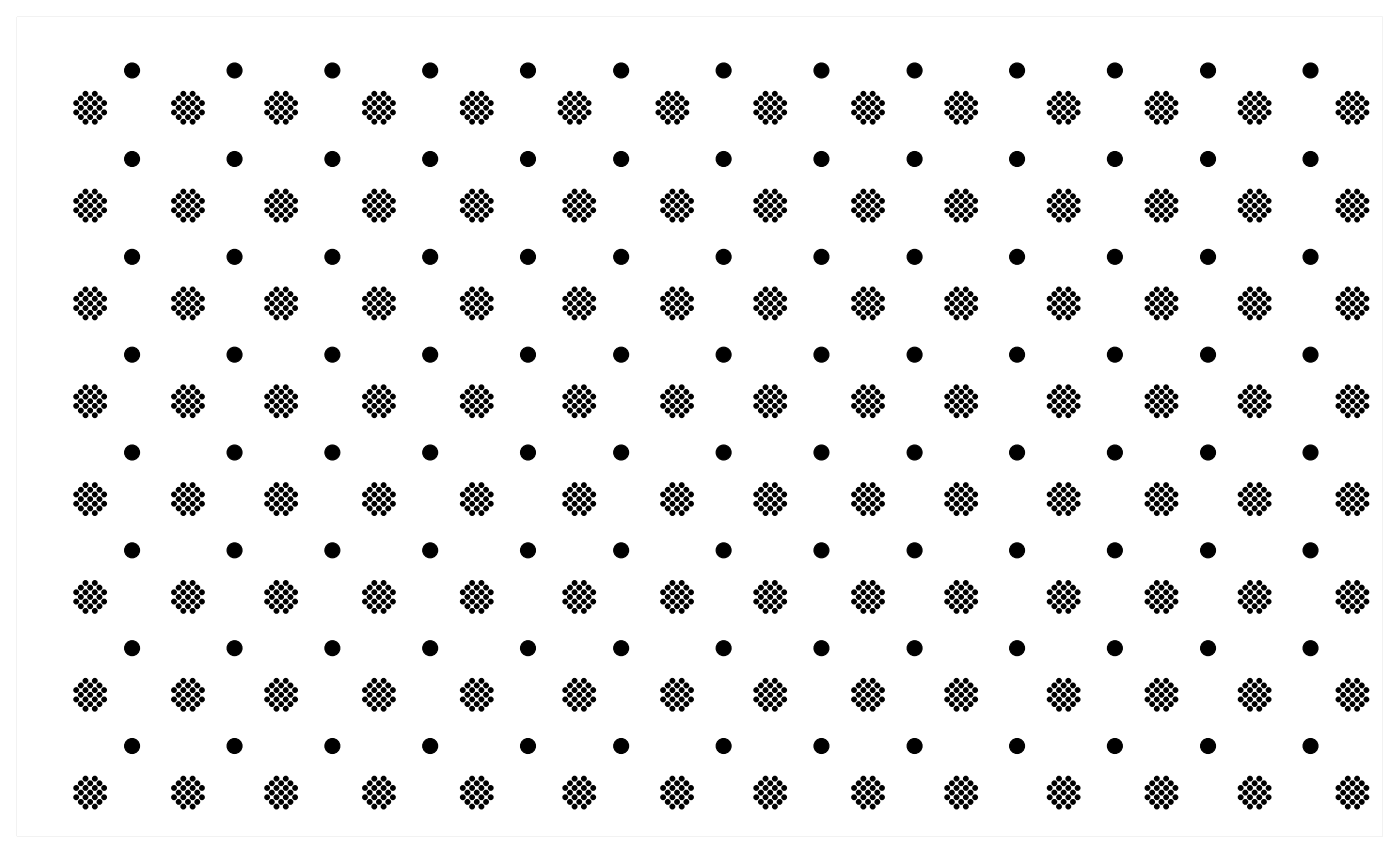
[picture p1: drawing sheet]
<svg xmlns="http://www.w3.org/2000/svg" width="301mm" height="183mm" viewBox="0 0 301 183" stroke-linecap="round" stroke-linejoin="round" font-family="sans-serif">
<path d="M3.6 3.6v175.9h293.3v-175.9zM3.6 3.6h293.3v175.9h-293.3z" fill="#000"/>
<g fill="#000">
<circle cx="28.4" cy="15.1" r="1.6"/>
<circle cx="50.4" cy="15.1" r="1.6"/>
<circle cx="71.4" cy="15.1" r="1.6"/>
<circle cx="92.4" cy="15.1" r="1.6"/>
<circle cx="113.4" cy="15.1" r="1.6"/>
<circle cx="133.4" cy="15.1" r="1.6"/>
<circle cx="155.4" cy="15.1" r="1.6"/>
<circle cx="176.4" cy="15.1" r="1.6"/>
<circle cx="196.4" cy="15.1" r="1.6"/>
<circle cx="218.4" cy="15.1" r="1.6"/>
<circle cx="239.4" cy="15.1" r="1.6"/>
<circle cx="259.4" cy="15.1" r="1.6"/>
<circle cx="281.4" cy="15.1" r="1.6"/>
<circle cx="16.4" cy="22.1" r=".35"/>
<circle cx="16.4" cy="24.1" r=".35"/>
<circle cx="17.4" cy="25.1" r=".35"/>
<circle cx="17.4" cy="21.1" r=".35"/>
<circle cx="17.4" cy="23.1" r=".35"/>
<circle cx="18.4" cy="26.1" r=".35"/>
<circle cx="18.4" cy="20.1" r=".35"/>
<circle cx="18.4" cy="22.1" r=".35"/>
<circle cx="18.4" cy="24.1" r=".35"/>
<circle cx="19.4" cy="25.1" r=".35"/>
<circle cx="19.4" cy="21.1" r=".35"/>
<circle cx="19.4" cy="23.1" r=".35"/>
<circle cx="20.4" cy="26.1" r=".35"/>
<circle cx="20.4" cy="22.1" r=".35"/>
<circle cx="20.4" cy="24.1" r=".35"/>
<circle cx="20.4" cy="20.1" r=".35"/>
<circle cx="21.4" cy="25.1" r=".35"/>
<circle cx="21.4" cy="21.1" r=".35"/>
<circle cx="21.4" cy="23.1" r=".35"/>
<circle cx="22.4" cy="22.1" r=".35"/>
<circle cx="22.4" cy="24.1" r=".35"/>
<circle cx="28.4" cy="34.1" r="1.6"/>
<circle cx="37.4" cy="24.1" r=".35"/>
<circle cx="37.4" cy="22.1" r=".35"/>
<circle cx="38.4" cy="25.1" r=".35"/>
<circle cx="38.4" cy="21.1" r=".35"/>
<circle cx="38.4" cy="23.1" r=".35"/>
<circle cx="39.4" cy="20.1" r=".35"/>
<circle cx="39.4" cy="26.1" r=".35"/>
<circle cx="39.4" cy="24.1" r=".35"/>
<circle cx="39.4" cy="22.1" r=".35"/>
<circle cx="40.4" cy="25.1" r=".35"/>
<circle cx="40.4" cy="21.1" r=".35"/>
<circle cx="40.4" cy="23.1" r=".35"/>
<circle cx="41.4" cy="20.1" r=".35"/>
<circle cx="41.4" cy="26.1" r=".35"/>
<circle cx="41.4" cy="24.1" r=".35"/>
<circle cx="41.4" cy="22.1" r=".35"/>
<circle cx="42.4" cy="25.1" r=".35"/>
<circle cx="42.4" cy="21.1" r=".35"/>
<circle cx="42.4" cy="23.1" r=".35"/>
<circle cx="43.4" cy="24.1" r=".35"/>
<circle cx="43.4" cy="22.1" r=".35"/>
<circle cx="50.4" cy="34.1" r="1.6"/>
<circle cx="57.4" cy="24.1" r=".35"/>
<circle cx="57.4" cy="22.1" r=".35"/>
<circle cx="58.4" cy="25.1" r=".35"/>
<circle cx="58.4" cy="21.1" r=".35"/>
<circle cx="58.4" cy="23.1" r=".35"/>
<circle cx="59.4" cy="26.1" r=".35"/>
<circle cx="59.4" cy="24.1" r=".35"/>
<circle cx="59.4" cy="20.1" r=".35"/>
<circle cx="59.4" cy="22.1" r=".35"/>
<circle cx="60.4" cy="25.1" r=".35"/>
<circle cx="60.4" cy="23.1" r=".35"/>
<circle cx="60.4" cy="21.1" r=".35"/>
<circle cx="61.4" cy="26.1" r=".35"/>
<circle cx="61.4" cy="24.1" r=".35"/>
<circle cx="61.4" cy="20.1" r=".35"/>
<circle cx="61.4" cy="22.1" r=".35"/>
<circle cx="62.4" cy="25.1" r=".35"/>
<circle cx="62.4" cy="23.1" r=".35"/>
<circle cx="62.4" cy="21.1" r=".35"/>
<circle cx="63.4" cy="24.1" r=".35"/>
<circle cx="63.4" cy="22.1" r=".35"/>
<circle cx="71.4" cy="34.1" r="1.6"/>
<circle cx="78.4" cy="24.1" r=".35"/>
<circle cx="78.4" cy="22.1" r=".35"/>
<circle cx="79.4" cy="25.1" r=".35"/>
<circle cx="79.4" cy="21.1" r=".35"/>
<circle cx="79.4" cy="23.1" r=".35"/>
<circle cx="80.4" cy="26.1" r=".35"/>
<circle cx="80.4" cy="22.1" r=".35"/>
<circle cx="80.4" cy="20.1" r=".35"/>
<circle cx="80.4" cy="24.1" r=".35"/>
<circle cx="81.4" cy="25.1" r=".35"/>
<circle cx="81.4" cy="21.1" r=".35"/>
<circle cx="81.4" cy="23.1" r=".35"/>
<circle cx="82.4" cy="20.1" r=".35"/>
<circle cx="82.4" cy="24.1" r=".35"/>
<circle cx="82.4" cy="22.1" r=".35"/>
<circle cx="82.4" cy="26.1" r=".35"/>
<circle cx="83.4" cy="25.1" r=".35"/>
<circle cx="83.4" cy="21.1" r=".35"/>
<circle cx="83.4" cy="23.1" r=".35"/>
<circle cx="84.4" cy="24.1" r=".35"/>
<circle cx="84.4" cy="22.1" r=".35"/>
<circle cx="92.4" cy="34.1" r="1.6"/>
<circle cx="99.4" cy="22.1" r=".35"/>
<circle cx="99.4" cy="24.1" r=".35"/>
<circle cx="100.4" cy="23.1" r=".35"/>
<circle cx="100.4" cy="25.1" r=".35"/>
<circle cx="100.4" cy="21.1" r=".35"/>
<circle cx="101.4" cy="22.1" r=".35"/>
<circle cx="101.4" cy="24.1" r=".35"/>
<circle cx="101.4" cy="26.1" r=".35"/>
<circle cx="101.4" cy="20.1" r=".35"/>
<circle cx="102.4" cy="25.1" r=".35"/>
<circle cx="102.4" cy="21.1" r=".35"/>
<circle cx="102.4" cy="23.1" r=".35"/>
<circle cx="103.4" cy="26.1" r=".35"/>
<circle cx="103.4" cy="22.1" r=".35"/>
<circle cx="103.4" cy="24.1" r=".35"/>
<circle cx="103.4" cy="20.1" r=".35"/>
<circle cx="104.4" cy="25.1" r=".35"/>
<circle cx="104.4" cy="23.1" r=".35"/>
<circle cx="104.4" cy="21.1" r=".35"/>
<circle cx="105.4" cy="22.1" r=".35"/>
<circle cx="105.4" cy="24.1" r=".35"/>
<circle cx="113.4" cy="34.1" r="1.6"/>
<circle cx="120.4" cy="24.1" r=".35"/>
<circle cx="120.4" cy="22.1" r=".35"/>
<circle cx="121.4" cy="21.1" r=".35"/>
<circle cx="121.4" cy="23.1" r=".35"/>
<circle cx="121.4" cy="25.1" r=".35"/>
<circle cx="122.4" cy="26.1" r=".35"/>
<circle cx="122.4" cy="24.1" r=".35"/>
<circle cx="122.4" cy="20.1" r=".35"/>
<circle cx="122.4" cy="22.1" r=".35"/>
<circle cx="123.4" cy="21.1" r=".35"/>
<circle cx="123.4" cy="23.1" r=".35"/>
<circle cx="123.4" cy="25.1" r=".35"/>
<circle cx="124.4" cy="26.1" r=".35"/>
<circle cx="124.4" cy="20.1" r=".35"/>
<circle cx="124.4" cy="22.1" r=".35"/>
<circle cx="124.4" cy="24.1" r=".35"/>
<circle cx="125.4" cy="21.1" r=".35"/>
<circle cx="125.4" cy="23.1" r=".35"/>
<circle cx="125.4" cy="25.1" r=".35"/>
<circle cx="126.4" cy="24.1" r=".35"/>
<circle cx="126.4" cy="22.1" r=".35"/>
<circle cx="133.4" cy="34.1" r="1.6"/>
<circle cx="141.4" cy="22.1" r=".35"/>
<circle cx="141.4" cy="24.1" r=".35"/>
<circle cx="142.4" cy="25.1" r=".35"/>
<circle cx="142.4" cy="21.1" r=".35"/>
<circle cx="142.4" cy="23.1" r=".35"/>
<circle cx="143.4" cy="26.1" r=".35"/>
<circle cx="143.4" cy="22.1" r=".35"/>
<circle cx="143.4" cy="20.1" r=".35"/>
<circle cx="143.4" cy="24.1" r=".35"/>
<circle cx="144.4" cy="25.1" r=".35"/>
<circle cx="144.4" cy="21.1" r=".35"/>
<circle cx="144.4" cy="23.1" r=".35"/>
<circle cx="145.4" cy="26.1" r=".35"/>
<circle cx="145.4" cy="22.1" r=".35"/>
<circle cx="145.4" cy="20.1" r=".35"/>
<circle cx="145.4" cy="24.1" r=".35"/>
<circle cx="146.4" cy="25.1" r=".35"/>
<circle cx="146.4" cy="21.1" r=".35"/>
<circle cx="146.4" cy="23.1" r=".35"/>
<circle cx="147.4" cy="22.1" r=".35"/>
<circle cx="147.4" cy="24.1" r=".35"/>
<circle cx="155.4" cy="34.1" r="1.6"/>
<circle cx="162.4" cy="24.1" r=".35"/>
<circle cx="162.4" cy="22.1" r=".35"/>
<circle cx="163.4" cy="25.1" r=".35"/>
<circle cx="163.4" cy="21.1" r=".35"/>
<circle cx="163.4" cy="23.1" r=".35"/>
<circle cx="164.4" cy="24.1" r=".35"/>
<circle cx="164.4" cy="26.1" r=".35"/>
<circle cx="164.4" cy="22.1" r=".35"/>
<circle cx="164.4" cy="20.1" r=".35"/>
<circle cx="165.4" cy="25.1" r=".35"/>
<circle cx="165.4" cy="21.1" r=".35"/>
<circle cx="165.4" cy="23.1" r=".35"/>
<circle cx="166.4" cy="26.1" r=".35"/>
<circle cx="166.4" cy="22.1" r=".35"/>
<circle cx="166.4" cy="24.1" r=".35"/>
<circle cx="166.4" cy="20.1" r=".35"/>
<circle cx="167.4" cy="21.1" r=".35"/>
<circle cx="167.4" cy="25.1" r=".35"/>
<circle cx="167.4" cy="23.1" r=".35"/>
<circle cx="168.4" cy="22.1" r=".35"/>
<circle cx="168.4" cy="24.1" r=".35"/>
<circle cx="176.4" cy="34.1" r="1.6"/>
<circle cx="183.4" cy="22.1" r=".35"/>
<circle cx="183.4" cy="24.1" r=".35"/>
<circle cx="184.4" cy="21.1" r=".35"/>
<circle cx="184.4" cy="25.1" r=".35"/>
<circle cx="184.4" cy="23.1" r=".35"/>
<circle cx="185.4" cy="20.1" r=".35"/>
<circle cx="185.4" cy="22.1" r=".35"/>
<circle cx="185.4" cy="26.1" r=".35"/>
<circle cx="185.4" cy="24.1" r=".35"/>
<circle cx="186.4" cy="21.1" r=".35"/>
<circle cx="186.4" cy="25.1" r=".35"/>
<circle cx="186.4" cy="23.1" r=".35"/>
<circle cx="187.4" cy="26.1" r=".35"/>
<circle cx="187.4" cy="22.1" r=".35"/>
<circle cx="187.4" cy="20.1" r=".35"/>
<circle cx="187.4" cy="24.1" r=".35"/>
<circle cx="188.4" cy="21.1" r=".35"/>
<circle cx="188.4" cy="25.1" r=".35"/>
<circle cx="188.4" cy="23.1" r=".35"/>
<circle cx="189.4" cy="22.1" r=".35"/>
<circle cx="189.4" cy="24.1" r=".35"/>
<circle cx="196.4" cy="34.1" r="1.6"/>
<circle cx="203.4" cy="24.1" r=".35"/>
<circle cx="203.4" cy="22.1" r=".35"/>
<circle cx="204.4" cy="25.1" r=".35"/>
<circle cx="204.4" cy="23.1" r=".35"/>
<circle cx="204.4" cy="21.1" r=".35"/>
<circle cx="205.4" cy="26.1" r=".35"/>
<circle cx="205.4" cy="24.1" r=".35"/>
<circle cx="205.4" cy="20.1" r=".35"/>
<circle cx="205.4" cy="22.1" r=".35"/>
<circle cx="206.4" cy="25.1" r=".35"/>
<circle cx="206.4" cy="21.1" r=".35"/>
<circle cx="206.4" cy="23.1" r=".35"/>
<circle cx="207.4" cy="26.1" r=".35"/>
<circle cx="207.4" cy="24.1" r=".35"/>
<circle cx="207.4" cy="22.1" r=".35"/>
<circle cx="207.4" cy="20.1" r=".35"/>
<circle cx="208.4" cy="25.1" r=".35"/>
<circle cx="208.4" cy="21.1" r=".35"/>
<circle cx="208.4" cy="23.1" r=".35"/>
<circle cx="209.4" cy="24.1" r=".35"/>
<circle cx="209.4" cy="22.1" r=".35"/>
<circle cx="218.4" cy="34.1" r="1.6"/>
<circle cx="225.4" cy="22.1" r=".35"/>
<circle cx="225.4" cy="24.1" r=".35"/>
<circle cx="226.4" cy="25.1" r=".35"/>
<circle cx="226.4" cy="21.1" r=".35"/>
<circle cx="226.4" cy="23.1" r=".35"/>
<circle cx="227.4" cy="24.1" r=".35"/>
<circle cx="227.4" cy="26.1" r=".35"/>
<circle cx="227.4" cy="22.1" r=".35"/>
<circle cx="227.4" cy="20.1" r=".35"/>
<circle cx="228.4" cy="25.1" r=".35"/>
<circle cx="228.4" cy="21.1" r=".35"/>
<circle cx="228.4" cy="23.1" r=".35"/>
<circle cx="229.4" cy="22.1" r=".35"/>
<circle cx="229.4" cy="24.1" r=".35"/>
<circle cx="229.4" cy="20.1" r=".35"/>
<circle cx="229.4" cy="26.1" r=".35"/>
<circle cx="230.4" cy="25.1" r=".35"/>
<circle cx="230.4" cy="21.1" r=".35"/>
<circle cx="230.4" cy="23.1" r=".35"/>
<circle cx="231.4" cy="22.1" r=".35"/>
<circle cx="231.4" cy="24.1" r=".35"/>
<circle cx="239.4" cy="34.1" r="1.6"/>
<circle cx="246.4" cy="22.1" r=".35"/>
<circle cx="246.4" cy="24.1" r=".35"/>
<circle cx="247.4" cy="25.1" r=".35"/>
<circle cx="247.4" cy="21.1" r=".35"/>
<circle cx="247.4" cy="23.1" r=".35"/>
<circle cx="248.4" cy="26.1" r=".35"/>
<circle cx="248.4" cy="20.1" r=".35"/>
<circle cx="248.4" cy="22.1" r=".35"/>
<circle cx="248.4" cy="24.1" r=".35"/>
<circle cx="249.4" cy="25.1" r=".35"/>
<circle cx="249.4" cy="21.1" r=".35"/>
<circle cx="249.4" cy="23.1" r=".35"/>
<circle cx="250.4" cy="26.1" r=".35"/>
<circle cx="250.4" cy="20.1" r=".35"/>
<circle cx="250.4" cy="22.1" r=".35"/>
<circle cx="250.4" cy="24.1" r=".35"/>
<circle cx="251.4" cy="25.1" r=".35"/>
<circle cx="251.4" cy="21.1" r=".35"/>
<circle cx="251.4" cy="23.1" r=".35"/>
<circle cx="252.4" cy="22.1" r=".35"/>
<circle cx="252.4" cy="24.1" r=".35"/>
<circle cx="259.4" cy="34.1" r="1.6"/>
<circle cx="266.4" cy="24.1" r=".35"/>
<circle cx="266.4" cy="22.1" r=".35"/>
<circle cx="267.4" cy="25.1" r=".35"/>
<circle cx="267.4" cy="21.1" r=".35"/>
<circle cx="267.4" cy="23.1" r=".35"/>
<circle cx="268.4" cy="26.1" r=".35"/>
<circle cx="268.4" cy="24.1" r=".35"/>
<circle cx="268.4" cy="22.1" r=".35"/>
<circle cx="268.4" cy="20.1" r=".35"/>
<circle cx="269.4" cy="25.1" r=".35"/>
<circle cx="269.4" cy="21.1" r=".35"/>
<circle cx="269.4" cy="23.1" r=".35"/>
<circle cx="270.4" cy="26.1" r=".35"/>
<circle cx="270.4" cy="24.1" r=".35"/>
<circle cx="270.4" cy="20.1" r=".35"/>
<circle cx="270.4" cy="22.1" r=".35"/>
<circle cx="271.4" cy="25.1" r=".35"/>
<circle cx="271.4" cy="21.1" r=".35"/>
<circle cx="271.4" cy="23.1" r=".35"/>
<circle cx="272.4" cy="24.1" r=".35"/>
<circle cx="272.4" cy="22.1" r=".35"/>
<circle cx="281.4" cy="34.1" r="1.6"/>
<circle cx="287.4" cy="24.1" r=".35"/>
<circle cx="287.4" cy="22.1" r=".35"/>
<circle cx="288.4" cy="25.1" r=".35"/>
<circle cx="288.4" cy="23.1" r=".35"/>
<circle cx="288.4" cy="21.1" r=".35"/>
<circle cx="289.4" cy="20.1" r=".35"/>
<circle cx="289.4" cy="26.1" r=".35"/>
<circle cx="289.4" cy="24.1" r=".35"/>
<circle cx="289.4" cy="22.1" r=".35"/>
<circle cx="290.4" cy="25.1" r=".35"/>
<circle cx="290.4" cy="23.1" r=".35"/>
<circle cx="290.4" cy="21.1" r=".35"/>
<circle cx="291.4" cy="26.1" r=".35"/>
<circle cx="291.4" cy="20.1" r=".35"/>
<circle cx="291.4" cy="24.1" r=".35"/>
<circle cx="291.4" cy="22.1" r=".35"/>
<circle cx="292.4" cy="25.1" r=".35"/>
<circle cx="292.4" cy="23.1" r=".35"/>
<circle cx="292.4" cy="21.1" r=".35"/>
<circle cx="293.4" cy="22.1" r=".35"/>
<circle cx="293.4" cy="24.1" r=".35"/>
<circle cx="16.4" cy="43.1" r=".35"/>
<circle cx="16.4" cy="45.1" r=".35"/>
<circle cx="17.4" cy="42.1" r=".35"/>
<circle cx="17.4" cy="46.1" r=".35"/>
<circle cx="17.4" cy="44.1" r=".35"/>
<circle cx="18.4" cy="43.1" r=".35"/>
<circle cx="18.4" cy="45.1" r=".35"/>
<circle cx="18.4" cy="41.1" r=".35"/>
<circle cx="18.4" cy="47.1" r=".35"/>
<circle cx="19.4" cy="42.1" r=".35"/>
<circle cx="19.4" cy="44.1" r=".35"/>
<circle cx="19.4" cy="46.1" r=".35"/>
<circle cx="20.4" cy="43.1" r=".35"/>
<circle cx="20.4" cy="45.1" r=".35"/>
<circle cx="20.4" cy="41.1" r=".35"/>
<circle cx="20.4" cy="47.1" r=".35"/>
<circle cx="21.4" cy="42.1" r=".35"/>
<circle cx="21.4" cy="44.1" r=".35"/>
<circle cx="21.4" cy="46.1" r=".35"/>
<circle cx="22.4" cy="43.1" r=".35"/>
<circle cx="22.4" cy="45.1" r=".35"/>
<circle cx="28.4" cy="55.1" r="1.6"/>
<circle cx="37.4" cy="45.1" r=".35"/>
<circle cx="37.4" cy="43.1" r=".35"/>
<circle cx="38.4" cy="42.1" r=".35"/>
<circle cx="38.4" cy="46.1" r=".35"/>
<circle cx="38.4" cy="44.1" r=".35"/>
<circle cx="39.4" cy="41.1" r=".35"/>
<circle cx="39.4" cy="45.1" r=".35"/>
<circle cx="39.4" cy="43.1" r=".35"/>
<circle cx="39.4" cy="47.1" r=".35"/>
<circle cx="40.4" cy="42.1" r=".35"/>
<circle cx="40.4" cy="46.1" r=".35"/>
<circle cx="40.4" cy="44.1" r=".35"/>
<circle cx="41.4" cy="43.1" r=".35"/>
<circle cx="41.4" cy="41.1" r=".35"/>
<circle cx="41.4" cy="45.1" r=".35"/>
<circle cx="41.4" cy="47.1" r=".35"/>
<circle cx="42.4" cy="42.1" r=".35"/>
<circle cx="42.4" cy="46.1" r=".35"/>
<circle cx="42.4" cy="44.1" r=".35"/>
<circle cx="43.4" cy="43.1" r=".35"/>
<circle cx="43.4" cy="45.1" r=".35"/>
<circle cx="50.4" cy="55.1" r="1.6"/>
<circle cx="57.4" cy="43.1" r=".35"/>
<circle cx="57.4" cy="45.1" r=".35"/>
<circle cx="58.4" cy="42.1" r=".35"/>
<circle cx="58.4" cy="44.1" r=".35"/>
<circle cx="58.4" cy="46.1" r=".35"/>
<circle cx="59.4" cy="43.1" r=".35"/>
<circle cx="59.4" cy="45.1" r=".35"/>
<circle cx="59.4" cy="41.1" r=".35"/>
<circle cx="59.4" cy="47.1" r=".35"/>
<circle cx="60.4" cy="42.1" r=".35"/>
<circle cx="60.4" cy="44.1" r=".35"/>
<circle cx="60.4" cy="46.1" r=".35"/>
<circle cx="61.4" cy="43.1" r=".35"/>
<circle cx="61.4" cy="45.1" r=".35"/>
<circle cx="61.4" cy="41.1" r=".35"/>
<circle cx="61.4" cy="47.1" r=".35"/>
<circle cx="62.4" cy="42.1" r=".35"/>
<circle cx="62.4" cy="44.1" r=".35"/>
<circle cx="62.4" cy="46.1" r=".35"/>
<circle cx="63.4" cy="43.1" r=".35"/>
<circle cx="63.4" cy="45.1" r=".35"/>
<circle cx="71.4" cy="55.1" r="1.6"/>
<circle cx="78.4" cy="43.1" r=".35"/>
<circle cx="78.4" cy="45.1" r=".35"/>
<circle cx="79.4" cy="42.1" r=".35"/>
<circle cx="79.4" cy="44.1" r=".35"/>
<circle cx="79.4" cy="46.1" r=".35"/>
<circle cx="80.4" cy="43.1" r=".35"/>
<circle cx="80.4" cy="45.1" r=".35"/>
<circle cx="80.4" cy="41.1" r=".35"/>
<circle cx="80.4" cy="47.1" r=".35"/>
<circle cx="81.4" cy="42.1" r=".35"/>
<circle cx="81.4" cy="46.1" r=".35"/>
<circle cx="81.4" cy="44.1" r=".35"/>
<circle cx="82.4" cy="43.1" r=".35"/>
<circle cx="82.4" cy="41.1" r=".35"/>
<circle cx="82.4" cy="45.1" r=".35"/>
<circle cx="82.4" cy="47.1" r=".35"/>
<circle cx="83.4" cy="42.1" r=".35"/>
<circle cx="83.4" cy="46.1" r=".35"/>
<circle cx="83.4" cy="44.1" r=".35"/>
<circle cx="84.4" cy="43.1" r=".35"/>
<circle cx="84.4" cy="45.1" r=".35"/>
<circle cx="92.4" cy="55.1" r="1.6"/>
<circle cx="99.4" cy="43.1" r=".35"/>
<circle cx="99.4" cy="45.1" r=".35"/>
<circle cx="100.4" cy="42.1" r=".35"/>
<circle cx="100.4" cy="44.1" r=".35"/>
<circle cx="100.4" cy="46.1" r=".35"/>
<circle cx="101.4" cy="43.1" r=".35"/>
<circle cx="101.4" cy="41.1" r=".35"/>
<circle cx="101.4" cy="45.1" r=".35"/>
<circle cx="101.4" cy="47.1" r=".35"/>
<circle cx="102.4" cy="42.1" r=".35"/>
<circle cx="102.4" cy="46.1" r=".35"/>
<circle cx="102.4" cy="44.1" r=".35"/>
<circle cx="103.4" cy="43.1" r=".35"/>
<circle cx="103.4" cy="41.1" r=".35"/>
<circle cx="103.4" cy="45.1" r=".35"/>
<circle cx="103.4" cy="47.1" r=".35"/>
<circle cx="104.4" cy="42.1" r=".35"/>
<circle cx="104.4" cy="46.1" r=".35"/>
<circle cx="104.4" cy="44.1" r=".35"/>
<circle cx="105.4" cy="43.1" r=".35"/>
<circle cx="105.4" cy="45.1" r=".35"/>
<circle cx="113.4" cy="55.1" r="1.6"/>
<circle cx="121.4" cy="43.1" r=".35"/>
<circle cx="121.4" cy="45.1" r=".35"/>
<circle cx="122.4" cy="42.1" r=".35"/>
<circle cx="122.4" cy="46.1" r=".35"/>
<circle cx="122.4" cy="44.1" r=".35"/>
<circle cx="123.4" cy="43.1" r=".35"/>
<circle cx="123.4" cy="45.1" r=".35"/>
<circle cx="123.4" cy="41.1" r=".35"/>
<circle cx="123.4" cy="47.1" r=".35"/>
<circle cx="124.4" cy="42.1" r=".35"/>
<circle cx="124.4" cy="46.1" r=".35"/>
<circle cx="124.4" cy="44.1" r=".35"/>
<circle cx="125.4" cy="43.1" r=".35"/>
<circle cx="125.4" cy="41.1" r=".35"/>
<circle cx="125.4" cy="45.1" r=".35"/>
<circle cx="125.4" cy="47.1" r=".35"/>
<circle cx="126.4" cy="42.1" r=".35"/>
<circle cx="126.4" cy="46.1" r=".35"/>
<circle cx="126.4" cy="44.1" r=".35"/>
<circle cx="127.4" cy="43.1" r=".35"/>
<circle cx="127.4" cy="45.1" r=".35"/>
<circle cx="133.4" cy="55.1" r="1.6"/>
<circle cx="142.4" cy="43.1" r=".35"/>
<circle cx="142.4" cy="45.1" r=".35"/>
<circle cx="143.4" cy="42.1" r=".35"/>
<circle cx="143.4" cy="46.1" r=".35"/>
<circle cx="143.4" cy="44.1" r=".35"/>
<circle cx="144.4" cy="43.1" r=".35"/>
<circle cx="144.4" cy="45.1" r=".35"/>
<circle cx="144.4" cy="41.1" r=".35"/>
<circle cx="144.4" cy="47.1" r=".35"/>
<circle cx="145.4" cy="42.1" r=".35"/>
<circle cx="145.4" cy="46.1" r=".35"/>
<circle cx="145.4" cy="44.1" r=".35"/>
<circle cx="146.4" cy="45.1" r=".35"/>
<circle cx="146.4" cy="41.1" r=".35"/>
<circle cx="146.4" cy="43.1" r=".35"/>
<circle cx="146.4" cy="47.1" r=".35"/>
<circle cx="147.4" cy="42.1" r=".35"/>
<circle cx="147.4" cy="46.1" r=".35"/>
<circle cx="147.4" cy="44.1" r=".35"/>
<circle cx="148.4" cy="43.1" r=".35"/>
<circle cx="148.4" cy="45.1" r=".35"/>
<circle cx="155.4" cy="55.1" r="1.6"/>
<circle cx="162.4" cy="43.1" r=".35"/>
<circle cx="162.4" cy="45.1" r=".35"/>
<circle cx="163.4" cy="42.1" r=".35"/>
<circle cx="163.4" cy="44.1" r=".35"/>
<circle cx="163.4" cy="46.1" r=".35"/>
<circle cx="164.4" cy="43.1" r=".35"/>
<circle cx="164.4" cy="45.1" r=".35"/>
<circle cx="164.4" cy="41.1" r=".35"/>
<circle cx="164.4" cy="47.1" r=".35"/>
<circle cx="165.4" cy="42.1" r=".35"/>
<circle cx="165.4" cy="44.1" r=".35"/>
<circle cx="165.4" cy="46.1" r=".35"/>
<circle cx="166.4" cy="43.1" r=".35"/>
<circle cx="166.4" cy="41.1" r=".35"/>
<circle cx="166.4" cy="45.1" r=".35"/>
<circle cx="166.4" cy="47.1" r=".35"/>
<circle cx="167.4" cy="42.1" r=".35"/>
<circle cx="167.4" cy="46.1" r=".35"/>
<circle cx="167.4" cy="44.1" r=".35"/>
<circle cx="168.4" cy="43.1" r=".35"/>
<circle cx="168.4" cy="45.1" r=".35"/>
<circle cx="176.4" cy="55.1" r="1.6"/>
<circle cx="183.4" cy="43.1" r=".35"/>
<circle cx="183.4" cy="45.1" r=".35"/>
<circle cx="184.4" cy="42.1" r=".35"/>
<circle cx="184.4" cy="44.1" r=".35"/>
<circle cx="184.4" cy="46.1" r=".35"/>
<circle cx="185.4" cy="43.1" r=".35"/>
<circle cx="185.4" cy="45.1" r=".35"/>
<circle cx="185.4" cy="41.1" r=".35"/>
<circle cx="185.4" cy="47.1" r=".35"/>
<circle cx="186.4" cy="42.1" r=".35"/>
<circle cx="186.4" cy="46.1" r=".35"/>
<circle cx="186.4" cy="44.1" r=".35"/>
<circle cx="187.4" cy="43.1" r=".35"/>
<circle cx="187.4" cy="41.1" r=".35"/>
<circle cx="187.4" cy="45.1" r=".35"/>
<circle cx="187.4" cy="47.1" r=".35"/>
<circle cx="188.4" cy="42.1" r=".35"/>
<circle cx="188.4" cy="44.1" r=".35"/>
<circle cx="188.4" cy="46.1" r=".35"/>
<circle cx="189.4" cy="43.1" r=".35"/>
<circle cx="189.4" cy="45.1" r=".35"/>
<circle cx="196.4" cy="55.1" r="1.6"/>
<circle cx="203.4" cy="43.1" r=".35"/>
<circle cx="203.4" cy="45.1" r=".35"/>
<circle cx="204.4" cy="42.1" r=".35"/>
<circle cx="204.4" cy="44.1" r=".35"/>
<circle cx="204.4" cy="46.1" r=".35"/>
<circle cx="205.4" cy="43.1" r=".35"/>
<circle cx="205.4" cy="45.1" r=".35"/>
<circle cx="205.4" cy="41.1" r=".35"/>
<circle cx="205.4" cy="47.1" r=".35"/>
<circle cx="206.4" cy="42.1" r=".35"/>
<circle cx="206.4" cy="44.1" r=".35"/>
<circle cx="206.4" cy="46.1" r=".35"/>
<circle cx="207.4" cy="43.1" r=".35"/>
<circle cx="207.4" cy="45.1" r=".35"/>
<circle cx="207.4" cy="41.1" r=".35"/>
<circle cx="207.4" cy="47.1" r=".35"/>
<circle cx="208.4" cy="42.1" r=".35"/>
<circle cx="208.4" cy="44.1" r=".35"/>
<circle cx="208.4" cy="46.1" r=".35"/>
<circle cx="209.4" cy="43.1" r=".35"/>
<circle cx="209.4" cy="45.1" r=".35"/>
<circle cx="218.4" cy="55.1" r="1.6"/>
<circle cx="225.4" cy="43.1" r=".35"/>
<circle cx="225.4" cy="45.1" r=".35"/>
<circle cx="226.4" cy="42.1" r=".35"/>
<circle cx="226.4" cy="44.1" r=".35"/>
<circle cx="226.4" cy="46.1" r=".35"/>
<circle cx="227.4" cy="43.1" r=".35"/>
<circle cx="227.4" cy="41.1" r=".35"/>
<circle cx="227.4" cy="45.1" r=".35"/>
<circle cx="227.4" cy="47.1" r=".35"/>
<circle cx="228.4" cy="42.1" r=".35"/>
<circle cx="228.4" cy="46.1" r=".35"/>
<circle cx="228.4" cy="44.1" r=".35"/>
<circle cx="229.4" cy="43.1" r=".35"/>
<circle cx="229.4" cy="45.1" r=".35"/>
<circle cx="229.4" cy="41.1" r=".35"/>
<circle cx="229.4" cy="47.1" r=".35"/>
<circle cx="230.4" cy="42.1" r=".35"/>
<circle cx="230.4" cy="46.1" r=".35"/>
<circle cx="230.4" cy="44.1" r=".35"/>
<circle cx="231.4" cy="43.1" r=".35"/>
<circle cx="231.4" cy="45.1" r=".35"/>
<circle cx="239.4" cy="55.1" r="1.6"/>
<circle cx="246.4" cy="45.1" r=".35"/>
<circle cx="246.4" cy="43.1" r=".35"/>
<circle cx="247.4" cy="42.1" r=".35"/>
<circle cx="247.4" cy="46.1" r=".35"/>
<circle cx="247.4" cy="44.1" r=".35"/>
<circle cx="248.4" cy="45.1" r=".35"/>
<circle cx="248.4" cy="43.1" r=".35"/>
<circle cx="248.4" cy="41.1" r=".35"/>
<circle cx="248.4" cy="47.1" r=".35"/>
<circle cx="249.4" cy="42.1" r=".35"/>
<circle cx="249.4" cy="46.1" r=".35"/>
<circle cx="249.4" cy="44.1" r=".35"/>
<circle cx="250.4" cy="45.1" r=".35"/>
<circle cx="250.4" cy="41.1" r=".35"/>
<circle cx="250.4" cy="43.1" r=".35"/>
<circle cx="250.4" cy="47.1" r=".35"/>
<circle cx="251.4" cy="42.1" r=".35"/>
<circle cx="251.4" cy="46.1" r=".35"/>
<circle cx="251.4" cy="44.1" r=".35"/>
<circle cx="252.4" cy="43.1" r=".35"/>
<circle cx="252.4" cy="45.1" r=".35"/>
<circle cx="259.4" cy="55.1" r="1.6"/>
<circle cx="266.4" cy="43.1" r=".35"/>
<circle cx="266.4" cy="45.1" r=".35"/>
<circle cx="267.4" cy="42.1" r=".35"/>
<circle cx="267.4" cy="44.1" r=".35"/>
<circle cx="267.4" cy="46.1" r=".35"/>
<circle cx="268.4" cy="43.1" r=".35"/>
<circle cx="268.4" cy="41.1" r=".35"/>
<circle cx="268.4" cy="45.1" r=".35"/>
<circle cx="268.4" cy="47.1" r=".35"/>
<circle cx="269.4" cy="42.1" r=".35"/>
<circle cx="269.4" cy="44.1" r=".35"/>
<circle cx="269.4" cy="46.1" r=".35"/>
<circle cx="270.4" cy="43.1" r=".35"/>
<circle cx="270.4" cy="41.1" r=".35"/>
<circle cx="270.4" cy="45.1" r=".35"/>
<circle cx="270.4" cy="47.1" r=".35"/>
<circle cx="271.4" cy="42.1" r=".35"/>
<circle cx="271.4" cy="44.1" r=".35"/>
<circle cx="271.4" cy="46.1" r=".35"/>
<circle cx="272.4" cy="43.1" r=".35"/>
<circle cx="272.4" cy="45.1" r=".35"/>
<circle cx="281.4" cy="55.1" r="1.6"/>
<circle cx="287.4" cy="43.1" r=".35"/>
<circle cx="287.4" cy="45.1" r=".35"/>
<circle cx="288.4" cy="42.1" r=".35"/>
<circle cx="288.4" cy="44.1" r=".35"/>
<circle cx="288.4" cy="46.1" r=".35"/>
<circle cx="289.4" cy="43.1" r=".35"/>
<circle cx="289.4" cy="41.1" r=".35"/>
<circle cx="289.4" cy="45.1" r=".35"/>
<circle cx="289.4" cy="47.1" r=".35"/>
<circle cx="290.4" cy="42.1" r=".35"/>
<circle cx="290.4" cy="44.1" r=".35"/>
<circle cx="290.4" cy="46.1" r=".35"/>
<circle cx="291.4" cy="43.1" r=".35"/>
<circle cx="291.4" cy="41.1" r=".35"/>
<circle cx="291.4" cy="45.1" r=".35"/>
<circle cx="291.4" cy="47.1" r=".35"/>
<circle cx="292.4" cy="42.1" r=".35"/>
<circle cx="292.4" cy="44.1" r=".35"/>
<circle cx="292.4" cy="46.1" r=".35"/>
<circle cx="293.4" cy="43.1" r=".35"/>
<circle cx="293.4" cy="45.1" r=".35"/>
<circle cx="16.4" cy="66.1" r=".35"/>
<circle cx="16.4" cy="64.1" r=".35"/>
<circle cx="17.4" cy="67.1" r=".35"/>
<circle cx="17.4" cy="65.1" r=".35"/>
<circle cx="17.4" cy="63.1" r=".35"/>
<circle cx="18.4" cy="66.1" r=".35"/>
<circle cx="18.4" cy="62.1" r=".35"/>
<circle cx="18.4" cy="64.1" r=".35"/>
<circle cx="18.4" cy="68.1" r=".35"/>
<circle cx="19.4" cy="67.1" r=".35"/>
<circle cx="19.4" cy="65.1" r=".35"/>
<circle cx="19.4" cy="63.1" r=".35"/>
<circle cx="20.4" cy="66.1" r=".35"/>
<circle cx="20.4" cy="62.1" r=".35"/>
<circle cx="20.4" cy="64.1" r=".35"/>
<circle cx="20.4" cy="68.1" r=".35"/>
<circle cx="21.4" cy="67.1" r=".35"/>
<circle cx="21.4" cy="65.1" r=".35"/>
<circle cx="21.4" cy="63.1" r=".35"/>
<circle cx="22.4" cy="66.1" r=".35"/>
<circle cx="22.4" cy="64.1" r=".35"/>
<circle cx="28.4" cy="76.1" r="1.6"/>
<circle cx="37.4" cy="66.1" r=".35"/>
<circle cx="37.4" cy="64.1" r=".35"/>
<circle cx="38.4" cy="67.1" r=".35"/>
<circle cx="38.4" cy="63.1" r=".35"/>
<circle cx="38.4" cy="65.1" r=".35"/>
<circle cx="39.4" cy="66.1" r=".35"/>
<circle cx="39.4" cy="62.1" r=".35"/>
<circle cx="39.4" cy="64.1" r=".35"/>
<circle cx="39.4" cy="68.1" r=".35"/>
<circle cx="40.4" cy="67.1" r=".35"/>
<circle cx="40.4" cy="63.1" r=".35"/>
<circle cx="40.4" cy="65.1" r=".35"/>
<circle cx="41.4" cy="66.1" r=".35"/>
<circle cx="41.4" cy="62.1" r=".35"/>
<circle cx="41.4" cy="64.1" r=".35"/>
<circle cx="41.4" cy="68.1" r=".35"/>
<circle cx="42.4" cy="67.1" r=".35"/>
<circle cx="42.4" cy="63.1" r=".35"/>
<circle cx="42.4" cy="65.1" r=".35"/>
<circle cx="43.4" cy="66.1" r=".35"/>
<circle cx="43.4" cy="64.1" r=".35"/>
<circle cx="50.4" cy="76.1" r="1.6"/>
<circle cx="57.4" cy="66.1" r=".35"/>
<circle cx="57.4" cy="64.1" r=".35"/>
<circle cx="58.4" cy="67.1" r=".35"/>
<circle cx="58.4" cy="65.1" r=".35"/>
<circle cx="58.4" cy="63.1" r=".35"/>
<circle cx="59.4" cy="62.1" r=".35"/>
<circle cx="59.4" cy="66.1" r=".35"/>
<circle cx="59.4" cy="64.1" r=".35"/>
<circle cx="59.4" cy="68.1" r=".35"/>
<circle cx="60.4" cy="67.1" r=".35"/>
<circle cx="60.4" cy="65.1" r=".35"/>
<circle cx="60.4" cy="63.1" r=".35"/>
<circle cx="61.4" cy="62.1" r=".35"/>
<circle cx="61.4" cy="66.1" r=".35"/>
<circle cx="61.4" cy="64.1" r=".35"/>
<circle cx="61.4" cy="68.1" r=".35"/>
<circle cx="62.4" cy="67.1" r=".35"/>
<circle cx="62.4" cy="65.1" r=".35"/>
<circle cx="62.4" cy="63.1" r=".35"/>
<circle cx="63.4" cy="66.1" r=".35"/>
<circle cx="63.4" cy="64.1" r=".35"/>
<circle cx="71.4" cy="76.1" r="1.6"/>
<circle cx="78.4" cy="66.1" r=".35"/>
<circle cx="78.4" cy="64.1" r=".35"/>
<circle cx="79.4" cy="67.1" r=".35"/>
<circle cx="79.4" cy="65.1" r=".35"/>
<circle cx="79.4" cy="63.1" r=".35"/>
<circle cx="80.4" cy="66.1" r=".35"/>
<circle cx="80.4" cy="62.1" r=".35"/>
<circle cx="80.4" cy="64.1" r=".35"/>
<circle cx="80.4" cy="68.1" r=".35"/>
<circle cx="81.4" cy="67.1" r=".35"/>
<circle cx="81.4" cy="65.1" r=".35"/>
<circle cx="81.4" cy="63.1" r=".35"/>
<circle cx="82.4" cy="62.1" r=".35"/>
<circle cx="82.4" cy="66.1" r=".35"/>
<circle cx="82.4" cy="64.1" r=".35"/>
<circle cx="82.4" cy="68.1" r=".35"/>
<circle cx="83.4" cy="67.1" r=".35"/>
<circle cx="83.4" cy="65.1" r=".35"/>
<circle cx="83.4" cy="63.1" r=".35"/>
<circle cx="84.4" cy="66.1" r=".35"/>
<circle cx="84.4" cy="64.1" r=".35"/>
<circle cx="92.4" cy="76.1" r="1.6"/>
<circle cx="99.4" cy="66.1" r=".35"/>
<circle cx="99.4" cy="64.1" r=".35"/>
<circle cx="100.4" cy="67.1" r=".35"/>
<circle cx="100.4" cy="63.1" r=".35"/>
<circle cx="100.4" cy="65.1" r=".35"/>
<circle cx="101.4" cy="66.1" r=".35"/>
<circle cx="101.4" cy="62.1" r=".35"/>
<circle cx="101.4" cy="64.1" r=".35"/>
<circle cx="101.4" cy="68.1" r=".35"/>
<circle cx="102.4" cy="67.1" r=".35"/>
<circle cx="102.4" cy="65.1" r=".35"/>
<circle cx="102.4" cy="63.1" r=".35"/>
<circle cx="103.4" cy="66.1" r=".35"/>
<circle cx="103.4" cy="62.1" r=".35"/>
<circle cx="103.4" cy="64.1" r=".35"/>
<circle cx="103.4" cy="68.1" r=".35"/>
<circle cx="104.4" cy="67.1" r=".35"/>
<circle cx="104.4" cy="65.1" r=".35"/>
<circle cx="104.4" cy="63.1" r=".35"/>
<circle cx="105.4" cy="66.1" r=".35"/>
<circle cx="105.4" cy="64.1" r=".35"/>
<circle cx="113.4" cy="76.1" r="1.6"/>
<circle cx="121.4" cy="66.1" r=".35"/>
<circle cx="121.4" cy="64.1" r=".35"/>
<circle cx="122.4" cy="67.1" r=".35"/>
<circle cx="122.4" cy="63.1" r=".35"/>
<circle cx="122.4" cy="65.1" r=".35"/>
<circle cx="123.4" cy="62.1" r=".35"/>
<circle cx="123.4" cy="66.1" r=".35"/>
<circle cx="123.4" cy="64.1" r=".35"/>
<circle cx="123.4" cy="68.1" r=".35"/>
<circle cx="124.4" cy="67.1" r=".35"/>
<circle cx="124.4" cy="63.1" r=".35"/>
<circle cx="124.4" cy="65.1" r=".35"/>
<circle cx="125.4" cy="62.1" r=".35"/>
<circle cx="125.4" cy="66.1" r=".35"/>
<circle cx="125.4" cy="64.1" r=".35"/>
<circle cx="125.4" cy="68.1" r=".35"/>
<circle cx="126.4" cy="67.1" r=".35"/>
<circle cx="126.4" cy="63.1" r=".35"/>
<circle cx="126.4" cy="65.1" r=".35"/>
<circle cx="127.4" cy="66.1" r=".35"/>
<circle cx="127.4" cy="64.1" r=".35"/>
<circle cx="133.4" cy="76.1" r="1.6"/>
<circle cx="142.4" cy="66.1" r=".35"/>
<circle cx="142.4" cy="64.1" r=".35"/>
<circle cx="143.4" cy="67.1" r=".35"/>
<circle cx="143.4" cy="65.1" r=".35"/>
<circle cx="143.4" cy="63.1" r=".35"/>
<circle cx="144.4" cy="66.1" r=".35"/>
<circle cx="144.4" cy="64.1" r=".35"/>
<circle cx="144.4" cy="62.1" r=".35"/>
<circle cx="144.4" cy="68.1" r=".35"/>
<circle cx="145.4" cy="67.1" r=".35"/>
<circle cx="145.4" cy="65.1" r=".35"/>
<circle cx="145.4" cy="63.1" r=".35"/>
<circle cx="146.4" cy="66.1" r=".35"/>
<circle cx="146.4" cy="62.1" r=".35"/>
<circle cx="146.4" cy="64.1" r=".35"/>
<circle cx="146.4" cy="68.1" r=".35"/>
<circle cx="147.4" cy="67.1" r=".35"/>
<circle cx="147.4" cy="65.1" r=".35"/>
<circle cx="147.4" cy="63.1" r=".35"/>
<circle cx="148.4" cy="66.1" r=".35"/>
<circle cx="148.4" cy="64.1" r=".35"/>
<circle cx="155.4" cy="76.1" r="1.6"/>
<circle cx="162.4" cy="66.1" r=".35"/>
<circle cx="162.4" cy="64.1" r=".35"/>
<circle cx="163.4" cy="67.1" r=".35"/>
<circle cx="163.4" cy="63.1" r=".35"/>
<circle cx="163.4" cy="65.1" r=".35"/>
<circle cx="164.4" cy="62.1" r=".35"/>
<circle cx="164.4" cy="66.1" r=".35"/>
<circle cx="164.4" cy="64.1" r=".35"/>
<circle cx="164.4" cy="68.1" r=".35"/>
<circle cx="165.4" cy="67.1" r=".35"/>
<circle cx="165.4" cy="65.1" r=".35"/>
<circle cx="165.4" cy="63.1" r=".35"/>
<circle cx="166.4" cy="66.1" r=".35"/>
<circle cx="166.4" cy="62.1" r=".35"/>
<circle cx="166.4" cy="64.1" r=".35"/>
<circle cx="166.4" cy="68.1" r=".35"/>
<circle cx="167.4" cy="67.1" r=".35"/>
<circle cx="167.4" cy="63.1" r=".35"/>
<circle cx="167.4" cy="65.1" r=".35"/>
<circle cx="168.4" cy="66.1" r=".35"/>
<circle cx="168.4" cy="64.1" r=".35"/>
<circle cx="176.4" cy="76.1" r="1.6"/>
<circle cx="183.4" cy="66.1" r=".35"/>
<circle cx="183.4" cy="64.1" r=".35"/>
<circle cx="184.4" cy="67.1" r=".35"/>
<circle cx="184.4" cy="65.1" r=".35"/>
<circle cx="184.4" cy="63.1" r=".35"/>
<circle cx="185.4" cy="62.1" r=".35"/>
<circle cx="185.4" cy="66.1" r=".35"/>
<circle cx="185.4" cy="64.1" r=".35"/>
<circle cx="185.4" cy="68.1" r=".35"/>
<circle cx="186.4" cy="67.1" r=".35"/>
<circle cx="186.4" cy="63.1" r=".35"/>
<circle cx="186.4" cy="65.1" r=".35"/>
<circle cx="187.4" cy="62.1" r=".35"/>
<circle cx="187.4" cy="66.1" r=".35"/>
<circle cx="187.4" cy="64.1" r=".35"/>
<circle cx="187.4" cy="68.1" r=".35"/>
<circle cx="188.4" cy="67.1" r=".35"/>
<circle cx="188.4" cy="65.1" r=".35"/>
<circle cx="188.4" cy="63.1" r=".35"/>
<circle cx="189.4" cy="66.1" r=".35"/>
<circle cx="189.4" cy="64.1" r=".35"/>
<circle cx="196.4" cy="76.1" r="1.6"/>
<circle cx="203.4" cy="66.1" r=".35"/>
<circle cx="203.4" cy="64.1" r=".35"/>
<circle cx="204.4" cy="67.1" r=".35"/>
<circle cx="204.4" cy="65.1" r=".35"/>
<circle cx="204.4" cy="63.1" r=".35"/>
<circle cx="205.4" cy="66.1" r=".35"/>
<circle cx="205.4" cy="62.1" r=".35"/>
<circle cx="205.4" cy="64.1" r=".35"/>
<circle cx="205.4" cy="68.1" r=".35"/>
<circle cx="206.4" cy="67.1" r=".35"/>
<circle cx="206.4" cy="63.1" r=".35"/>
<circle cx="206.4" cy="65.1" r=".35"/>
<circle cx="207.4" cy="62.1" r=".35"/>
<circle cx="207.4" cy="66.1" r=".35"/>
<circle cx="207.4" cy="64.1" r=".35"/>
<circle cx="207.4" cy="68.1" r=".35"/>
<circle cx="208.4" cy="67.1" r=".35"/>
<circle cx="208.4" cy="65.1" r=".35"/>
<circle cx="208.4" cy="63.1" r=".35"/>
<circle cx="209.4" cy="66.1" r=".35"/>
<circle cx="209.4" cy="64.1" r=".35"/>
<circle cx="218.4" cy="76.1" r="1.6"/>
<circle cx="225.4" cy="66.1" r=".35"/>
<circle cx="225.4" cy="64.1" r=".35"/>
<circle cx="226.4" cy="67.1" r=".35"/>
<circle cx="226.4" cy="65.1" r=".35"/>
<circle cx="226.4" cy="63.1" r=".35"/>
<circle cx="227.4" cy="62.1" r=".35"/>
<circle cx="227.4" cy="66.1" r=".35"/>
<circle cx="227.4" cy="64.1" r=".35"/>
<circle cx="227.4" cy="68.1" r=".35"/>
<circle cx="228.4" cy="67.1" r=".35"/>
<circle cx="228.4" cy="65.1" r=".35"/>
<circle cx="228.4" cy="63.1" r=".35"/>
<circle cx="229.4" cy="62.1" r=".35"/>
<circle cx="229.4" cy="66.1" r=".35"/>
<circle cx="229.4" cy="64.1" r=".35"/>
<circle cx="229.4" cy="68.1" r=".35"/>
<circle cx="230.4" cy="67.1" r=".35"/>
<circle cx="230.4" cy="65.1" r=".35"/>
<circle cx="230.4" cy="63.1" r=".35"/>
<circle cx="231.4" cy="66.1" r=".35"/>
<circle cx="231.4" cy="64.1" r=".35"/>
<circle cx="239.4" cy="76.1" r="1.6"/>
<circle cx="246.4" cy="66.1" r=".35"/>
<circle cx="246.4" cy="64.1" r=".35"/>
<circle cx="247.4" cy="67.1" r=".35"/>
<circle cx="247.4" cy="65.1" r=".35"/>
<circle cx="247.4" cy="63.1" r=".35"/>
<circle cx="248.4" cy="66.1" r=".35"/>
<circle cx="248.4" cy="62.1" r=".35"/>
<circle cx="248.4" cy="64.1" r=".35"/>
<circle cx="248.4" cy="68.1" r=".35"/>
<circle cx="249.4" cy="67.1" r=".35"/>
<circle cx="249.4" cy="65.1" r=".35"/>
<circle cx="249.4" cy="63.1" r=".35"/>
<circle cx="250.4" cy="66.1" r=".35"/>
<circle cx="250.4" cy="64.1" r=".35"/>
<circle cx="250.4" cy="62.1" r=".35"/>
<circle cx="250.4" cy="68.1" r=".35"/>
<circle cx="251.4" cy="67.1" r=".35"/>
<circle cx="251.4" cy="63.1" r=".35"/>
<circle cx="251.4" cy="65.1" r=".35"/>
<circle cx="252.4" cy="66.1" r=".35"/>
<circle cx="252.4" cy="64.1" r=".35"/>
<circle cx="259.4" cy="76.1" r="1.6"/>
<circle cx="266.4" cy="66.1" r=".35"/>
<circle cx="266.4" cy="64.1" r=".35"/>
<circle cx="267.4" cy="67.1" r=".35"/>
<circle cx="267.4" cy="65.1" r=".35"/>
<circle cx="267.4" cy="63.1" r=".35"/>
<circle cx="268.4" cy="66.1" r=".35"/>
<circle cx="268.4" cy="62.1" r=".35"/>
<circle cx="268.4" cy="64.1" r=".35"/>
<circle cx="268.4" cy="68.1" r=".35"/>
<circle cx="269.4" cy="67.1" r=".35"/>
<circle cx="269.4" cy="65.1" r=".35"/>
<circle cx="269.4" cy="63.1" r=".35"/>
<circle cx="270.4" cy="66.1" r=".35"/>
<circle cx="270.4" cy="62.1" r=".35"/>
<circle cx="270.4" cy="64.1" r=".35"/>
<circle cx="270.4" cy="68.1" r=".35"/>
<circle cx="271.4" cy="67.1" r=".35"/>
<circle cx="271.4" cy="65.1" r=".35"/>
<circle cx="271.4" cy="63.1" r=".35"/>
<circle cx="272.4" cy="66.1" r=".35"/>
<circle cx="272.4" cy="64.1" r=".35"/>
<circle cx="281.4" cy="76.1" r="1.6"/>
<circle cx="287.4" cy="66.1" r=".35"/>
<circle cx="287.4" cy="64.1" r=".35"/>
<circle cx="288.4" cy="67.1" r=".35"/>
<circle cx="288.4" cy="63.1" r=".35"/>
<circle cx="288.4" cy="65.1" r=".35"/>
<circle cx="289.4" cy="66.1" r=".35"/>
<circle cx="289.4" cy="62.1" r=".35"/>
<circle cx="289.4" cy="64.1" r=".35"/>
<circle cx="289.4" cy="68.1" r=".35"/>
<circle cx="290.4" cy="67.1" r=".35"/>
<circle cx="290.4" cy="65.1" r=".35"/>
<circle cx="290.4" cy="63.1" r=".35"/>
<circle cx="291.4" cy="66.1" r=".35"/>
<circle cx="291.4" cy="62.1" r=".35"/>
<circle cx="291.4" cy="64.1" r=".35"/>
<circle cx="291.4" cy="68.1" r=".35"/>
<circle cx="292.4" cy="67.1" r=".35"/>
<circle cx="292.4" cy="65.1" r=".35"/>
<circle cx="292.4" cy="63.1" r=".35"/>
<circle cx="293.4" cy="66.1" r=".35"/>
<circle cx="293.4" cy="64.1" r=".35"/>
<circle cx="16.4" cy="87.1" r=".35"/>
<circle cx="16.4" cy="85.1" r=".35"/>
<circle cx="17.4" cy="84.1" r=".35"/>
<circle cx="17.4" cy="86.1" r=".35"/>
<circle cx="17.4" cy="88.1" r=".35"/>
<circle cx="18.4" cy="85.1" r=".35"/>
<circle cx="18.4" cy="87.1" r=".35"/>
<circle cx="18.4" cy="83.1" r=".35"/>
<circle cx="18.4" cy="89.1" r=".35"/>
<circle cx="19.4" cy="86.1" r=".35"/>
<circle cx="19.4" cy="84.1" r=".35"/>
<circle cx="19.4" cy="88.1" r=".35"/>
<circle cx="20.4" cy="87.1" r=".35"/>
<circle cx="20.4" cy="85.1" r=".35"/>
<circle cx="20.4" cy="83.1" r=".35"/>
<circle cx="20.4" cy="89.1" r=".35"/>
<circle cx="21.4" cy="86.1" r=".35"/>
<circle cx="21.4" cy="84.1" r=".35"/>
<circle cx="21.4" cy="88.1" r=".35"/>
<circle cx="22.4" cy="85.1" r=".35"/>
<circle cx="22.4" cy="87.1" r=".35"/>
<circle cx="28.4" cy="97.1" r="1.6"/>
<circle cx="37.4" cy="87.1" r=".35"/>
<circle cx="37.4" cy="85.1" r=".35"/>
<circle cx="38.4" cy="86.1" r=".35"/>
<circle cx="38.4" cy="84.1" r=".35"/>
<circle cx="38.4" cy="88.1" r=".35"/>
<circle cx="39.4" cy="83.1" r=".35"/>
<circle cx="39.4" cy="87.1" r=".35"/>
<circle cx="39.4" cy="89.1" r=".35"/>
<circle cx="39.4" cy="85.1" r=".35"/>
<circle cx="40.4" cy="84.1" r=".35"/>
<circle cx="40.4" cy="86.1" r=".35"/>
<circle cx="40.4" cy="88.1" r=".35"/>
<circle cx="41.4" cy="83.1" r=".35"/>
<circle cx="41.4" cy="87.1" r=".35"/>
<circle cx="41.4" cy="89.1" r=".35"/>
<circle cx="41.4" cy="85.1" r=".35"/>
<circle cx="42.4" cy="86.1" r=".35"/>
<circle cx="42.4" cy="84.1" r=".35"/>
<circle cx="42.4" cy="88.1" r=".35"/>
<circle cx="43.4" cy="87.1" r=".35"/>
<circle cx="43.4" cy="85.1" r=".35"/>
<circle cx="50.4" cy="97.1" r="1.6"/>
<circle cx="57.4" cy="85.1" r=".35"/>
<circle cx="57.4" cy="87.1" r=".35"/>
<circle cx="58.4" cy="84.1" r=".35"/>
<circle cx="58.4" cy="86.1" r=".35"/>
<circle cx="58.4" cy="88.1" r=".35"/>
<circle cx="59.4" cy="85.1" r=".35"/>
<circle cx="59.4" cy="83.1" r=".35"/>
<circle cx="59.4" cy="87.1" r=".35"/>
<circle cx="59.4" cy="89.1" r=".35"/>
<circle cx="60.4" cy="86.1" r=".35"/>
<circle cx="60.4" cy="84.1" r=".35"/>
<circle cx="60.4" cy="88.1" r=".35"/>
<circle cx="61.4" cy="83.1" r=".35"/>
<circle cx="61.4" cy="85.1" r=".35"/>
<circle cx="61.4" cy="87.1" r=".35"/>
<circle cx="61.4" cy="89.1" r=".35"/>
<circle cx="62.4" cy="84.1" r=".35"/>
<circle cx="62.4" cy="86.1" r=".35"/>
<circle cx="62.4" cy="88.1" r=".35"/>
<circle cx="63.4" cy="85.1" r=".35"/>
<circle cx="63.4" cy="87.1" r=".35"/>
<circle cx="71.4" cy="97.1" r="1.6"/>
<circle cx="78.4" cy="85.1" r=".35"/>
<circle cx="78.4" cy="87.1" r=".35"/>
<circle cx="79.4" cy="84.1" r=".35"/>
<circle cx="79.4" cy="86.1" r=".35"/>
<circle cx="79.4" cy="88.1" r=".35"/>
<circle cx="80.4" cy="83.1" r=".35"/>
<circle cx="80.4" cy="87.1" r=".35"/>
<circle cx="80.4" cy="85.1" r=".35"/>
<circle cx="80.4" cy="89.1" r=".35"/>
<circle cx="81.4" cy="86.1" r=".35"/>
<circle cx="81.4" cy="84.1" r=".35"/>
<circle cx="81.4" cy="88.1" r=".35"/>
<circle cx="82.4" cy="85.1" r=".35"/>
<circle cx="82.4" cy="83.1" r=".35"/>
<circle cx="82.4" cy="87.1" r=".35"/>
<circle cx="82.4" cy="89.1" r=".35"/>
<circle cx="83.4" cy="86.1" r=".35"/>
<circle cx="83.4" cy="84.1" r=".35"/>
<circle cx="83.4" cy="88.1" r=".35"/>
<circle cx="84.4" cy="85.1" r=".35"/>
<circle cx="84.4" cy="87.1" r=".35"/>
<circle cx="92.4" cy="97.1" r="1.6"/>
<circle cx="99.4" cy="85.1" r=".35"/>
<circle cx="99.4" cy="87.1" r=".35"/>
<circle cx="100.4" cy="84.1" r=".35"/>
<circle cx="100.4" cy="86.1" r=".35"/>
<circle cx="100.4" cy="88.1" r=".35"/>
<circle cx="101.4" cy="87.1" r=".35"/>
<circle cx="101.4" cy="85.1" r=".35"/>
<circle cx="101.4" cy="83.1" r=".35"/>
<circle cx="101.4" cy="89.1" r=".35"/>
<circle cx="102.4" cy="86.1" r=".35"/>
<circle cx="102.4" cy="84.1" r=".35"/>
<circle cx="102.4" cy="88.1" r=".35"/>
<circle cx="103.4" cy="87.1" r=".35"/>
<circle cx="103.4" cy="85.1" r=".35"/>
<circle cx="103.4" cy="83.1" r=".35"/>
<circle cx="103.4" cy="89.1" r=".35"/>
<circle cx="104.4" cy="86.1" r=".35"/>
<circle cx="104.4" cy="84.1" r=".35"/>
<circle cx="104.4" cy="88.1" r=".35"/>
<circle cx="105.4" cy="87.1" r=".35"/>
<circle cx="105.4" cy="85.1" r=".35"/>
<circle cx="113.4" cy="97.1" r="1.6"/>
<circle cx="121.4" cy="87.1" r=".35"/>
<circle cx="121.4" cy="85.1" r=".35"/>
<circle cx="122.4" cy="86.1" r=".35"/>
<circle cx="122.4" cy="84.1" r=".35"/>
<circle cx="122.4" cy="88.1" r=".35"/>
<circle cx="123.4" cy="87.1" r=".35"/>
<circle cx="123.4" cy="83.1" r=".35"/>
<circle cx="123.4" cy="85.1" r=".35"/>
<circle cx="123.4" cy="89.1" r=".35"/>
<circle cx="124.4" cy="86.1" r=".35"/>
<circle cx="124.4" cy="84.1" r=".35"/>
<circle cx="124.4" cy="88.1" r=".35"/>
<circle cx="125.4" cy="85.1" r=".35"/>
<circle cx="125.4" cy="87.1" r=".35"/>
<circle cx="125.4" cy="83.1" r=".35"/>
<circle cx="125.4" cy="89.1" r=".35"/>
<circle cx="126.4" cy="86.1" r=".35"/>
<circle cx="126.4" cy="84.1" r=".35"/>
<circle cx="126.4" cy="88.1" r=".35"/>
<circle cx="127.4" cy="87.1" r=".35"/>
<circle cx="127.4" cy="85.1" r=".35"/>
<circle cx="133.4" cy="97.1" r="1.6"/>
<circle cx="142.4" cy="87.1" r=".35"/>
<circle cx="142.4" cy="85.1" r=".35"/>
<circle cx="143.4" cy="86.1" r=".35"/>
<circle cx="143.4" cy="84.1" r=".35"/>
<circle cx="143.4" cy="88.1" r=".35"/>
<circle cx="144.4" cy="83.1" r=".35"/>
<circle cx="144.4" cy="87.1" r=".35"/>
<circle cx="144.4" cy="89.1" r=".35"/>
<circle cx="144.4" cy="85.1" r=".35"/>
<circle cx="145.4" cy="84.1" r=".35"/>
<circle cx="145.4" cy="86.1" r=".35"/>
<circle cx="145.4" cy="88.1" r=".35"/>
<circle cx="146.4" cy="83.1" r=".35"/>
<circle cx="146.4" cy="87.1" r=".35"/>
<circle cx="146.4" cy="89.1" r=".35"/>
<circle cx="146.4" cy="85.1" r=".35"/>
<circle cx="147.4" cy="86.1" r=".35"/>
<circle cx="147.4" cy="84.1" r=".35"/>
<circle cx="147.4" cy="88.1" r=".35"/>
<circle cx="148.4" cy="87.1" r=".35"/>
<circle cx="148.4" cy="85.1" r=".35"/>
<circle cx="155.4" cy="97.1" r="1.6"/>
<circle cx="162.4" cy="87.1" r=".35"/>
<circle cx="162.4" cy="85.1" r=".35"/>
<circle cx="163.4" cy="84.1" r=".35"/>
<circle cx="163.4" cy="86.1" r=".35"/>
<circle cx="163.4" cy="88.1" r=".35"/>
<circle cx="164.4" cy="85.1" r=".35"/>
<circle cx="164.4" cy="87.1" r=".35"/>
<circle cx="164.4" cy="83.1" r=".35"/>
<circle cx="164.4" cy="89.1" r=".35"/>
<circle cx="165.4" cy="84.1" r=".35"/>
<circle cx="165.4" cy="86.1" r=".35"/>
<circle cx="165.4" cy="88.1" r=".35"/>
<circle cx="166.4" cy="85.1" r=".35"/>
<circle cx="166.4" cy="83.1" r=".35"/>
<circle cx="166.4" cy="87.1" r=".35"/>
<circle cx="166.4" cy="89.1" r=".35"/>
<circle cx="167.4" cy="86.1" r=".35"/>
<circle cx="167.4" cy="84.1" r=".35"/>
<circle cx="167.4" cy="88.1" r=".35"/>
<circle cx="168.4" cy="87.1" r=".35"/>
<circle cx="168.4" cy="85.1" r=".35"/>
<circle cx="176.4" cy="97.1" r="1.6"/>
<circle cx="183.4" cy="85.1" r=".35"/>
<circle cx="183.4" cy="87.1" r=".35"/>
<circle cx="184.4" cy="86.1" r=".35"/>
<circle cx="184.4" cy="84.1" r=".35"/>
<circle cx="184.4" cy="88.1" r=".35"/>
<circle cx="185.4" cy="87.1" r=".35"/>
<circle cx="185.4" cy="85.1" r=".35"/>
<circle cx="185.4" cy="83.1" r=".35"/>
<circle cx="185.4" cy="89.1" r=".35"/>
<circle cx="186.4" cy="86.1" r=".35"/>
<circle cx="186.4" cy="84.1" r=".35"/>
<circle cx="186.4" cy="88.1" r=".35"/>
<circle cx="187.4" cy="87.1" r=".35"/>
<circle cx="187.4" cy="83.1" r=".35"/>
<circle cx="187.4" cy="85.1" r=".35"/>
<circle cx="187.4" cy="89.1" r=".35"/>
<circle cx="188.4" cy="86.1" r=".35"/>
<circle cx="188.4" cy="84.1" r=".35"/>
<circle cx="188.4" cy="88.1" r=".35"/>
<circle cx="189.4" cy="85.1" r=".35"/>
<circle cx="189.4" cy="87.1" r=".35"/>
<circle cx="196.4" cy="97.1" r="1.6"/>
<circle cx="203.4" cy="85.1" r=".35"/>
<circle cx="203.4" cy="87.1" r=".35"/>
<circle cx="204.4" cy="84.1" r=".35"/>
<circle cx="204.4" cy="86.1" r=".35"/>
<circle cx="204.4" cy="88.1" r=".35"/>
<circle cx="205.4" cy="85.1" r=".35"/>
<circle cx="205.4" cy="83.1" r=".35"/>
<circle cx="205.4" cy="87.1" r=".35"/>
<circle cx="205.4" cy="89.1" r=".35"/>
<circle cx="206.4" cy="86.1" r=".35"/>
<circle cx="206.4" cy="84.1" r=".35"/>
<circle cx="206.4" cy="88.1" r=".35"/>
<circle cx="207.4" cy="87.1" r=".35"/>
<circle cx="207.4" cy="85.1" r=".35"/>
<circle cx="207.4" cy="83.1" r=".35"/>
<circle cx="207.4" cy="89.1" r=".35"/>
<circle cx="208.4" cy="84.1" r=".35"/>
<circle cx="208.4" cy="86.1" r=".35"/>
<circle cx="208.4" cy="88.1" r=".35"/>
<circle cx="209.4" cy="85.1" r=".35"/>
<circle cx="209.4" cy="87.1" r=".35"/>
<circle cx="218.4" cy="97.1" r="1.6"/>
<circle cx="225.4" cy="85.1" r=".35"/>
<circle cx="225.4" cy="87.1" r=".35"/>
<circle cx="226.4" cy="86.1" r=".35"/>
<circle cx="226.4" cy="84.1" r=".35"/>
<circle cx="226.4" cy="88.1" r=".35"/>
<circle cx="227.4" cy="83.1" r=".35"/>
<circle cx="227.4" cy="87.1" r=".35"/>
<circle cx="227.4" cy="85.1" r=".35"/>
<circle cx="227.4" cy="89.1" r=".35"/>
<circle cx="228.4" cy="84.1" r=".35"/>
<circle cx="228.4" cy="86.1" r=".35"/>
<circle cx="228.4" cy="88.1" r=".35"/>
<circle cx="229.4" cy="83.1" r=".35"/>
<circle cx="229.4" cy="85.1" r=".35"/>
<circle cx="229.4" cy="87.1" r=".35"/>
<circle cx="229.4" cy="89.1" r=".35"/>
<circle cx="230.4" cy="84.1" r=".35"/>
<circle cx="230.4" cy="86.1" r=".35"/>
<circle cx="230.4" cy="88.1" r=".35"/>
<circle cx="231.4" cy="87.1" r=".35"/>
<circle cx="231.4" cy="85.1" r=".35"/>
<circle cx="239.4" cy="97.1" r="1.6"/>
<circle cx="246.4" cy="87.1" r=".35"/>
<circle cx="246.4" cy="85.1" r=".35"/>
<circle cx="247.4" cy="86.1" r=".35"/>
<circle cx="247.4" cy="84.1" r=".35"/>
<circle cx="247.4" cy="88.1" r=".35"/>
<circle cx="248.4" cy="83.1" r=".35"/>
<circle cx="248.4" cy="87.1" r=".35"/>
<circle cx="248.4" cy="89.1" r=".35"/>
<circle cx="248.4" cy="85.1" r=".35"/>
<circle cx="249.4" cy="84.1" r=".35"/>
<circle cx="249.4" cy="86.1" r=".35"/>
<circle cx="249.4" cy="88.1" r=".35"/>
<circle cx="250.4" cy="83.1" r=".35"/>
<circle cx="250.4" cy="87.1" r=".35"/>
<circle cx="250.4" cy="89.1" r=".35"/>
<circle cx="250.4" cy="85.1" r=".35"/>
<circle cx="251.4" cy="84.1" r=".35"/>
<circle cx="251.4" cy="86.1" r=".35"/>
<circle cx="251.4" cy="88.1" r=".35"/>
<circle cx="252.4" cy="87.1" r=".35"/>
<circle cx="252.4" cy="85.1" r=".35"/>
<circle cx="259.4" cy="97.1" r="1.6"/>
<circle cx="266.4" cy="87.1" r=".35"/>
<circle cx="266.4" cy="85.1" r=".35"/>
<circle cx="267.4" cy="86.1" r=".35"/>
<circle cx="267.4" cy="84.1" r=".35"/>
<circle cx="267.4" cy="88.1" r=".35"/>
<circle cx="268.4" cy="83.1" r=".35"/>
<circle cx="268.4" cy="85.1" r=".35"/>
<circle cx="268.4" cy="87.1" r=".35"/>
<circle cx="268.4" cy="89.1" r=".35"/>
<circle cx="269.4" cy="84.1" r=".35"/>
<circle cx="269.4" cy="86.1" r=".35"/>
<circle cx="269.4" cy="88.1" r=".35"/>
<circle cx="270.4" cy="83.1" r=".35"/>
<circle cx="270.4" cy="87.1" r=".35"/>
<circle cx="270.4" cy="85.1" r=".35"/>
<circle cx="270.4" cy="89.1" r=".35"/>
<circle cx="271.4" cy="86.1" r=".35"/>
<circle cx="271.4" cy="84.1" r=".35"/>
<circle cx="271.4" cy="88.1" r=".35"/>
<circle cx="272.4" cy="85.1" r=".35"/>
<circle cx="272.4" cy="87.1" r=".35"/>
<circle cx="281.4" cy="97.1" r="1.6"/>
<circle cx="287.4" cy="85.1" r=".35"/>
<circle cx="287.4" cy="87.1" r=".35"/>
<circle cx="288.4" cy="86.1" r=".35"/>
<circle cx="288.4" cy="84.1" r=".35"/>
<circle cx="288.4" cy="88.1" r=".35"/>
<circle cx="289.4" cy="83.1" r=".35"/>
<circle cx="289.4" cy="87.1" r=".35"/>
<circle cx="289.4" cy="85.1" r=".35"/>
<circle cx="289.4" cy="89.1" r=".35"/>
<circle cx="290.4" cy="86.1" r=".35"/>
<circle cx="290.4" cy="84.1" r=".35"/>
<circle cx="290.4" cy="88.1" r=".35"/>
<circle cx="291.4" cy="85.1" r=".35"/>
<circle cx="291.4" cy="83.1" r=".35"/>
<circle cx="291.4" cy="87.1" r=".35"/>
<circle cx="291.4" cy="89.1" r=".35"/>
<circle cx="292.4" cy="86.1" r=".35"/>
<circle cx="292.4" cy="84.1" r=".35"/>
<circle cx="292.4" cy="88.1" r=".35"/>
<circle cx="293.4" cy="85.1" r=".35"/>
<circle cx="293.4" cy="87.1" r=".35"/>
<circle cx="16.4" cy="106.1" r=".35"/>
<circle cx="16.4" cy="108.1" r=".35"/>
<circle cx="17.4" cy="105.1" r=".35"/>
<circle cx="17.4" cy="109.1" r=".35"/>
<circle cx="17.4" cy="107.1" r=".35"/>
<circle cx="18.4" cy="106.1" r=".35"/>
<circle cx="18.4" cy="108.1" r=".35"/>
<circle cx="18.4" cy="104.1" r=".35"/>
<circle cx="18.4" cy="110.1" r=".35"/>
<circle cx="19.4" cy="105.1" r=".35"/>
<circle cx="19.4" cy="109.1" r=".35"/>
<circle cx="19.4" cy="107.1" r=".35"/>
<circle cx="20.4" cy="108.1" r=".35"/>
<circle cx="20.4" cy="106.1" r=".35"/>
<circle cx="20.4" cy="110.1" r=".35"/>
<circle cx="20.4" cy="104.1" r=".35"/>
<circle cx="21.4" cy="105.1" r=".35"/>
<circle cx="21.4" cy="109.1" r=".35"/>
<circle cx="21.4" cy="107.1" r=".35"/>
<circle cx="22.4" cy="106.1" r=".35"/>
<circle cx="22.4" cy="108.1" r=".35"/>
<circle cx="28.4" cy="118.1" r="1.6"/>
<circle cx="37.4" cy="106.1" r=".35"/>
<circle cx="37.4" cy="108.1" r=".35"/>
<circle cx="38.4" cy="107.1" r=".35"/>
<circle cx="38.4" cy="109.1" r=".35"/>
<circle cx="38.4" cy="105.1" r=".35"/>
<circle cx="39.4" cy="104.1" r=".35"/>
<circle cx="39.4" cy="106.1" r=".35"/>
<circle cx="39.4" cy="108.1" r=".35"/>
<circle cx="39.4" cy="110.1" r=".35"/>
<circle cx="40.4" cy="107.1" r=".35"/>
<circle cx="40.4" cy="109.1" r=".35"/>
<circle cx="40.4" cy="105.1" r=".35"/>
<circle cx="41.4" cy="104.1" r=".35"/>
<circle cx="41.4" cy="108.1" r=".35"/>
<circle cx="41.4" cy="106.1" r=".35"/>
<circle cx="41.4" cy="110.1" r=".35"/>
<circle cx="42.4" cy="107.1" r=".35"/>
<circle cx="42.4" cy="109.1" r=".35"/>
<circle cx="42.4" cy="105.1" r=".35"/>
<circle cx="43.4" cy="108.1" r=".35"/>
<circle cx="43.4" cy="106.1" r=".35"/>
<circle cx="50.4" cy="118.1" r="1.6"/>
<circle cx="57.4" cy="108.1" r=".35"/>
<circle cx="57.4" cy="106.1" r=".35"/>
<circle cx="58.4" cy="105.1" r=".35"/>
<circle cx="58.4" cy="109.1" r=".35"/>
<circle cx="58.4" cy="107.1" r=".35"/>
<circle cx="59.4" cy="106.1" r=".35"/>
<circle cx="59.4" cy="108.1" r=".35"/>
<circle cx="59.4" cy="104.1" r=".35"/>
<circle cx="59.4" cy="110.1" r=".35"/>
<circle cx="60.4" cy="105.1" r=".35"/>
<circle cx="60.4" cy="109.1" r=".35"/>
<circle cx="60.4" cy="107.1" r=".35"/>
<circle cx="61.4" cy="108.1" r=".35"/>
<circle cx="61.4" cy="106.1" r=".35"/>
<circle cx="61.4" cy="110.1" r=".35"/>
<circle cx="61.4" cy="104.1" r=".35"/>
<circle cx="62.4" cy="105.1" r=".35"/>
<circle cx="62.4" cy="109.1" r=".35"/>
<circle cx="62.4" cy="107.1" r=".35"/>
<circle cx="63.4" cy="108.1" r=".35"/>
<circle cx="63.4" cy="106.1" r=".35"/>
<circle cx="71.4" cy="118.1" r="1.6"/>
<circle cx="78.4" cy="106.1" r=".35"/>
<circle cx="78.4" cy="108.1" r=".35"/>
<circle cx="79.4" cy="105.1" r=".35"/>
<circle cx="79.4" cy="109.1" r=".35"/>
<circle cx="79.4" cy="107.1" r=".35"/>
<circle cx="80.4" cy="108.1" r=".35"/>
<circle cx="80.4" cy="106.1" r=".35"/>
<circle cx="80.4" cy="110.1" r=".35"/>
<circle cx="80.4" cy="104.1" r=".35"/>
<circle cx="81.4" cy="105.1" r=".35"/>
<circle cx="81.4" cy="109.1" r=".35"/>
<circle cx="81.4" cy="107.1" r=".35"/>
<circle cx="82.4" cy="108.1" r=".35"/>
<circle cx="82.4" cy="106.1" r=".35"/>
<circle cx="82.4" cy="104.1" r=".35"/>
<circle cx="82.4" cy="110.1" r=".35"/>
<circle cx="83.4" cy="105.1" r=".35"/>
<circle cx="83.4" cy="109.1" r=".35"/>
<circle cx="83.4" cy="107.1" r=".35"/>
<circle cx="84.4" cy="106.1" r=".35"/>
<circle cx="84.4" cy="108.1" r=".35"/>
<circle cx="92.4" cy="118.1" r="1.6"/>
<circle cx="99.4" cy="108.1" r=".35"/>
<circle cx="99.4" cy="106.1" r=".35"/>
<circle cx="100.4" cy="105.1" r=".35"/>
<circle cx="100.4" cy="109.1" r=".35"/>
<circle cx="100.4" cy="107.1" r=".35"/>
<circle cx="101.4" cy="108.1" r=".35"/>
<circle cx="101.4" cy="106.1" r=".35"/>
<circle cx="101.4" cy="104.1" r=".35"/>
<circle cx="101.4" cy="110.1" r=".35"/>
<circle cx="102.4" cy="105.1" r=".35"/>
<circle cx="102.4" cy="109.1" r=".35"/>
<circle cx="102.4" cy="107.1" r=".35"/>
<circle cx="103.4" cy="106.1" r=".35"/>
<circle cx="103.4" cy="108.1" r=".35"/>
<circle cx="103.4" cy="104.1" r=".35"/>
<circle cx="103.4" cy="110.1" r=".35"/>
<circle cx="104.4" cy="105.1" r=".35"/>
<circle cx="104.4" cy="109.1" r=".35"/>
<circle cx="104.4" cy="107.1" r=".35"/>
<circle cx="105.4" cy="106.1" r=".35"/>
<circle cx="105.4" cy="108.1" r=".35"/>
<circle cx="113.4" cy="118.1" r="1.6"/>
<circle cx="121.4" cy="106.1" r=".35"/>
<circle cx="121.4" cy="108.1" r=".35"/>
<circle cx="122.4" cy="105.1" r=".35"/>
<circle cx="122.4" cy="109.1" r=".35"/>
<circle cx="122.4" cy="107.1" r=".35"/>
<circle cx="123.4" cy="106.1" r=".35"/>
<circle cx="123.4" cy="108.1" r=".35"/>
<circle cx="123.4" cy="110.1" r=".35"/>
<circle cx="123.4" cy="104.1" r=".35"/>
<circle cx="124.4" cy="105.1" r=".35"/>
<circle cx="124.4" cy="109.1" r=".35"/>
<circle cx="124.4" cy="107.1" r=".35"/>
<circle cx="125.4" cy="108.1" r=".35"/>
<circle cx="125.4" cy="106.1" r=".35"/>
<circle cx="125.4" cy="104.1" r=".35"/>
<circle cx="125.4" cy="110.1" r=".35"/>
<circle cx="126.4" cy="105.1" r=".35"/>
<circle cx="126.4" cy="109.1" r=".35"/>
<circle cx="126.4" cy="107.1" r=".35"/>
<circle cx="127.4" cy="108.1" r=".35"/>
<circle cx="127.4" cy="106.1" r=".35"/>
<circle cx="133.4" cy="118.1" r="1.6"/>
<circle cx="142.4" cy="106.1" r=".35"/>
<circle cx="142.4" cy="108.1" r=".35"/>
<circle cx="143.4" cy="107.1" r=".35"/>
<circle cx="143.4" cy="105.1" r=".35"/>
<circle cx="143.4" cy="109.1" r=".35"/>
<circle cx="144.4" cy="104.1" r=".35"/>
<circle cx="144.4" cy="110.1" r=".35"/>
<circle cx="144.4" cy="106.1" r=".35"/>
<circle cx="144.4" cy="108.1" r=".35"/>
<circle cx="145.4" cy="107.1" r=".35"/>
<circle cx="145.4" cy="109.1" r=".35"/>
<circle cx="145.4" cy="105.1" r=".35"/>
<circle cx="146.4" cy="104.1" r=".35"/>
<circle cx="146.4" cy="106.1" r=".35"/>
<circle cx="146.4" cy="108.1" r=".35"/>
<circle cx="146.4" cy="110.1" r=".35"/>
<circle cx="147.4" cy="107.1" r=".35"/>
<circle cx="147.4" cy="109.1" r=".35"/>
<circle cx="147.4" cy="105.1" r=".35"/>
<circle cx="148.4" cy="108.1" r=".35"/>
<circle cx="148.4" cy="106.1" r=".35"/>
<circle cx="155.4" cy="118.1" r="1.6"/>
<circle cx="162.4" cy="106.1" r=".35"/>
<circle cx="162.4" cy="108.1" r=".35"/>
<circle cx="163.4" cy="105.1" r=".35"/>
<circle cx="163.4" cy="109.1" r=".35"/>
<circle cx="163.4" cy="107.1" r=".35"/>
<circle cx="164.4" cy="108.1" r=".35"/>
<circle cx="164.4" cy="106.1" r=".35"/>
<circle cx="164.4" cy="110.1" r=".35"/>
<circle cx="164.4" cy="104.1" r=".35"/>
<circle cx="165.4" cy="105.1" r=".35"/>
<circle cx="165.4" cy="109.1" r=".35"/>
<circle cx="165.4" cy="107.1" r=".35"/>
<circle cx="166.4" cy="108.1" r=".35"/>
<circle cx="166.4" cy="106.1" r=".35"/>
<circle cx="166.4" cy="110.1" r=".35"/>
<circle cx="166.4" cy="104.1" r=".35"/>
<circle cx="167.4" cy="105.1" r=".35"/>
<circle cx="167.4" cy="109.1" r=".35"/>
<circle cx="167.4" cy="107.1" r=".35"/>
<circle cx="168.4" cy="108.1" r=".35"/>
<circle cx="168.4" cy="106.1" r=".35"/>
<circle cx="176.4" cy="118.1" r="1.6"/>
<circle cx="183.4" cy="108.1" r=".35"/>
<circle cx="183.4" cy="106.1" r=".35"/>
<circle cx="184.4" cy="105.1" r=".35"/>
<circle cx="184.4" cy="109.1" r=".35"/>
<circle cx="184.4" cy="107.1" r=".35"/>
<circle cx="185.4" cy="108.1" r=".35"/>
<circle cx="185.4" cy="106.1" r=".35"/>
<circle cx="185.4" cy="104.1" r=".35"/>
<circle cx="185.4" cy="110.1" r=".35"/>
<circle cx="186.4" cy="105.1" r=".35"/>
<circle cx="186.4" cy="109.1" r=".35"/>
<circle cx="186.4" cy="107.1" r=".35"/>
<circle cx="187.4" cy="106.1" r=".35"/>
<circle cx="187.4" cy="108.1" r=".35"/>
<circle cx="187.4" cy="104.1" r=".35"/>
<circle cx="187.4" cy="110.1" r=".35"/>
<circle cx="188.4" cy="105.1" r=".35"/>
<circle cx="188.4" cy="109.1" r=".35"/>
<circle cx="188.4" cy="107.1" r=".35"/>
<circle cx="189.4" cy="106.1" r=".35"/>
<circle cx="189.4" cy="108.1" r=".35"/>
<circle cx="196.4" cy="118.1" r="1.6"/>
<circle cx="203.4" cy="108.1" r=".35"/>
<circle cx="203.4" cy="106.1" r=".35"/>
<circle cx="204.4" cy="105.1" r=".35"/>
<circle cx="204.4" cy="109.1" r=".35"/>
<circle cx="204.4" cy="107.1" r=".35"/>
<circle cx="205.4" cy="108.1" r=".35"/>
<circle cx="205.4" cy="106.1" r=".35"/>
<circle cx="205.4" cy="104.1" r=".35"/>
<circle cx="205.4" cy="110.1" r=".35"/>
<circle cx="206.4" cy="105.1" r=".35"/>
<circle cx="206.4" cy="109.1" r=".35"/>
<circle cx="206.4" cy="107.1" r=".35"/>
<circle cx="207.4" cy="106.1" r=".35"/>
<circle cx="207.4" cy="108.1" r=".35"/>
<circle cx="207.4" cy="104.1" r=".35"/>
<circle cx="207.4" cy="110.1" r=".35"/>
<circle cx="208.4" cy="105.1" r=".35"/>
<circle cx="208.4" cy="109.1" r=".35"/>
<circle cx="208.4" cy="107.1" r=".35"/>
<circle cx="209.4" cy="108.1" r=".35"/>
<circle cx="209.4" cy="106.1" r=".35"/>
<circle cx="218.4" cy="118.1" r="1.6"/>
<circle cx="225.4" cy="108.1" r=".35"/>
<circle cx="225.4" cy="106.1" r=".35"/>
<circle cx="226.4" cy="105.1" r=".35"/>
<circle cx="226.4" cy="109.1" r=".35"/>
<circle cx="226.4" cy="107.1" r=".35"/>
<circle cx="227.4" cy="106.1" r=".35"/>
<circle cx="227.4" cy="108.1" r=".35"/>
<circle cx="227.4" cy="104.1" r=".35"/>
<circle cx="227.4" cy="110.1" r=".35"/>
<circle cx="228.4" cy="105.1" r=".35"/>
<circle cx="228.4" cy="109.1" r=".35"/>
<circle cx="228.4" cy="107.1" r=".35"/>
<circle cx="229.4" cy="108.1" r=".35"/>
<circle cx="229.4" cy="106.1" r=".35"/>
<circle cx="229.4" cy="104.1" r=".35"/>
<circle cx="229.4" cy="110.1" r=".35"/>
<circle cx="230.4" cy="105.1" r=".35"/>
<circle cx="230.4" cy="109.1" r=".35"/>
<circle cx="230.4" cy="107.1" r=".35"/>
<circle cx="231.4" cy="106.1" r=".35"/>
<circle cx="231.4" cy="108.1" r=".35"/>
<circle cx="239.4" cy="118.1" r="1.6"/>
<circle cx="246.4" cy="108.1" r=".35"/>
<circle cx="246.4" cy="106.1" r=".35"/>
<circle cx="247.4" cy="107.1" r=".35"/>
<circle cx="247.4" cy="105.1" r=".35"/>
<circle cx="247.4" cy="109.1" r=".35"/>
<circle cx="248.4" cy="104.1" r=".35"/>
<circle cx="248.4" cy="110.1" r=".35"/>
<circle cx="248.4" cy="108.1" r=".35"/>
<circle cx="248.4" cy="106.1" r=".35"/>
<circle cx="249.4" cy="107.1" r=".35"/>
<circle cx="249.4" cy="105.1" r=".35"/>
<circle cx="249.4" cy="109.1" r=".35"/>
<circle cx="250.4" cy="104.1" r=".35"/>
<circle cx="250.4" cy="110.1" r=".35"/>
<circle cx="250.4" cy="108.1" r=".35"/>
<circle cx="250.4" cy="106.1" r=".35"/>
<circle cx="251.4" cy="107.1" r=".35"/>
<circle cx="251.4" cy="109.1" r=".35"/>
<circle cx="251.4" cy="105.1" r=".35"/>
<circle cx="252.4" cy="108.1" r=".35"/>
<circle cx="252.4" cy="106.1" r=".35"/>
<circle cx="259.4" cy="118.1" r="1.6"/>
<circle cx="266.4" cy="106.1" r=".35"/>
<circle cx="266.4" cy="108.1" r=".35"/>
<circle cx="267.4" cy="105.1" r=".35"/>
<circle cx="267.4" cy="109.1" r=".35"/>
<circle cx="267.4" cy="107.1" r=".35"/>
<circle cx="268.4" cy="108.1" r=".35"/>
<circle cx="268.4" cy="106.1" r=".35"/>
<circle cx="268.4" cy="110.1" r=".35"/>
<circle cx="268.4" cy="104.1" r=".35"/>
<circle cx="269.4" cy="105.1" r=".35"/>
<circle cx="269.4" cy="109.1" r=".35"/>
<circle cx="269.4" cy="107.1" r=".35"/>
<circle cx="270.4" cy="106.1" r=".35"/>
<circle cx="270.4" cy="108.1" r=".35"/>
<circle cx="270.4" cy="104.1" r=".35"/>
<circle cx="270.4" cy="110.1" r=".35"/>
<circle cx="271.4" cy="105.1" r=".35"/>
<circle cx="271.4" cy="109.1" r=".35"/>
<circle cx="271.4" cy="107.1" r=".35"/>
<circle cx="272.4" cy="108.1" r=".35"/>
<circle cx="272.4" cy="106.1" r=".35"/>
<circle cx="281.4" cy="118.1" r="1.6"/>
<circle cx="287.4" cy="106.1" r=".35"/>
<circle cx="287.4" cy="108.1" r=".35"/>
<circle cx="288.4" cy="105.1" r=".35"/>
<circle cx="288.4" cy="109.1" r=".35"/>
<circle cx="288.4" cy="107.1" r=".35"/>
<circle cx="289.4" cy="106.1" r=".35"/>
<circle cx="289.4" cy="108.1" r=".35"/>
<circle cx="289.4" cy="104.1" r=".35"/>
<circle cx="289.4" cy="110.1" r=".35"/>
<circle cx="290.4" cy="105.1" r=".35"/>
<circle cx="290.4" cy="109.1" r=".35"/>
<circle cx="290.4" cy="107.1" r=".35"/>
<circle cx="291.4" cy="108.1" r=".35"/>
<circle cx="291.4" cy="106.1" r=".35"/>
<circle cx="291.4" cy="110.1" r=".35"/>
<circle cx="291.4" cy="104.1" r=".35"/>
<circle cx="292.4" cy="105.1" r=".35"/>
<circle cx="292.4" cy="109.1" r=".35"/>
<circle cx="292.4" cy="107.1" r=".35"/>
<circle cx="293.4" cy="106.1" r=".35"/>
<circle cx="293.4" cy="108.1" r=".35"/>
<circle cx="16.4" cy="129.1" r=".35"/>
<circle cx="16.4" cy="127.1" r=".35"/>
<circle cx="17.4" cy="130.1" r=".35"/>
<circle cx="17.4" cy="126.1" r=".35"/>
<circle cx="17.4" cy="128.1" r=".35"/>
<circle cx="18.4" cy="131.1" r=".35"/>
<circle cx="18.4" cy="125.1" r=".35"/>
<circle cx="18.4" cy="129.1" r=".35"/>
<circle cx="18.4" cy="127.1" r=".35"/>
<circle cx="19.4" cy="126.1" r=".35"/>
<circle cx="19.4" cy="128.1" r=".35"/>
<circle cx="19.4" cy="130.1" r=".35"/>
<circle cx="20.4" cy="125.1" r=".35"/>
<circle cx="20.4" cy="131.1" r=".35"/>
<circle cx="20.4" cy="127.1" r=".35"/>
<circle cx="20.4" cy="129.1" r=".35"/>
<circle cx="21.4" cy="128.1" r=".35"/>
<circle cx="21.4" cy="130.1" r=".35"/>
<circle cx="21.4" cy="126.1" r=".35"/>
<circle cx="22.4" cy="129.1" r=".35"/>
<circle cx="22.4" cy="127.1" r=".35"/>
<circle cx="28.4" cy="139.1" r="1.6"/>
<circle cx="37.4" cy="129.1" r=".35"/>
<circle cx="37.4" cy="127.1" r=".35"/>
<circle cx="38.4" cy="130.1" r=".35"/>
<circle cx="38.4" cy="128.1" r=".35"/>
<circle cx="38.4" cy="126.1" r=".35"/>
<circle cx="39.4" cy="131.1" r=".35"/>
<circle cx="39.4" cy="129.1" r=".35"/>
<circle cx="39.4" cy="125.1" r=".35"/>
<circle cx="39.4" cy="127.1" r=".35"/>
<circle cx="40.4" cy="130.1" r=".35"/>
<circle cx="40.4" cy="126.1" r=".35"/>
<circle cx="40.4" cy="128.1" r=".35"/>
<circle cx="41.4" cy="131.1" r=".35"/>
<circle cx="41.4" cy="129.1" r=".35"/>
<circle cx="41.4" cy="125.1" r=".35"/>
<circle cx="41.4" cy="127.1" r=".35"/>
<circle cx="42.4" cy="130.1" r=".35"/>
<circle cx="42.4" cy="126.1" r=".35"/>
<circle cx="42.4" cy="128.1" r=".35"/>
<circle cx="43.4" cy="127.1" r=".35"/>
<circle cx="43.4" cy="129.1" r=".35"/>
<circle cx="50.4" cy="139.1" r="1.6"/>
<circle cx="57.4" cy="127.1" r=".35"/>
<circle cx="57.4" cy="129.1" r=".35"/>
<circle cx="58.4" cy="126.1" r=".35"/>
<circle cx="58.4" cy="128.1" r=".35"/>
<circle cx="58.4" cy="130.1" r=".35"/>
<circle cx="59.4" cy="131.1" r=".35"/>
<circle cx="59.4" cy="125.1" r=".35"/>
<circle cx="59.4" cy="129.1" r=".35"/>
<circle cx="59.4" cy="127.1" r=".35"/>
<circle cx="60.4" cy="126.1" r=".35"/>
<circle cx="60.4" cy="128.1" r=".35"/>
<circle cx="60.4" cy="130.1" r=".35"/>
<circle cx="61.4" cy="131.1" r=".35"/>
<circle cx="61.4" cy="125.1" r=".35"/>
<circle cx="61.4" cy="129.1" r=".35"/>
<circle cx="61.4" cy="127.1" r=".35"/>
<circle cx="62.4" cy="126.1" r=".35"/>
<circle cx="62.4" cy="128.1" r=".35"/>
<circle cx="62.4" cy="130.1" r=".35"/>
<circle cx="63.4" cy="129.1" r=".35"/>
<circle cx="63.4" cy="127.1" r=".35"/>
<circle cx="71.4" cy="139.1" r="1.6"/>
<circle cx="78.4" cy="129.1" r=".35"/>
<circle cx="78.4" cy="127.1" r=".35"/>
<circle cx="79.4" cy="128.1" r=".35"/>
<circle cx="79.4" cy="130.1" r=".35"/>
<circle cx="79.4" cy="126.1" r=".35"/>
<circle cx="80.4" cy="131.1" r=".35"/>
<circle cx="80.4" cy="125.1" r=".35"/>
<circle cx="80.4" cy="129.1" r=".35"/>
<circle cx="80.4" cy="127.1" r=".35"/>
<circle cx="81.4" cy="126.1" r=".35"/>
<circle cx="81.4" cy="128.1" r=".35"/>
<circle cx="81.4" cy="130.1" r=".35"/>
<circle cx="82.4" cy="131.1" r=".35"/>
<circle cx="82.4" cy="125.1" r=".35"/>
<circle cx="82.4" cy="127.1" r=".35"/>
<circle cx="82.4" cy="129.1" r=".35"/>
<circle cx="83.4" cy="126.1" r=".35"/>
<circle cx="83.4" cy="130.1" r=".35"/>
<circle cx="83.4" cy="128.1" r=".35"/>
<circle cx="84.4" cy="129.1" r=".35"/>
<circle cx="84.4" cy="127.1" r=".35"/>
<circle cx="92.4" cy="139.1" r="1.6"/>
<circle cx="99.4" cy="127.1" r=".35"/>
<circle cx="99.4" cy="129.1" r=".35"/>
<circle cx="100.4" cy="126.1" r=".35"/>
<circle cx="100.4" cy="128.1" r=".35"/>
<circle cx="100.4" cy="130.1" r=".35"/>
<circle cx="101.4" cy="131.1" r=".35"/>
<circle cx="101.4" cy="125.1" r=".35"/>
<circle cx="101.4" cy="127.1" r=".35"/>
<circle cx="101.4" cy="129.1" r=".35"/>
<circle cx="102.4" cy="126.1" r=".35"/>
<circle cx="102.4" cy="128.1" r=".35"/>
<circle cx="102.4" cy="130.1" r=".35"/>
<circle cx="103.4" cy="131.1" r=".35"/>
<circle cx="103.4" cy="125.1" r=".35"/>
<circle cx="103.4" cy="129.1" r=".35"/>
<circle cx="103.4" cy="127.1" r=".35"/>
<circle cx="104.4" cy="126.1" r=".35"/>
<circle cx="104.4" cy="130.1" r=".35"/>
<circle cx="104.4" cy="128.1" r=".35"/>
<circle cx="105.4" cy="127.1" r=".35"/>
<circle cx="105.4" cy="129.1" r=".35"/>
<circle cx="113.4" cy="139.1" r="1.6"/>
<circle cx="121.4" cy="129.1" r=".35"/>
<circle cx="121.4" cy="127.1" r=".35"/>
<circle cx="122.4" cy="126.1" r=".35"/>
<circle cx="122.4" cy="130.1" r=".35"/>
<circle cx="122.4" cy="128.1" r=".35"/>
<circle cx="123.4" cy="125.1" r=".35"/>
<circle cx="123.4" cy="131.1" r=".35"/>
<circle cx="123.4" cy="127.1" r=".35"/>
<circle cx="123.4" cy="129.1" r=".35"/>
<circle cx="124.4" cy="128.1" r=".35"/>
<circle cx="124.4" cy="130.1" r=".35"/>
<circle cx="124.4" cy="126.1" r=".35"/>
<circle cx="125.4" cy="131.1" r=".35"/>
<circle cx="125.4" cy="125.1" r=".35"/>
<circle cx="125.4" cy="127.1" r=".35"/>
<circle cx="125.4" cy="129.1" r=".35"/>
<circle cx="126.4" cy="128.1" r=".35"/>
<circle cx="126.4" cy="126.1" r=".35"/>
<circle cx="126.4" cy="130.1" r=".35"/>
<circle cx="127.4" cy="129.1" r=".35"/>
<circle cx="127.4" cy="127.1" r=".35"/>
<circle cx="133.4" cy="139.1" r="1.6"/>
<circle cx="142.4" cy="129.1" r=".35"/>
<circle cx="142.4" cy="127.1" r=".35"/>
<circle cx="143.4" cy="130.1" r=".35"/>
<circle cx="143.4" cy="126.1" r=".35"/>
<circle cx="143.4" cy="128.1" r=".35"/>
<circle cx="144.4" cy="131.1" r=".35"/>
<circle cx="144.4" cy="125.1" r=".35"/>
<circle cx="144.4" cy="127.1" r=".35"/>
<circle cx="144.4" cy="129.1" r=".35"/>
<circle cx="145.4" cy="130.1" r=".35"/>
<circle cx="145.4" cy="126.1" r=".35"/>
<circle cx="145.4" cy="128.1" r=".35"/>
<circle cx="146.4" cy="131.1" r=".35"/>
<circle cx="146.4" cy="129.1" r=".35"/>
<circle cx="146.4" cy="127.1" r=".35"/>
<circle cx="146.4" cy="125.1" r=".35"/>
<circle cx="147.4" cy="130.1" r=".35"/>
<circle cx="147.4" cy="128.1" r=".35"/>
<circle cx="147.4" cy="126.1" r=".35"/>
<circle cx="148.4" cy="127.1" r=".35"/>
<circle cx="148.4" cy="129.1" r=".35"/>
<circle cx="155.4" cy="139.1" r="1.6"/>
<circle cx="162.4" cy="129.1" r=".35"/>
<circle cx="162.4" cy="127.1" r=".35"/>
<circle cx="163.4" cy="126.1" r=".35"/>
<circle cx="163.4" cy="130.1" r=".35"/>
<circle cx="163.4" cy="128.1" r=".35"/>
<circle cx="164.4" cy="131.1" r=".35"/>
<circle cx="164.4" cy="125.1" r=".35"/>
<circle cx="164.4" cy="129.1" r=".35"/>
<circle cx="164.4" cy="127.1" r=".35"/>
<circle cx="165.4" cy="128.1" r=".35"/>
<circle cx="165.4" cy="130.1" r=".35"/>
<circle cx="165.4" cy="126.1" r=".35"/>
<circle cx="166.4" cy="125.1" r=".35"/>
<circle cx="166.4" cy="131.1" r=".35"/>
<circle cx="166.4" cy="127.1" r=".35"/>
<circle cx="166.4" cy="129.1" r=".35"/>
<circle cx="167.4" cy="128.1" r=".35"/>
<circle cx="167.4" cy="126.1" r=".35"/>
<circle cx="167.4" cy="130.1" r=".35"/>
<circle cx="168.4" cy="129.1" r=".35"/>
<circle cx="168.4" cy="127.1" r=".35"/>
<circle cx="176.4" cy="139.1" r="1.6"/>
<circle cx="183.4" cy="129.1" r=".35"/>
<circle cx="183.4" cy="127.1" r=".35"/>
<circle cx="184.4" cy="126.1" r=".35"/>
<circle cx="184.4" cy="128.1" r=".35"/>
<circle cx="184.4" cy="130.1" r=".35"/>
<circle cx="185.4" cy="125.1" r=".35"/>
<circle cx="185.4" cy="131.1" r=".35"/>
<circle cx="185.4" cy="129.1" r=".35"/>
<circle cx="185.4" cy="127.1" r=".35"/>
<circle cx="186.4" cy="130.1" r=".35"/>
<circle cx="186.4" cy="126.1" r=".35"/>
<circle cx="186.4" cy="128.1" r=".35"/>
<circle cx="187.4" cy="125.1" r=".35"/>
<circle cx="187.4" cy="131.1" r=".35"/>
<circle cx="187.4" cy="129.1" r=".35"/>
<circle cx="187.4" cy="127.1" r=".35"/>
<circle cx="188.4" cy="128.1" r=".35"/>
<circle cx="188.4" cy="130.1" r=".35"/>
<circle cx="188.4" cy="126.1" r=".35"/>
<circle cx="189.4" cy="129.1" r=".35"/>
<circle cx="189.4" cy="127.1" r=".35"/>
<circle cx="196.4" cy="139.1" r="1.6"/>
<circle cx="203.4" cy="127.1" r=".35"/>
<circle cx="203.4" cy="129.1" r=".35"/>
<circle cx="204.4" cy="126.1" r=".35"/>
<circle cx="204.4" cy="130.1" r=".35"/>
<circle cx="204.4" cy="128.1" r=".35"/>
<circle cx="205.4" cy="125.1" r=".35"/>
<circle cx="205.4" cy="131.1" r=".35"/>
<circle cx="205.4" cy="129.1" r=".35"/>
<circle cx="205.4" cy="127.1" r=".35"/>
<circle cx="206.4" cy="130.1" r=".35"/>
<circle cx="206.4" cy="128.1" r=".35"/>
<circle cx="206.4" cy="126.1" r=".35"/>
<circle cx="207.4" cy="131.1" r=".35"/>
<circle cx="207.4" cy="125.1" r=".35"/>
<circle cx="207.4" cy="127.1" r=".35"/>
<circle cx="207.4" cy="129.1" r=".35"/>
<circle cx="208.4" cy="126.1" r=".35"/>
<circle cx="208.4" cy="128.1" r=".35"/>
<circle cx="208.4" cy="130.1" r=".35"/>
<circle cx="209.4" cy="127.1" r=".35"/>
<circle cx="209.4" cy="129.1" r=".35"/>
<circle cx="218.4" cy="139.1" r="1.6"/>
<circle cx="225.4" cy="129.1" r=".35"/>
<circle cx="225.4" cy="127.1" r=".35"/>
<circle cx="226.4" cy="126.1" r=".35"/>
<circle cx="226.4" cy="130.1" r=".35"/>
<circle cx="226.4" cy="128.1" r=".35"/>
<circle cx="227.4" cy="125.1" r=".35"/>
<circle cx="227.4" cy="131.1" r=".35"/>
<circle cx="227.4" cy="129.1" r=".35"/>
<circle cx="227.4" cy="127.1" r=".35"/>
<circle cx="228.4" cy="128.1" r=".35"/>
<circle cx="228.4" cy="126.1" r=".35"/>
<circle cx="228.4" cy="130.1" r=".35"/>
<circle cx="229.4" cy="131.1" r=".35"/>
<circle cx="229.4" cy="125.1" r=".35"/>
<circle cx="229.4" cy="129.1" r=".35"/>
<circle cx="229.4" cy="127.1" r=".35"/>
<circle cx="230.4" cy="126.1" r=".35"/>
<circle cx="230.4" cy="128.1" r=".35"/>
<circle cx="230.4" cy="130.1" r=".35"/>
<circle cx="231.4" cy="127.1" r=".35"/>
<circle cx="231.4" cy="129.1" r=".35"/>
<circle cx="239.4" cy="139.1" r="1.6"/>
<circle cx="246.4" cy="127.1" r=".35"/>
<circle cx="246.4" cy="129.1" r=".35"/>
<circle cx="247.4" cy="130.1" r=".35"/>
<circle cx="247.4" cy="128.1" r=".35"/>
<circle cx="247.4" cy="126.1" r=".35"/>
<circle cx="248.4" cy="131.1" r=".35"/>
<circle cx="248.4" cy="127.1" r=".35"/>
<circle cx="248.4" cy="129.1" r=".35"/>
<circle cx="248.4" cy="125.1" r=".35"/>
<circle cx="249.4" cy="130.1" r=".35"/>
<circle cx="249.4" cy="126.1" r=".35"/>
<circle cx="249.4" cy="128.1" r=".35"/>
<circle cx="250.4" cy="131.1" r=".35"/>
<circle cx="250.4" cy="125.1" r=".35"/>
<circle cx="250.4" cy="127.1" r=".35"/>
<circle cx="250.4" cy="129.1" r=".35"/>
<circle cx="251.4" cy="126.1" r=".35"/>
<circle cx="251.4" cy="128.1" r=".35"/>
<circle cx="251.4" cy="130.1" r=".35"/>
<circle cx="252.4" cy="127.1" r=".35"/>
<circle cx="252.4" cy="129.1" r=".35"/>
<circle cx="259.4" cy="139.1" r="1.6"/>
<circle cx="266.4" cy="129.1" r=".35"/>
<circle cx="266.4" cy="127.1" r=".35"/>
<circle cx="267.4" cy="130.1" r=".35"/>
<circle cx="267.4" cy="126.1" r=".35"/>
<circle cx="267.4" cy="128.1" r=".35"/>
<circle cx="268.4" cy="131.1" r=".35"/>
<circle cx="268.4" cy="125.1" r=".35"/>
<circle cx="268.4" cy="129.1" r=".35"/>
<circle cx="268.4" cy="127.1" r=".35"/>
<circle cx="269.4" cy="130.1" r=".35"/>
<circle cx="269.4" cy="128.1" r=".35"/>
<circle cx="269.4" cy="126.1" r=".35"/>
<circle cx="270.4" cy="131.1" r=".35"/>
<circle cx="270.4" cy="125.1" r=".35"/>
<circle cx="270.4" cy="129.1" r=".35"/>
<circle cx="270.4" cy="127.1" r=".35"/>
<circle cx="271.4" cy="126.1" r=".35"/>
<circle cx="271.4" cy="128.1" r=".35"/>
<circle cx="271.4" cy="130.1" r=".35"/>
<circle cx="272.4" cy="129.1" r=".35"/>
<circle cx="272.4" cy="127.1" r=".35"/>
<circle cx="281.4" cy="139.1" r="1.6"/>
<circle cx="287.4" cy="129.1" r=".35"/>
<circle cx="287.4" cy="127.1" r=".35"/>
<circle cx="288.4" cy="126.1" r=".35"/>
<circle cx="288.4" cy="128.1" r=".35"/>
<circle cx="288.4" cy="130.1" r=".35"/>
<circle cx="289.4" cy="131.1" r=".35"/>
<circle cx="289.4" cy="125.1" r=".35"/>
<circle cx="289.4" cy="129.1" r=".35"/>
<circle cx="289.4" cy="127.1" r=".35"/>
<circle cx="290.4" cy="130.1" r=".35"/>
<circle cx="290.4" cy="126.1" r=".35"/>
<circle cx="290.4" cy="128.1" r=".35"/>
<circle cx="291.4" cy="131.1" r=".35"/>
<circle cx="291.4" cy="125.1" r=".35"/>
<circle cx="291.4" cy="127.1" r=".35"/>
<circle cx="291.4" cy="129.1" r=".35"/>
<circle cx="292.4" cy="126.1" r=".35"/>
<circle cx="292.4" cy="130.1" r=".35"/>
<circle cx="292.4" cy="128.1" r=".35"/>
<circle cx="293.4" cy="129.1" r=".35"/>
<circle cx="293.4" cy="127.1" r=".35"/>
<circle cx="16.4" cy="150.1" r=".35"/>
<circle cx="16.4" cy="148.1" r=".35"/>
<circle cx="17.4" cy="149.1" r=".35"/>
<circle cx="17.4" cy="147.1" r=".35"/>
<circle cx="17.4" cy="151.1" r=".35"/>
<circle cx="18.4" cy="152.1" r=".35"/>
<circle cx="18.4" cy="146.1" r=".35"/>
<circle cx="18.4" cy="148.1" r=".35"/>
<circle cx="18.4" cy="150.1" r=".35"/>
<circle cx="19.4" cy="149.1" r=".35"/>
<circle cx="19.4" cy="147.1" r=".35"/>
<circle cx="19.4" cy="151.1" r=".35"/>
<circle cx="20.4" cy="152.1" r=".35"/>
<circle cx="20.4" cy="146.1" r=".35"/>
<circle cx="20.4" cy="150.1" r=".35"/>
<circle cx="20.4" cy="148.1" r=".35"/>
<circle cx="21.4" cy="149.1" r=".35"/>
<circle cx="21.4" cy="147.1" r=".35"/>
<circle cx="21.4" cy="151.1" r=".35"/>
<circle cx="22.4" cy="150.1" r=".35"/>
<circle cx="22.4" cy="148.1" r=".35"/>
<circle cx="37.4" cy="150.1" r=".35"/>
<circle cx="37.4" cy="148.1" r=".35"/>
<circle cx="38.4" cy="151.1" r=".35"/>
<circle cx="38.4" cy="149.1" r=".35"/>
<circle cx="38.4" cy="147.1" r=".35"/>
<circle cx="39.4" cy="146.1" r=".35"/>
<circle cx="39.4" cy="152.1" r=".35"/>
<circle cx="39.4" cy="150.1" r=".35"/>
<circle cx="39.4" cy="148.1" r=".35"/>
<circle cx="40.4" cy="151.1" r=".35"/>
<circle cx="40.4" cy="149.1" r=".35"/>
<circle cx="40.4" cy="147.1" r=".35"/>
<circle cx="41.4" cy="150.1" r=".35"/>
<circle cx="41.4" cy="146.1" r=".35"/>
<circle cx="41.4" cy="148.1" r=".35"/>
<circle cx="41.4" cy="152.1" r=".35"/>
<circle cx="42.4" cy="149.1" r=".35"/>
<circle cx="42.4" cy="151.1" r=".35"/>
<circle cx="42.4" cy="147.1" r=".35"/>
<circle cx="43.4" cy="150.1" r=".35"/>
<circle cx="43.4" cy="148.1" r=".35"/>
<circle cx="57.4" cy="148.1" r=".35"/>
<circle cx="57.4" cy="150.1" r=".35"/>
<circle cx="58.4" cy="149.1" r=".35"/>
<circle cx="58.4" cy="147.1" r=".35"/>
<circle cx="58.4" cy="151.1" r=".35"/>
<circle cx="59.4" cy="152.1" r=".35"/>
<circle cx="59.4" cy="146.1" r=".35"/>
<circle cx="59.4" cy="148.1" r=".35"/>
<circle cx="59.4" cy="150.1" r=".35"/>
<circle cx="60.4" cy="147.1" r=".35"/>
<circle cx="60.4" cy="149.1" r=".35"/>
<circle cx="60.4" cy="151.1" r=".35"/>
<circle cx="61.4" cy="152.1" r=".35"/>
<circle cx="61.4" cy="146.1" r=".35"/>
<circle cx="61.4" cy="150.1" r=".35"/>
<circle cx="61.4" cy="148.1" r=".35"/>
<circle cx="62.4" cy="147.1" r=".35"/>
<circle cx="62.4" cy="149.1" r=".35"/>
<circle cx="62.4" cy="151.1" r=".35"/>
<circle cx="63.4" cy="148.1" r=".35"/>
<circle cx="63.4" cy="150.1" r=".35"/>
<circle cx="78.4" cy="150.1" r=".35"/>
<circle cx="78.4" cy="148.1" r=".35"/>
<circle cx="79.4" cy="149.1" r=".35"/>
<circle cx="79.4" cy="147.1" r=".35"/>
<circle cx="79.4" cy="151.1" r=".35"/>
<circle cx="80.4" cy="152.1" r=".35"/>
<circle cx="80.4" cy="148.1" r=".35"/>
<circle cx="80.4" cy="146.1" r=".35"/>
<circle cx="80.4" cy="150.1" r=".35"/>
<circle cx="81.4" cy="149.1" r=".35"/>
<circle cx="81.4" cy="147.1" r=".35"/>
<circle cx="81.4" cy="151.1" r=".35"/>
<circle cx="82.4" cy="152.1" r=".35"/>
<circle cx="82.4" cy="150.1" r=".35"/>
<circle cx="82.4" cy="146.1" r=".35"/>
<circle cx="82.4" cy="148.1" r=".35"/>
<circle cx="83.4" cy="149.1" r=".35"/>
<circle cx="83.4" cy="147.1" r=".35"/>
<circle cx="83.4" cy="151.1" r=".35"/>
<circle cx="84.4" cy="148.1" r=".35"/>
<circle cx="84.4" cy="150.1" r=".35"/>
<circle cx="99.4" cy="150.1" r=".35"/>
<circle cx="99.4" cy="148.1" r=".35"/>
<circle cx="100.4" cy="149.1" r=".35"/>
<circle cx="100.4" cy="147.1" r=".35"/>
<circle cx="100.4" cy="151.1" r=".35"/>
<circle cx="101.4" cy="152.1" r=".35"/>
<circle cx="101.4" cy="148.1" r=".35"/>
<circle cx="101.4" cy="146.1" r=".35"/>
<circle cx="101.4" cy="150.1" r=".35"/>
<circle cx="102.4" cy="147.1" r=".35"/>
<circle cx="102.4" cy="149.1" r=".35"/>
<circle cx="102.4" cy="151.1" r=".35"/>
<circle cx="103.4" cy="152.1" r=".35"/>
<circle cx="103.4" cy="146.1" r=".35"/>
<circle cx="103.4" cy="150.1" r=".35"/>
<circle cx="103.4" cy="148.1" r=".35"/>
<circle cx="104.4" cy="149.1" r=".35"/>
<circle cx="104.4" cy="147.1" r=".35"/>
<circle cx="104.4" cy="151.1" r=".35"/>
<circle cx="105.4" cy="148.1" r=".35"/>
<circle cx="105.4" cy="150.1" r=".35"/>
<circle cx="121.4" cy="148.1" r=".35"/>
<circle cx="121.4" cy="150.1" r=".35"/>
<circle cx="122.4" cy="149.1" r=".35"/>
<circle cx="122.4" cy="147.1" r=".35"/>
<circle cx="122.4" cy="151.1" r=".35"/>
<circle cx="123.4" cy="152.1" r=".35"/>
<circle cx="123.4" cy="148.1" r=".35"/>
<circle cx="123.4" cy="146.1" r=".35"/>
<circle cx="123.4" cy="150.1" r=".35"/>
<circle cx="124.4" cy="149.1" r=".35"/>
<circle cx="124.4" cy="147.1" r=".35"/>
<circle cx="124.4" cy="151.1" r=".35"/>
<circle cx="125.4" cy="152.1" r=".35"/>
<circle cx="125.4" cy="146.1" r=".35"/>
<circle cx="125.4" cy="148.1" r=".35"/>
<circle cx="125.4" cy="150.1" r=".35"/>
<circle cx="126.4" cy="149.1" r=".35"/>
<circle cx="126.4" cy="147.1" r=".35"/>
<circle cx="126.4" cy="151.1" r=".35"/>
<circle cx="127.4" cy="150.1" r=".35"/>
<circle cx="127.4" cy="148.1" r=".35"/>
<circle cx="142.4" cy="148.1" r=".35"/>
<circle cx="142.4" cy="150.1" r=".35"/>
<circle cx="143.4" cy="151.1" r=".35"/>
<circle cx="143.4" cy="149.1" r=".35"/>
<circle cx="143.4" cy="147.1" r=".35"/>
<circle cx="144.4" cy="150.1" r=".35"/>
<circle cx="144.4" cy="148.1" r=".35"/>
<circle cx="144.4" cy="146.1" r=".35"/>
<circle cx="144.4" cy="152.1" r=".35"/>
<circle cx="145.4" cy="149.1" r=".35"/>
<circle cx="145.4" cy="151.1" r=".35"/>
<circle cx="145.4" cy="147.1" r=".35"/>
<circle cx="146.4" cy="146.1" r=".35"/>
<circle cx="146.4" cy="152.1" r=".35"/>
<circle cx="146.4" cy="148.1" r=".35"/>
<circle cx="146.4" cy="150.1" r=".35"/>
<circle cx="147.4" cy="151.1" r=".35"/>
<circle cx="147.4" cy="149.1" r=".35"/>
<circle cx="147.4" cy="147.1" r=".35"/>
<circle cx="148.4" cy="148.1" r=".35"/>
<circle cx="148.4" cy="150.1" r=".35"/>
<circle cx="162.4" cy="148.1" r=".35"/>
<circle cx="162.4" cy="150.1" r=".35"/>
<circle cx="163.4" cy="149.1" r=".35"/>
<circle cx="163.4" cy="147.1" r=".35"/>
<circle cx="163.4" cy="151.1" r=".35"/>
<circle cx="164.4" cy="152.1" r=".35"/>
<circle cx="164.4" cy="146.1" r=".35"/>
<circle cx="164.4" cy="150.1" r=".35"/>
<circle cx="164.4" cy="148.1" r=".35"/>
<circle cx="165.4" cy="149.1" r=".35"/>
<circle cx="165.4" cy="147.1" r=".35"/>
<circle cx="165.4" cy="151.1" r=".35"/>
<circle cx="166.4" cy="152.1" r=".35"/>
<circle cx="166.4" cy="146.1" r=".35"/>
<circle cx="166.4" cy="150.1" r=".35"/>
<circle cx="166.4" cy="148.1" r=".35"/>
<circle cx="167.4" cy="149.1" r=".35"/>
<circle cx="167.4" cy="147.1" r=".35"/>
<circle cx="167.4" cy="151.1" r=".35"/>
<circle cx="168.4" cy="148.1" r=".35"/>
<circle cx="168.4" cy="150.1" r=".35"/>
<circle cx="183.4" cy="150.1" r=".35"/>
<circle cx="183.4" cy="148.1" r=".35"/>
<circle cx="184.4" cy="149.1" r=".35"/>
<circle cx="184.4" cy="147.1" r=".35"/>
<circle cx="184.4" cy="151.1" r=".35"/>
<circle cx="185.4" cy="152.1" r=".35"/>
<circle cx="185.4" cy="146.1" r=".35"/>
<circle cx="185.4" cy="150.1" r=".35"/>
<circle cx="185.4" cy="148.1" r=".35"/>
<circle cx="186.4" cy="149.1" r=".35"/>
<circle cx="186.4" cy="147.1" r=".35"/>
<circle cx="186.4" cy="151.1" r=".35"/>
<circle cx="187.4" cy="152.1" r=".35"/>
<circle cx="187.4" cy="148.1" r=".35"/>
<circle cx="187.4" cy="150.1" r=".35"/>
<circle cx="187.4" cy="146.1" r=".35"/>
<circle cx="188.4" cy="149.1" r=".35"/>
<circle cx="188.4" cy="147.1" r=".35"/>
<circle cx="188.4" cy="151.1" r=".35"/>
<circle cx="189.4" cy="148.1" r=".35"/>
<circle cx="189.4" cy="150.1" r=".35"/>
<circle cx="203.4" cy="150.1" r=".35"/>
<circle cx="203.4" cy="148.1" r=".35"/>
<circle cx="204.4" cy="147.1" r=".35"/>
<circle cx="204.4" cy="149.1" r=".35"/>
<circle cx="204.4" cy="151.1" r=".35"/>
<circle cx="205.4" cy="152.1" r=".35"/>
<circle cx="205.4" cy="146.1" r=".35"/>
<circle cx="205.4" cy="150.1" r=".35"/>
<circle cx="205.4" cy="148.1" r=".35"/>
<circle cx="206.4" cy="149.1" r=".35"/>
<circle cx="206.4" cy="147.1" r=".35"/>
<circle cx="206.4" cy="151.1" r=".35"/>
<circle cx="207.4" cy="152.1" r=".35"/>
<circle cx="207.4" cy="150.1" r=".35"/>
<circle cx="207.4" cy="148.1" r=".35"/>
<circle cx="207.4" cy="146.1" r=".35"/>
<circle cx="208.4" cy="149.1" r=".35"/>
<circle cx="208.4" cy="147.1" r=".35"/>
<circle cx="208.4" cy="151.1" r=".35"/>
<circle cx="209.4" cy="150.1" r=".35"/>
<circle cx="209.4" cy="148.1" r=".35"/>
<circle cx="225.4" cy="150.1" r=".35"/>
<circle cx="225.4" cy="148.1" r=".35"/>
<circle cx="226.4" cy="147.1" r=".35"/>
<circle cx="226.4" cy="149.1" r=".35"/>
<circle cx="226.4" cy="151.1" r=".35"/>
<circle cx="227.4" cy="152.1" r=".35"/>
<circle cx="227.4" cy="150.1" r=".35"/>
<circle cx="227.4" cy="148.1" r=".35"/>
<circle cx="227.4" cy="146.1" r=".35"/>
<circle cx="228.4" cy="149.1" r=".35"/>
<circle cx="228.4" cy="147.1" r=".35"/>
<circle cx="228.4" cy="151.1" r=".35"/>
<circle cx="229.4" cy="152.1" r=".35"/>
<circle cx="229.4" cy="148.1" r=".35"/>
<circle cx="229.4" cy="146.1" r=".35"/>
<circle cx="229.4" cy="150.1" r=".35"/>
<circle cx="230.4" cy="149.1" r=".35"/>
<circle cx="230.4" cy="147.1" r=".35"/>
<circle cx="230.4" cy="151.1" r=".35"/>
<circle cx="231.4" cy="148.1" r=".35"/>
<circle cx="231.4" cy="150.1" r=".35"/>
<circle cx="246.4" cy="150.1" r=".35"/>
<circle cx="246.4" cy="148.1" r=".35"/>
<circle cx="247.4" cy="151.1" r=".35"/>
<circle cx="247.4" cy="149.1" r=".35"/>
<circle cx="247.4" cy="147.1" r=".35"/>
<circle cx="248.4" cy="148.1" r=".35"/>
<circle cx="248.4" cy="150.1" r=".35"/>
<circle cx="248.4" cy="146.1" r=".35"/>
<circle cx="248.4" cy="152.1" r=".35"/>
<circle cx="249.4" cy="149.1" r=".35"/>
<circle cx="249.4" cy="151.1" r=".35"/>
<circle cx="249.4" cy="147.1" r=".35"/>
<circle cx="250.4" cy="150.1" r=".35"/>
<circle cx="250.4" cy="146.1" r=".35"/>
<circle cx="250.4" cy="152.1" r=".35"/>
<circle cx="250.4" cy="148.1" r=".35"/>
<circle cx="251.4" cy="149.1" r=".35"/>
<circle cx="251.4" cy="151.1" r=".35"/>
<circle cx="251.4" cy="147.1" r=".35"/>
<circle cx="252.4" cy="150.1" r=".35"/>
<circle cx="252.4" cy="148.1" r=".35"/>
<circle cx="266.4" cy="150.1" r=".35"/>
<circle cx="266.4" cy="148.1" r=".35"/>
<circle cx="267.4" cy="147.1" r=".35"/>
<circle cx="267.4" cy="149.1" r=".35"/>
<circle cx="267.4" cy="151.1" r=".35"/>
<circle cx="268.4" cy="152.1" r=".35"/>
<circle cx="268.4" cy="150.1" r=".35"/>
<circle cx="268.4" cy="148.1" r=".35"/>
<circle cx="268.4" cy="146.1" r=".35"/>
<circle cx="269.4" cy="147.1" r=".35"/>
<circle cx="269.4" cy="149.1" r=".35"/>
<circle cx="269.4" cy="151.1" r=".35"/>
<circle cx="270.4" cy="152.1" r=".35"/>
<circle cx="270.4" cy="150.1" r=".35"/>
<circle cx="270.4" cy="146.1" r=".35"/>
<circle cx="270.4" cy="148.1" r=".35"/>
<circle cx="271.4" cy="149.1" r=".35"/>
<circle cx="271.4" cy="147.1" r=".35"/>
<circle cx="271.4" cy="151.1" r=".35"/>
<circle cx="272.4" cy="150.1" r=".35"/>
<circle cx="272.4" cy="148.1" r=".35"/>
<circle cx="287.4" cy="148.1" r=".35"/>
<circle cx="287.4" cy="150.1" r=".35"/>
<circle cx="288.4" cy="149.1" r=".35"/>
<circle cx="288.4" cy="147.1" r=".35"/>
<circle cx="288.4" cy="151.1" r=".35"/>
<circle cx="289.4" cy="152.1" r=".35"/>
<circle cx="289.4" cy="150.1" r=".35"/>
<circle cx="289.4" cy="148.1" r=".35"/>
<circle cx="289.4" cy="146.1" r=".35"/>
<circle cx="290.4" cy="147.1" r=".35"/>
<circle cx="290.4" cy="149.1" r=".35"/>
<circle cx="290.4" cy="151.1" r=".35"/>
<circle cx="291.4" cy="152.1" r=".35"/>
<circle cx="291.4" cy="148.1" r=".35"/>
<circle cx="291.4" cy="150.1" r=".35"/>
<circle cx="291.4" cy="146.1" r=".35"/>
<circle cx="292.4" cy="147.1" r=".35"/>
<circle cx="292.4" cy="149.1" r=".35"/>
<circle cx="292.4" cy="151.1" r=".35"/>
<circle cx="293.4" cy="150.1" r=".35"/>
<circle cx="293.4" cy="148.1" r=".35"/>
<circle cx="16.4" cy="169.1" r=".35"/>
<circle cx="16.4" cy="171.1" r=".35"/>
<circle cx="17.4" cy="168.1" r=".35"/>
<circle cx="17.4" cy="172.1" r=".35"/>
<circle cx="17.4" cy="170.1" r=".35"/>
<circle cx="18.4" cy="173.1" r=".35"/>
<circle cx="18.4" cy="169.1" r=".35"/>
<circle cx="18.4" cy="167.1" r=".35"/>
<circle cx="18.4" cy="171.1" r=".35"/>
<circle cx="19.4" cy="168.1" r=".35"/>
<circle cx="19.4" cy="170.1" r=".35"/>
<circle cx="19.4" cy="172.1" r=".35"/>
<circle cx="20.4" cy="169.1" r=".35"/>
<circle cx="20.4" cy="167.1" r=".35"/>
<circle cx="20.4" cy="173.1" r=".35"/>
<circle cx="20.4" cy="171.1" r=".35"/>
<circle cx="21.4" cy="168.1" r=".35"/>
<circle cx="21.4" cy="170.1" r=".35"/>
<circle cx="21.4" cy="172.1" r=".35"/>
<circle cx="22.4" cy="169.1" r=".35"/>
<circle cx="22.4" cy="171.1" r=".35"/>
<circle cx="28.4" cy="160.1" r="1.6"/>
<circle cx="37.4" cy="169.1" r=".35"/>
<circle cx="37.4" cy="171.1" r=".35"/>
<circle cx="38.4" cy="168.1" r=".35"/>
<circle cx="38.4" cy="172.1" r=".35"/>
<circle cx="38.4" cy="170.1" r=".35"/>
<circle cx="39.4" cy="169.1" r=".35"/>
<circle cx="39.4" cy="173.1" r=".35"/>
<circle cx="39.4" cy="167.1" r=".35"/>
<circle cx="39.4" cy="171.1" r=".35"/>
<circle cx="40.4" cy="168.1" r=".35"/>
<circle cx="40.4" cy="170.1" r=".35"/>
<circle cx="40.4" cy="172.1" r=".35"/>
<circle cx="41.4" cy="173.1" r=".35"/>
<circle cx="41.4" cy="169.1" r=".35"/>
<circle cx="41.4" cy="167.1" r=".35"/>
<circle cx="41.4" cy="171.1" r=".35"/>
<circle cx="42.4" cy="168.1" r=".35"/>
<circle cx="42.4" cy="170.1" r=".35"/>
<circle cx="42.4" cy="172.1" r=".35"/>
<circle cx="43.4" cy="171.1" r=".35"/>
<circle cx="43.4" cy="169.1" r=".35"/>
<circle cx="50.4" cy="160.1" r="1.6"/>
<circle cx="57.4" cy="169.1" r=".35"/>
<circle cx="57.4" cy="171.1" r=".35"/>
<circle cx="58.4" cy="168.1" r=".35"/>
<circle cx="58.4" cy="172.1" r=".35"/>
<circle cx="58.4" cy="170.1" r=".35"/>
<circle cx="59.4" cy="169.1" r=".35"/>
<circle cx="59.4" cy="167.1" r=".35"/>
<circle cx="59.4" cy="173.1" r=".35"/>
<circle cx="59.4" cy="171.1" r=".35"/>
<circle cx="60.4" cy="168.1" r=".35"/>
<circle cx="60.4" cy="172.1" r=".35"/>
<circle cx="60.4" cy="170.1" r=".35"/>
<circle cx="61.4" cy="169.1" r=".35"/>
<circle cx="61.4" cy="167.1" r=".35"/>
<circle cx="61.4" cy="173.1" r=".35"/>
<circle cx="61.4" cy="171.1" r=".35"/>
<circle cx="62.4" cy="168.1" r=".35"/>
<circle cx="62.4" cy="170.1" r=".35"/>
<circle cx="62.4" cy="172.1" r=".35"/>
<circle cx="63.4" cy="169.1" r=".35"/>
<circle cx="63.4" cy="171.1" r=".35"/>
<circle cx="71.4" cy="160.1" r="1.6"/>
<circle cx="78.4" cy="169.1" r=".35"/>
<circle cx="78.4" cy="171.1" r=".35"/>
<circle cx="79.4" cy="168.1" r=".35"/>
<circle cx="79.4" cy="170.1" r=".35"/>
<circle cx="79.4" cy="172.1" r=".35"/>
<circle cx="80.4" cy="167.1" r=".35"/>
<circle cx="80.4" cy="169.1" r=".35"/>
<circle cx="80.4" cy="173.1" r=".35"/>
<circle cx="80.4" cy="171.1" r=".35"/>
<circle cx="81.4" cy="170.1" r=".35"/>
<circle cx="81.4" cy="172.1" r=".35"/>
<circle cx="81.4" cy="168.1" r=".35"/>
<circle cx="82.4" cy="173.1" r=".35"/>
<circle cx="82.4" cy="169.1" r=".35"/>
<circle cx="82.4" cy="167.1" r=".35"/>
<circle cx="82.4" cy="171.1" r=".35"/>
<circle cx="83.4" cy="172.1" r=".35"/>
<circle cx="83.4" cy="170.1" r=".35"/>
<circle cx="83.4" cy="168.1" r=".35"/>
<circle cx="84.4" cy="169.1" r=".35"/>
<circle cx="84.4" cy="171.1" r=".35"/>
<circle cx="92.4" cy="160.1" r="1.6"/>
<circle cx="99.4" cy="169.1" r=".35"/>
<circle cx="99.4" cy="171.1" r=".35"/>
<circle cx="100.4" cy="172.1" r=".35"/>
<circle cx="100.4" cy="168.1" r=".35"/>
<circle cx="100.4" cy="170.1" r=".35"/>
<circle cx="101.4" cy="169.1" r=".35"/>
<circle cx="101.4" cy="173.1" r=".35"/>
<circle cx="101.4" cy="167.1" r=".35"/>
<circle cx="101.4" cy="171.1" r=".35"/>
<circle cx="102.4" cy="170.1" r=".35"/>
<circle cx="102.4" cy="172.1" r=".35"/>
<circle cx="102.4" cy="168.1" r=".35"/>
<circle cx="103.4" cy="173.1" r=".35"/>
<circle cx="103.4" cy="169.1" r=".35"/>
<circle cx="103.4" cy="167.1" r=".35"/>
<circle cx="103.4" cy="171.1" r=".35"/>
<circle cx="104.4" cy="168.1" r=".35"/>
<circle cx="104.4" cy="172.1" r=".35"/>
<circle cx="104.4" cy="170.1" r=".35"/>
<circle cx="105.4" cy="169.1" r=".35"/>
<circle cx="105.4" cy="171.1" r=".35"/>
<circle cx="113.4" cy="160.1" r="1.6"/>
<circle cx="121.4" cy="169.1" r=".35"/>
<circle cx="121.4" cy="171.1" r=".35"/>
<circle cx="122.4" cy="170.1" r=".35"/>
<circle cx="122.4" cy="172.1" r=".35"/>
<circle cx="122.4" cy="168.1" r=".35"/>
<circle cx="123.4" cy="169.1" r=".35"/>
<circle cx="123.4" cy="173.1" r=".35"/>
<circle cx="123.4" cy="167.1" r=".35"/>
<circle cx="123.4" cy="171.1" r=".35"/>
<circle cx="124.4" cy="170.1" r=".35"/>
<circle cx="124.4" cy="172.1" r=".35"/>
<circle cx="124.4" cy="168.1" r=".35"/>
<circle cx="125.4" cy="173.1" r=".35"/>
<circle cx="125.4" cy="169.1" r=".35"/>
<circle cx="125.4" cy="167.1" r=".35"/>
<circle cx="125.4" cy="171.1" r=".35"/>
<circle cx="126.4" cy="168.1" r=".35"/>
<circle cx="126.4" cy="170.1" r=".35"/>
<circle cx="126.4" cy="172.1" r=".35"/>
<circle cx="127.4" cy="169.1" r=".35"/>
<circle cx="127.4" cy="171.1" r=".35"/>
<circle cx="133.4" cy="160.1" r="1.6"/>
<circle cx="142.4" cy="169.1" r=".35"/>
<circle cx="142.4" cy="171.1" r=".35"/>
<circle cx="143.4" cy="168.1" r=".35"/>
<circle cx="143.4" cy="172.1" r=".35"/>
<circle cx="143.4" cy="170.1" r=".35"/>
<circle cx="144.4" cy="167.1" r=".35"/>
<circle cx="144.4" cy="169.1" r=".35"/>
<circle cx="144.4" cy="173.1" r=".35"/>
<circle cx="144.4" cy="171.1" r=".35"/>
<circle cx="145.4" cy="168.1" r=".35"/>
<circle cx="145.4" cy="170.1" r=".35"/>
<circle cx="145.4" cy="172.1" r=".35"/>
<circle cx="146.4" cy="173.1" r=".35"/>
<circle cx="146.4" cy="169.1" r=".35"/>
<circle cx="146.4" cy="171.1" r=".35"/>
<circle cx="146.4" cy="167.1" r=".35"/>
<circle cx="147.4" cy="168.1" r=".35"/>
<circle cx="147.4" cy="170.1" r=".35"/>
<circle cx="147.4" cy="172.1" r=".35"/>
<circle cx="148.4" cy="169.1" r=".35"/>
<circle cx="148.4" cy="171.1" r=".35"/>
<circle cx="155.4" cy="160.1" r="1.6"/>
<circle cx="162.4" cy="169.1" r=".35"/>
<circle cx="162.4" cy="171.1" r=".35"/>
<circle cx="163.4" cy="172.1" r=".35"/>
<circle cx="163.4" cy="170.1" r=".35"/>
<circle cx="163.4" cy="168.1" r=".35"/>
<circle cx="164.4" cy="169.1" r=".35"/>
<circle cx="164.4" cy="167.1" r=".35"/>
<circle cx="164.4" cy="173.1" r=".35"/>
<circle cx="164.4" cy="171.1" r=".35"/>
<circle cx="165.4" cy="172.1" r=".35"/>
<circle cx="165.4" cy="170.1" r=".35"/>
<circle cx="165.4" cy="168.1" r=".35"/>
<circle cx="166.4" cy="173.1" r=".35"/>
<circle cx="166.4" cy="167.1" r=".35"/>
<circle cx="166.4" cy="169.1" r=".35"/>
<circle cx="166.4" cy="171.1" r=".35"/>
<circle cx="167.4" cy="172.1" r=".35"/>
<circle cx="167.4" cy="168.1" r=".35"/>
<circle cx="167.4" cy="170.1" r=".35"/>
<circle cx="168.4" cy="169.1" r=".35"/>
<circle cx="168.4" cy="171.1" r=".35"/>
<circle cx="176.4" cy="160.1" r="1.6"/>
<circle cx="183.4" cy="169.1" r=".35"/>
<circle cx="183.4" cy="171.1" r=".35"/>
<circle cx="184.4" cy="172.1" r=".35"/>
<circle cx="184.4" cy="170.1" r=".35"/>
<circle cx="184.4" cy="168.1" r=".35"/>
<circle cx="185.4" cy="169.1" r=".35"/>
<circle cx="185.4" cy="173.1" r=".35"/>
<circle cx="185.4" cy="167.1" r=".35"/>
<circle cx="185.4" cy="171.1" r=".35"/>
<circle cx="186.4" cy="168.1" r=".35"/>
<circle cx="186.4" cy="170.1" r=".35"/>
<circle cx="186.4" cy="172.1" r=".35"/>
<circle cx="187.4" cy="167.1" r=".35"/>
<circle cx="187.4" cy="169.1" r=".35"/>
<circle cx="187.4" cy="173.1" r=".35"/>
<circle cx="187.4" cy="171.1" r=".35"/>
<circle cx="188.4" cy="172.1" r=".35"/>
<circle cx="188.4" cy="168.1" r=".35"/>
<circle cx="188.4" cy="170.1" r=".35"/>
<circle cx="189.4" cy="169.1" r=".35"/>
<circle cx="189.4" cy="171.1" r=".35"/>
<circle cx="196.4" cy="160.1" r="1.6"/>
<circle cx="203.4" cy="169.1" r=".35"/>
<circle cx="203.4" cy="171.1" r=".35"/>
<circle cx="204.4" cy="172.1" r=".35"/>
<circle cx="204.4" cy="170.1" r=".35"/>
<circle cx="204.4" cy="168.1" r=".35"/>
<circle cx="205.4" cy="169.1" r=".35"/>
<circle cx="205.4" cy="167.1" r=".35"/>
<circle cx="205.4" cy="173.1" r=".35"/>
<circle cx="205.4" cy="171.1" r=".35"/>
<circle cx="206.4" cy="168.1" r=".35"/>
<circle cx="206.4" cy="170.1" r=".35"/>
<circle cx="206.4" cy="172.1" r=".35"/>
<circle cx="207.4" cy="169.1" r=".35"/>
<circle cx="207.4" cy="173.1" r=".35"/>
<circle cx="207.4" cy="167.1" r=".35"/>
<circle cx="207.4" cy="171.1" r=".35"/>
<circle cx="208.4" cy="172.1" r=".35"/>
<circle cx="208.4" cy="170.1" r=".35"/>
<circle cx="208.4" cy="168.1" r=".35"/>
<circle cx="209.4" cy="169.1" r=".35"/>
<circle cx="209.4" cy="171.1" r=".35"/>
<circle cx="218.4" cy="160.1" r="1.6"/>
<circle cx="225.4" cy="169.1" r=".35"/>
<circle cx="225.4" cy="171.1" r=".35"/>
<circle cx="226.4" cy="168.1" r=".35"/>
<circle cx="226.4" cy="172.1" r=".35"/>
<circle cx="226.4" cy="170.1" r=".35"/>
<circle cx="227.4" cy="173.1" r=".35"/>
<circle cx="227.4" cy="169.1" r=".35"/>
<circle cx="227.4" cy="167.1" r=".35"/>
<circle cx="227.4" cy="171.1" r=".35"/>
<circle cx="228.4" cy="170.1" r=".35"/>
<circle cx="228.4" cy="172.1" r=".35"/>
<circle cx="228.4" cy="168.1" r=".35"/>
<circle cx="229.4" cy="173.1" r=".35"/>
<circle cx="229.4" cy="167.1" r=".35"/>
<circle cx="229.4" cy="169.1" r=".35"/>
<circle cx="229.4" cy="171.1" r=".35"/>
<circle cx="230.4" cy="168.1" r=".35"/>
<circle cx="230.4" cy="170.1" r=".35"/>
<circle cx="230.4" cy="172.1" r=".35"/>
<circle cx="231.4" cy="169.1" r=".35"/>
<circle cx="231.4" cy="171.1" r=".35"/>
<circle cx="239.4" cy="160.1" r="1.6"/>
<circle cx="246.4" cy="171.1" r=".35"/>
<circle cx="246.4" cy="169.1" r=".35"/>
<circle cx="247.4" cy="168.1" r=".35"/>
<circle cx="247.4" cy="170.1" r=".35"/>
<circle cx="247.4" cy="172.1" r=".35"/>
<circle cx="248.4" cy="167.1" r=".35"/>
<circle cx="248.4" cy="171.1" r=".35"/>
<circle cx="248.4" cy="173.1" r=".35"/>
<circle cx="248.4" cy="169.1" r=".35"/>
<circle cx="249.4" cy="168.1" r=".35"/>
<circle cx="249.4" cy="172.1" r=".35"/>
<circle cx="249.4" cy="170.1" r=".35"/>
<circle cx="250.4" cy="173.1" r=".35"/>
<circle cx="250.4" cy="171.1" r=".35"/>
<circle cx="250.4" cy="169.1" r=".35"/>
<circle cx="250.4" cy="167.1" r=".35"/>
<circle cx="251.4" cy="168.1" r=".35"/>
<circle cx="251.4" cy="172.1" r=".35"/>
<circle cx="251.4" cy="170.1" r=".35"/>
<circle cx="252.4" cy="171.1" r=".35"/>
<circle cx="252.4" cy="169.1" r=".35"/>
<circle cx="259.4" cy="160.1" r="1.6"/>
<circle cx="266.4" cy="169.1" r=".35"/>
<circle cx="266.4" cy="171.1" r=".35"/>
<circle cx="267.4" cy="168.1" r=".35"/>
<circle cx="267.4" cy="170.1" r=".35"/>
<circle cx="267.4" cy="172.1" r=".35"/>
<circle cx="268.4" cy="173.1" r=".35"/>
<circle cx="268.4" cy="167.1" r=".35"/>
<circle cx="268.4" cy="169.1" r=".35"/>
<circle cx="268.4" cy="171.1" r=".35"/>
<circle cx="269.4" cy="168.1" r=".35"/>
<circle cx="269.4" cy="172.1" r=".35"/>
<circle cx="269.4" cy="170.1" r=".35"/>
<circle cx="270.4" cy="167.1" r=".35"/>
<circle cx="270.4" cy="173.1" r=".35"/>
<circle cx="270.4" cy="169.1" r=".35"/>
<circle cx="270.4" cy="171.1" r=".35"/>
<circle cx="271.4" cy="172.1" r=".35"/>
<circle cx="271.4" cy="168.1" r=".35"/>
<circle cx="271.4" cy="170.1" r=".35"/>
<circle cx="272.4" cy="169.1" r=".35"/>
<circle cx="272.4" cy="171.1" r=".35"/>
<circle cx="281.4" cy="160.1" r="1.6"/>
<circle cx="287.4" cy="169.1" r=".35"/>
<circle cx="287.4" cy="171.1" r=".35"/>
<circle cx="288.4" cy="168.1" r=".35"/>
<circle cx="288.4" cy="170.1" r=".35"/>
<circle cx="288.4" cy="172.1" r=".35"/>
<circle cx="289.4" cy="167.1" r=".35"/>
<circle cx="289.4" cy="173.1" r=".35"/>
<circle cx="289.4" cy="169.1" r=".35"/>
<circle cx="289.4" cy="171.1" r=".35"/>
<circle cx="290.4" cy="172.1" r=".35"/>
<circle cx="290.4" cy="168.1" r=".35"/>
<circle cx="290.4" cy="170.1" r=".35"/>
<circle cx="291.4" cy="169.1" r=".35"/>
<circle cx="291.4" cy="167.1" r=".35"/>
<circle cx="291.4" cy="173.1" r=".35"/>
<circle cx="291.4" cy="171.1" r=".35"/>
<circle cx="292.4" cy="168.1" r=".35"/>
<circle cx="292.4" cy="172.1" r=".35"/>
<circle cx="292.4" cy="170.1" r=".35"/>
<circle cx="293.4" cy="169.1" r=".35"/>
<circle cx="293.4" cy="171.1" r=".35"/>
</g>
<g fill="none" stroke="#000" stroke-width=".55">
<circle cx="16.4" cy="22.1" r=".35"/>
<circle cx="16.4" cy="24.1" r=".35"/>
<circle cx="17.4" cy="25.1" r=".35"/>
<circle cx="17.4" cy="23.1" r=".35"/>
<circle cx="17.4" cy="21.1" r=".35"/>
<circle cx="18.4" cy="22.1" r=".35"/>
<circle cx="18.4" cy="24.1" r=".35"/>
<circle cx="18.4" cy="20.1" r=".35"/>
<circle cx="18.4" cy="26.1" r=".35"/>
<circle cx="19.4" cy="23.1" r=".35"/>
<circle cx="19.4" cy="21.1" r=".35"/>
<circle cx="19.4" cy="25.1" r=".35"/>
<circle cx="20.4" cy="26.1" r=".35"/>
<circle cx="20.4" cy="22.1" r=".35"/>
<circle cx="20.4" cy="24.1" r=".35"/>
<circle cx="20.4" cy="20.1" r=".35"/>
<circle cx="21.4" cy="25.1" r=".35"/>
<circle cx="21.4" cy="21.1" r=".35"/>
<circle cx="21.4" cy="23.1" r=".35"/>
<circle cx="22.4" cy="22.1" r=".35"/>
<circle cx="22.4" cy="24.1" r=".35"/>
<circle cx="37.4" cy="24.1" r=".35"/>
<circle cx="37.4" cy="22.1" r=".35"/>
<circle cx="38.4" cy="21.1" r=".35"/>
<circle cx="38.4" cy="25.1" r=".35"/>
<circle cx="38.4" cy="23.1" r=".35"/>
<circle cx="39.4" cy="22.1" r=".35"/>
<circle cx="39.4" cy="26.1" r=".35"/>
<circle cx="39.4" cy="20.1" r=".35"/>
<circle cx="39.4" cy="24.1" r=".35"/>
<circle cx="40.4" cy="23.1" r=".35"/>
<circle cx="40.4" cy="21.1" r=".35"/>
<circle cx="40.4" cy="25.1" r=".35"/>
<circle cx="41.4" cy="22.1" r=".35"/>
<circle cx="41.4" cy="20.1" r=".35"/>
<circle cx="41.4" cy="24.1" r=".35"/>
<circle cx="41.4" cy="26.1" r=".35"/>
<circle cx="42.4" cy="25.1" r=".35"/>
<circle cx="42.4" cy="21.1" r=".35"/>
<circle cx="42.4" cy="23.1" r=".35"/>
<circle cx="43.4" cy="24.1" r=".35"/>
<circle cx="43.4" cy="22.1" r=".35"/>
<circle cx="57.4" cy="22.1" r=".35"/>
<circle cx="57.4" cy="24.1" r=".35"/>
<circle cx="58.4" cy="21.1" r=".35"/>
<circle cx="58.4" cy="23.1" r=".35"/>
<circle cx="58.4" cy="25.1" r=".35"/>
<circle cx="59.4" cy="26.1" r=".35"/>
<circle cx="59.4" cy="24.1" r=".35"/>
<circle cx="59.4" cy="22.1" r=".35"/>
<circle cx="59.4" cy="20.1" r=".35"/>
<circle cx="60.4" cy="25.1" r=".35"/>
<circle cx="60.4" cy="21.1" r=".35"/>
<circle cx="60.4" cy="23.1" r=".35"/>
<circle cx="61.4" cy="26.1" r=".35"/>
<circle cx="61.4" cy="20.1" r=".35"/>
<circle cx="61.4" cy="22.1" r=".35"/>
<circle cx="61.4" cy="24.1" r=".35"/>
<circle cx="62.4" cy="25.1" r=".35"/>
<circle cx="62.4" cy="21.1" r=".35"/>
<circle cx="62.4" cy="23.1" r=".35"/>
<circle cx="63.4" cy="22.1" r=".35"/>
<circle cx="63.4" cy="24.1" r=".35"/>
<circle cx="78.4" cy="22.1" r=".35"/>
<circle cx="78.4" cy="24.1" r=".35"/>
<circle cx="79.4" cy="25.1" r=".35"/>
<circle cx="79.4" cy="23.1" r=".35"/>
<circle cx="79.4" cy="21.1" r=".35"/>
<circle cx="80.4" cy="26.1" r=".35"/>
<circle cx="80.4" cy="24.1" r=".35"/>
<circle cx="80.4" cy="20.1" r=".35"/>
<circle cx="80.4" cy="22.1" r=".35"/>
<circle cx="81.4" cy="21.1" r=".35"/>
<circle cx="81.4" cy="25.1" r=".35"/>
<circle cx="81.4" cy="23.1" r=".35"/>
<circle cx="82.4" cy="26.1" r=".35"/>
<circle cx="82.4" cy="24.1" r=".35"/>
<circle cx="82.4" cy="20.1" r=".35"/>
<circle cx="82.4" cy="22.1" r=".35"/>
<circle cx="83.4" cy="23.1" r=".35"/>
<circle cx="83.4" cy="21.1" r=".35"/>
<circle cx="83.4" cy="25.1" r=".35"/>
<circle cx="84.4" cy="22.1" r=".35"/>
<circle cx="84.4" cy="24.1" r=".35"/>
<circle cx="99.4" cy="24.1" r=".35"/>
<circle cx="99.4" cy="22.1" r=".35"/>
<circle cx="100.4" cy="23.1" r=".35"/>
<circle cx="100.4" cy="25.1" r=".35"/>
<circle cx="100.4" cy="21.1" r=".35"/>
<circle cx="101.4" cy="26.1" r=".35"/>
<circle cx="101.4" cy="20.1" r=".35"/>
<circle cx="101.4" cy="22.1" r=".35"/>
<circle cx="101.4" cy="24.1" r=".35"/>
<circle cx="102.4" cy="21.1" r=".35"/>
<circle cx="102.4" cy="23.1" r=".35"/>
<circle cx="102.4" cy="25.1" r=".35"/>
<circle cx="103.4" cy="20.1" r=".35"/>
<circle cx="103.4" cy="26.1" r=".35"/>
<circle cx="103.4" cy="22.1" r=".35"/>
<circle cx="103.4" cy="24.1" r=".35"/>
<circle cx="104.4" cy="23.1" r=".35"/>
<circle cx="104.4" cy="25.1" r=".35"/>
<circle cx="104.4" cy="21.1" r=".35"/>
<circle cx="105.4" cy="24.1" r=".35"/>
<circle cx="105.4" cy="22.1" r=".35"/>
<circle cx="120.4" cy="24.1" r=".35"/>
<circle cx="120.4" cy="22.1" r=".35"/>
<circle cx="121.4" cy="25.1" r=".35"/>
<circle cx="121.4" cy="21.1" r=".35"/>
<circle cx="121.4" cy="23.1" r=".35"/>
<circle cx="122.4" cy="22.1" r=".35"/>
<circle cx="122.4" cy="24.1" r=".35"/>
<circle cx="122.4" cy="20.1" r=".35"/>
<circle cx="122.4" cy="26.1" r=".35"/>
<circle cx="123.4" cy="25.1" r=".35"/>
<circle cx="123.4" cy="21.1" r=".35"/>
<circle cx="123.4" cy="23.1" r=".35"/>
<circle cx="124.4" cy="22.1" r=".35"/>
<circle cx="124.4" cy="24.1" r=".35"/>
<circle cx="124.4" cy="26.1" r=".35"/>
<circle cx="124.4" cy="20.1" r=".35"/>
<circle cx="125.4" cy="25.1" r=".35"/>
<circle cx="125.4" cy="23.1" r=".35"/>
<circle cx="125.4" cy="21.1" r=".35"/>
<circle cx="126.4" cy="24.1" r=".35"/>
<circle cx="126.4" cy="22.1" r=".35"/>
<circle cx="141.4" cy="22.1" r=".35"/>
<circle cx="141.4" cy="24.1" r=".35"/>
<circle cx="142.4" cy="25.1" r=".35"/>
<circle cx="142.4" cy="21.1" r=".35"/>
<circle cx="142.4" cy="23.1" r=".35"/>
<circle cx="143.4" cy="20.1" r=".35"/>
<circle cx="143.4" cy="24.1" r=".35"/>
<circle cx="143.4" cy="26.1" r=".35"/>
<circle cx="143.4" cy="22.1" r=".35"/>
<circle cx="144.4" cy="21.1" r=".35"/>
<circle cx="144.4" cy="25.1" r=".35"/>
<circle cx="144.4" cy="23.1" r=".35"/>
<circle cx="145.4" cy="26.1" r=".35"/>
<circle cx="145.4" cy="22.1" r=".35"/>
<circle cx="145.4" cy="20.1" r=".35"/>
<circle cx="145.4" cy="24.1" r=".35"/>
<circle cx="146.4" cy="21.1" r=".35"/>
<circle cx="146.4" cy="25.1" r=".35"/>
<circle cx="146.4" cy="23.1" r=".35"/>
<circle cx="147.4" cy="24.1" r=".35"/>
<circle cx="147.4" cy="22.1" r=".35"/>
<circle cx="162.4" cy="22.1" r=".35"/>
<circle cx="162.4" cy="24.1" r=".35"/>
<circle cx="163.4" cy="21.1" r=".35"/>
<circle cx="163.4" cy="23.1" r=".35"/>
<circle cx="163.4" cy="25.1" r=".35"/>
<circle cx="164.4" cy="20.1" r=".35"/>
<circle cx="164.4" cy="24.1" r=".35"/>
<circle cx="164.4" cy="22.1" r=".35"/>
<circle cx="164.4" cy="26.1" r=".35"/>
<circle cx="165.4" cy="23.1" r=".35"/>
<circle cx="165.4" cy="25.1" r=".35"/>
<circle cx="165.4" cy="21.1" r=".35"/>
<circle cx="166.4" cy="24.1" r=".35"/>
<circle cx="166.4" cy="22.1" r=".35"/>
<circle cx="166.4" cy="26.1" r=".35"/>
<circle cx="166.4" cy="20.1" r=".35"/>
<circle cx="167.4" cy="25.1" r=".35"/>
<circle cx="167.4" cy="23.1" r=".35"/>
<circle cx="167.4" cy="21.1" r=".35"/>
<circle cx="168.4" cy="22.1" r=".35"/>
<circle cx="168.4" cy="24.1" r=".35"/>
<circle cx="183.4" cy="22.1" r=".35"/>
<circle cx="183.4" cy="24.1" r=".35"/>
<circle cx="184.4" cy="21.1" r=".35"/>
<circle cx="184.4" cy="25.1" r=".35"/>
<circle cx="184.4" cy="23.1" r=".35"/>
<circle cx="185.4" cy="26.1" r=".35"/>
<circle cx="185.4" cy="22.1" r=".35"/>
<circle cx="185.4" cy="24.1" r=".35"/>
<circle cx="185.4" cy="20.1" r=".35"/>
<circle cx="186.4" cy="21.1" r=".35"/>
<circle cx="186.4" cy="23.1" r=".35"/>
<circle cx="186.4" cy="25.1" r=".35"/>
<circle cx="187.4" cy="26.1" r=".35"/>
<circle cx="187.4" cy="24.1" r=".35"/>
<circle cx="187.4" cy="22.1" r=".35"/>
<circle cx="187.4" cy="20.1" r=".35"/>
<circle cx="188.4" cy="21.1" r=".35"/>
<circle cx="188.4" cy="25.1" r=".35"/>
<circle cx="188.4" cy="23.1" r=".35"/>
<circle cx="189.4" cy="22.1" r=".35"/>
<circle cx="189.4" cy="24.1" r=".35"/>
<circle cx="203.4" cy="24.1" r=".35"/>
<circle cx="203.4" cy="22.1" r=".35"/>
<circle cx="204.4" cy="25.1" r=".35"/>
<circle cx="204.4" cy="21.1" r=".35"/>
<circle cx="204.4" cy="23.1" r=".35"/>
<circle cx="205.4" cy="20.1" r=".35"/>
<circle cx="205.4" cy="26.1" r=".35"/>
<circle cx="205.4" cy="24.1" r=".35"/>
<circle cx="205.4" cy="22.1" r=".35"/>
<circle cx="206.4" cy="25.1" r=".35"/>
<circle cx="206.4" cy="23.1" r=".35"/>
<circle cx="206.4" cy="21.1" r=".35"/>
<circle cx="207.4" cy="20.1" r=".35"/>
<circle cx="207.4" cy="22.1" r=".35"/>
<circle cx="207.4" cy="26.1" r=".35"/>
<circle cx="207.4" cy="24.1" r=".35"/>
<circle cx="208.4" cy="25.1" r=".35"/>
<circle cx="208.4" cy="21.1" r=".35"/>
<circle cx="208.4" cy="23.1" r=".35"/>
<circle cx="209.4" cy="22.1" r=".35"/>
<circle cx="209.4" cy="24.1" r=".35"/>
<circle cx="225.4" cy="22.1" r=".35"/>
<circle cx="225.4" cy="24.1" r=".35"/>
<circle cx="226.4" cy="25.1" r=".35"/>
<circle cx="226.4" cy="23.1" r=".35"/>
<circle cx="226.4" cy="21.1" r=".35"/>
<circle cx="227.4" cy="20.1" r=".35"/>
<circle cx="227.4" cy="22.1" r=".35"/>
<circle cx="227.4" cy="24.1" r=".35"/>
<circle cx="227.4" cy="26.1" r=".35"/>
<circle cx="228.4" cy="23.1" r=".35"/>
<circle cx="228.4" cy="21.1" r=".35"/>
<circle cx="228.4" cy="25.1" r=".35"/>
<circle cx="229.4" cy="20.1" r=".35"/>
<circle cx="229.4" cy="22.1" r=".35"/>
<circle cx="229.4" cy="24.1" r=".35"/>
<circle cx="229.4" cy="26.1" r=".35"/>
<circle cx="230.4" cy="21.1" r=".35"/>
<circle cx="230.4" cy="25.1" r=".35"/>
<circle cx="230.4" cy="23.1" r=".35"/>
<circle cx="231.4" cy="24.1" r=".35"/>
<circle cx="231.4" cy="22.1" r=".35"/>
<circle cx="246.4" cy="24.1" r=".35"/>
<circle cx="246.4" cy="22.1" r=".35"/>
<circle cx="247.4" cy="21.1" r=".35"/>
<circle cx="247.4" cy="23.1" r=".35"/>
<circle cx="247.4" cy="25.1" r=".35"/>
<circle cx="248.4" cy="20.1" r=".35"/>
<circle cx="248.4" cy="26.1" r=".35"/>
<circle cx="248.4" cy="24.1" r=".35"/>
<circle cx="248.4" cy="22.1" r=".35"/>
<circle cx="249.4" cy="21.1" r=".35"/>
<circle cx="249.4" cy="23.1" r=".35"/>
<circle cx="249.4" cy="25.1" r=".35"/>
<circle cx="250.4" cy="26.1" r=".35"/>
<circle cx="250.4" cy="22.1" r=".35"/>
<circle cx="250.4" cy="20.1" r=".35"/>
<circle cx="250.4" cy="24.1" r=".35"/>
<circle cx="251.4" cy="21.1" r=".35"/>
<circle cx="251.4" cy="23.1" r=".35"/>
<circle cx="251.4" cy="25.1" r=".35"/>
<circle cx="252.4" cy="24.1" r=".35"/>
<circle cx="252.4" cy="22.1" r=".35"/>
<circle cx="266.4" cy="24.1" r=".35"/>
<circle cx="266.4" cy="22.1" r=".35"/>
<circle cx="267.4" cy="21.1" r=".35"/>
<circle cx="267.4" cy="23.1" r=".35"/>
<circle cx="267.4" cy="25.1" r=".35"/>
<circle cx="268.4" cy="24.1" r=".35"/>
<circle cx="268.4" cy="22.1" r=".35"/>
<circle cx="268.4" cy="20.1" r=".35"/>
<circle cx="268.4" cy="26.1" r=".35"/>
<circle cx="269.4" cy="25.1" r=".35"/>
<circle cx="269.4" cy="23.1" r=".35"/>
<circle cx="269.4" cy="21.1" r=".35"/>
<circle cx="270.4" cy="24.1" r=".35"/>
<circle cx="270.4" cy="22.1" r=".35"/>
<circle cx="270.4" cy="20.1" r=".35"/>
<circle cx="270.4" cy="26.1" r=".35"/>
<circle cx="271.4" cy="25.1" r=".35"/>
<circle cx="271.4" cy="23.1" r=".35"/>
<circle cx="271.4" cy="21.1" r=".35"/>
<circle cx="272.4" cy="22.1" r=".35"/>
<circle cx="272.4" cy="24.1" r=".35"/>
<circle cx="287.4" cy="22.1" r=".35"/>
<circle cx="287.4" cy="24.1" r=".35"/>
<circle cx="288.4" cy="25.1" r=".35"/>
<circle cx="288.4" cy="23.1" r=".35"/>
<circle cx="288.4" cy="21.1" r=".35"/>
<circle cx="289.4" cy="22.1" r=".35"/>
<circle cx="289.4" cy="26.1" r=".35"/>
<circle cx="289.4" cy="24.1" r=".35"/>
<circle cx="289.4" cy="20.1" r=".35"/>
<circle cx="290.4" cy="25.1" r=".35"/>
<circle cx="290.4" cy="21.1" r=".35"/>
<circle cx="290.4" cy="23.1" r=".35"/>
<circle cx="291.4" cy="24.1" r=".35"/>
<circle cx="291.4" cy="26.1" r=".35"/>
<circle cx="291.4" cy="20.1" r=".35"/>
<circle cx="291.4" cy="22.1" r=".35"/>
<circle cx="292.4" cy="25.1" r=".35"/>
<circle cx="292.4" cy="21.1" r=".35"/>
<circle cx="292.4" cy="23.1" r=".35"/>
<circle cx="293.4" cy="22.1" r=".35"/>
<circle cx="293.4" cy="24.1" r=".35"/>
<circle cx="16.4" cy="45.1" r=".35"/>
<circle cx="16.4" cy="43.1" r=".35"/>
<circle cx="17.4" cy="46.1" r=".35"/>
<circle cx="17.4" cy="44.1" r=".35"/>
<circle cx="17.4" cy="42.1" r=".35"/>
<circle cx="18.4" cy="45.1" r=".35"/>
<circle cx="18.4" cy="47.1" r=".35"/>
<circle cx="18.4" cy="41.1" r=".35"/>
<circle cx="18.4" cy="43.1" r=".35"/>
<circle cx="19.4" cy="42.1" r=".35"/>
<circle cx="19.4" cy="46.1" r=".35"/>
<circle cx="19.4" cy="44.1" r=".35"/>
<circle cx="20.4" cy="41.1" r=".35"/>
<circle cx="20.4" cy="45.1" r=".35"/>
<circle cx="20.4" cy="43.1" r=".35"/>
<circle cx="20.4" cy="47.1" r=".35"/>
<circle cx="21.4" cy="42.1" r=".35"/>
<circle cx="21.4" cy="44.1" r=".35"/>
<circle cx="21.4" cy="46.1" r=".35"/>
<circle cx="22.4" cy="43.1" r=".35"/>
<circle cx="22.4" cy="45.1" r=".35"/>
<circle cx="37.4" cy="43.1" r=".35"/>
<circle cx="37.4" cy="45.1" r=".35"/>
<circle cx="38.4" cy="44.1" r=".35"/>
<circle cx="38.4" cy="42.1" r=".35"/>
<circle cx="38.4" cy="46.1" r=".35"/>
<circle cx="39.4" cy="45.1" r=".35"/>
<circle cx="39.4" cy="47.1" r=".35"/>
<circle cx="39.4" cy="41.1" r=".35"/>
<circle cx="39.4" cy="43.1" r=".35"/>
<circle cx="40.4" cy="46.1" r=".35"/>
<circle cx="40.4" cy="44.1" r=".35"/>
<circle cx="40.4" cy="42.1" r=".35"/>
<circle cx="41.4" cy="41.1" r=".35"/>
<circle cx="41.4" cy="43.1" r=".35"/>
<circle cx="41.4" cy="45.1" r=".35"/>
<circle cx="41.4" cy="47.1" r=".35"/>
<circle cx="42.4" cy="42.1" r=".35"/>
<circle cx="42.4" cy="44.1" r=".35"/>
<circle cx="42.4" cy="46.1" r=".35"/>
<circle cx="43.4" cy="43.1" r=".35"/>
<circle cx="43.4" cy="45.1" r=".35"/>
<circle cx="57.4" cy="45.1" r=".35"/>
<circle cx="57.4" cy="43.1" r=".35"/>
<circle cx="58.4" cy="44.1" r=".35"/>
<circle cx="58.4" cy="42.1" r=".35"/>
<circle cx="58.4" cy="46.1" r=".35"/>
<circle cx="59.4" cy="47.1" r=".35"/>
<circle cx="59.4" cy="45.1" r=".35"/>
<circle cx="59.4" cy="43.1" r=".35"/>
<circle cx="59.4" cy="41.1" r=".35"/>
<circle cx="60.4" cy="44.1" r=".35"/>
<circle cx="60.4" cy="42.1" r=".35"/>
<circle cx="60.4" cy="46.1" r=".35"/>
<circle cx="61.4" cy="43.1" r=".35"/>
<circle cx="61.4" cy="45.1" r=".35"/>
<circle cx="61.4" cy="47.1" r=".35"/>
<circle cx="61.4" cy="41.1" r=".35"/>
<circle cx="62.4" cy="46.1" r=".35"/>
<circle cx="62.4" cy="44.1" r=".35"/>
<circle cx="62.4" cy="42.1" r=".35"/>
<circle cx="63.4" cy="45.1" r=".35"/>
<circle cx="63.4" cy="43.1" r=".35"/>
<circle cx="78.4" cy="43.1" r=".35"/>
<circle cx="78.4" cy="45.1" r=".35"/>
<circle cx="79.4" cy="44.1" r=".35"/>
<circle cx="79.4" cy="46.1" r=".35"/>
<circle cx="79.4" cy="42.1" r=".35"/>
<circle cx="80.4" cy="45.1" r=".35"/>
<circle cx="80.4" cy="41.1" r=".35"/>
<circle cx="80.4" cy="47.1" r=".35"/>
<circle cx="80.4" cy="43.1" r=".35"/>
<circle cx="81.4" cy="46.1" r=".35"/>
<circle cx="81.4" cy="42.1" r=".35"/>
<circle cx="81.4" cy="44.1" r=".35"/>
<circle cx="82.4" cy="45.1" r=".35"/>
<circle cx="82.4" cy="41.1" r=".35"/>
<circle cx="82.4" cy="47.1" r=".35"/>
<circle cx="82.4" cy="43.1" r=".35"/>
<circle cx="83.4" cy="42.1" r=".35"/>
<circle cx="83.4" cy="46.1" r=".35"/>
<circle cx="83.4" cy="44.1" r=".35"/>
<circle cx="84.4" cy="45.1" r=".35"/>
<circle cx="84.4" cy="43.1" r=".35"/>
<circle cx="99.4" cy="43.1" r=".35"/>
<circle cx="99.4" cy="45.1" r=".35"/>
<circle cx="100.4" cy="42.1" r=".35"/>
<circle cx="100.4" cy="46.1" r=".35"/>
<circle cx="100.4" cy="44.1" r=".35"/>
<circle cx="101.4" cy="43.1" r=".35"/>
<circle cx="101.4" cy="41.1" r=".35"/>
<circle cx="101.4" cy="45.1" r=".35"/>
<circle cx="101.4" cy="47.1" r=".35"/>
<circle cx="102.4" cy="42.1" r=".35"/>
<circle cx="102.4" cy="46.1" r=".35"/>
<circle cx="102.4" cy="44.1" r=".35"/>
<circle cx="103.4" cy="43.1" r=".35"/>
<circle cx="103.4" cy="47.1" r=".35"/>
<circle cx="103.4" cy="45.1" r=".35"/>
<circle cx="103.4" cy="41.1" r=".35"/>
<circle cx="104.4" cy="46.1" r=".35"/>
<circle cx="104.4" cy="42.1" r=".35"/>
<circle cx="104.4" cy="44.1" r=".35"/>
<circle cx="105.4" cy="43.1" r=".35"/>
<circle cx="105.4" cy="45.1" r=".35"/>
<circle cx="121.4" cy="43.1" r=".35"/>
<circle cx="121.4" cy="45.1" r=".35"/>
<circle cx="122.4" cy="42.1" r=".35"/>
<circle cx="122.4" cy="44.1" r=".35"/>
<circle cx="122.4" cy="46.1" r=".35"/>
<circle cx="123.4" cy="45.1" r=".35"/>
<circle cx="123.4" cy="41.1" r=".35"/>
<circle cx="123.4" cy="47.1" r=".35"/>
<circle cx="123.4" cy="43.1" r=".35"/>
<circle cx="124.4" cy="42.1" r=".35"/>
<circle cx="124.4" cy="46.1" r=".35"/>
<circle cx="124.4" cy="44.1" r=".35"/>
<circle cx="125.4" cy="45.1" r=".35"/>
<circle cx="125.4" cy="47.1" r=".35"/>
<circle cx="125.4" cy="41.1" r=".35"/>
<circle cx="125.4" cy="43.1" r=".35"/>
<circle cx="126.4" cy="44.1" r=".35"/>
<circle cx="126.4" cy="46.1" r=".35"/>
<circle cx="126.4" cy="42.1" r=".35"/>
<circle cx="127.4" cy="43.1" r=".35"/>
<circle cx="127.4" cy="45.1" r=".35"/>
<circle cx="142.4" cy="43.1" r=".35"/>
<circle cx="142.4" cy="45.1" r=".35"/>
<circle cx="143.4" cy="42.1" r=".35"/>
<circle cx="143.4" cy="46.1" r=".35"/>
<circle cx="143.4" cy="44.1" r=".35"/>
<circle cx="144.4" cy="43.1" r=".35"/>
<circle cx="144.4" cy="45.1" r=".35"/>
<circle cx="144.4" cy="41.1" r=".35"/>
<circle cx="144.4" cy="47.1" r=".35"/>
<circle cx="145.4" cy="46.1" r=".35"/>
<circle cx="145.4" cy="42.1" r=".35"/>
<circle cx="145.4" cy="44.1" r=".35"/>
<circle cx="146.4" cy="43.1" r=".35"/>
<circle cx="146.4" cy="47.1" r=".35"/>
<circle cx="146.4" cy="45.1" r=".35"/>
<circle cx="146.4" cy="41.1" r=".35"/>
<circle cx="147.4" cy="46.1" r=".35"/>
<circle cx="147.4" cy="42.1" r=".35"/>
<circle cx="147.4" cy="44.1" r=".35"/>
<circle cx="148.4" cy="43.1" r=".35"/>
<circle cx="148.4" cy="45.1" r=".35"/>
<circle cx="162.4" cy="45.1" r=".35"/>
<circle cx="162.4" cy="43.1" r=".35"/>
<circle cx="163.4" cy="44.1" r=".35"/>
<circle cx="163.4" cy="46.1" r=".35"/>
<circle cx="163.4" cy="42.1" r=".35"/>
<circle cx="164.4" cy="43.1" r=".35"/>
<circle cx="164.4" cy="47.1" r=".35"/>
<circle cx="164.4" cy="41.1" r=".35"/>
<circle cx="164.4" cy="45.1" r=".35"/>
<circle cx="165.4" cy="44.1" r=".35"/>
<circle cx="165.4" cy="42.1" r=".35"/>
<circle cx="165.4" cy="46.1" r=".35"/>
<circle cx="166.4" cy="43.1" r=".35"/>
<circle cx="166.4" cy="45.1" r=".35"/>
<circle cx="166.4" cy="47.1" r=".35"/>
<circle cx="166.4" cy="41.1" r=".35"/>
<circle cx="167.4" cy="46.1" r=".35"/>
<circle cx="167.4" cy="44.1" r=".35"/>
<circle cx="167.4" cy="42.1" r=".35"/>
<circle cx="168.4" cy="45.1" r=".35"/>
<circle cx="168.4" cy="43.1" r=".35"/>
<circle cx="183.4" cy="45.1" r=".35"/>
<circle cx="183.4" cy="43.1" r=".35"/>
<circle cx="184.4" cy="42.1" r=".35"/>
<circle cx="184.4" cy="46.1" r=".35"/>
<circle cx="184.4" cy="44.1" r=".35"/>
<circle cx="185.4" cy="45.1" r=".35"/>
<circle cx="185.4" cy="47.1" r=".35"/>
<circle cx="185.4" cy="43.1" r=".35"/>
<circle cx="185.4" cy="41.1" r=".35"/>
<circle cx="186.4" cy="42.1" r=".35"/>
<circle cx="186.4" cy="46.1" r=".35"/>
<circle cx="186.4" cy="44.1" r=".35"/>
<circle cx="187.4" cy="47.1" r=".35"/>
<circle cx="187.4" cy="41.1" r=".35"/>
<circle cx="187.4" cy="45.1" r=".35"/>
<circle cx="187.4" cy="43.1" r=".35"/>
<circle cx="188.4" cy="42.1" r=".35"/>
<circle cx="188.4" cy="46.1" r=".35"/>
<circle cx="188.4" cy="44.1" r=".35"/>
<circle cx="189.4" cy="45.1" r=".35"/>
<circle cx="189.4" cy="43.1" r=".35"/>
<circle cx="203.4" cy="45.1" r=".35"/>
<circle cx="203.4" cy="43.1" r=".35"/>
<circle cx="204.4" cy="42.1" r=".35"/>
<circle cx="204.4" cy="46.1" r=".35"/>
<circle cx="204.4" cy="44.1" r=".35"/>
<circle cx="205.4" cy="45.1" r=".35"/>
<circle cx="205.4" cy="47.1" r=".35"/>
<circle cx="205.4" cy="41.1" r=".35"/>
<circle cx="205.4" cy="43.1" r=".35"/>
<circle cx="206.4" cy="42.1" r=".35"/>
<circle cx="206.4" cy="46.1" r=".35"/>
<circle cx="206.4" cy="44.1" r=".35"/>
<circle cx="207.4" cy="47.1" r=".35"/>
<circle cx="207.4" cy="45.1" r=".35"/>
<circle cx="207.4" cy="43.1" r=".35"/>
<circle cx="207.4" cy="41.1" r=".35"/>
<circle cx="208.4" cy="42.1" r=".35"/>
<circle cx="208.4" cy="46.1" r=".35"/>
<circle cx="208.4" cy="44.1" r=".35"/>
<circle cx="209.4" cy="45.1" r=".35"/>
<circle cx="209.4" cy="43.1" r=".35"/>
<circle cx="225.4" cy="45.1" r=".35"/>
<circle cx="225.4" cy="43.1" r=".35"/>
<circle cx="226.4" cy="46.1" r=".35"/>
<circle cx="226.4" cy="44.1" r=".35"/>
<circle cx="226.4" cy="42.1" r=".35"/>
<circle cx="227.4" cy="45.1" r=".35"/>
<circle cx="227.4" cy="47.1" r=".35"/>
<circle cx="227.4" cy="43.1" r=".35"/>
<circle cx="227.4" cy="41.1" r=".35"/>
<circle cx="228.4" cy="42.1" r=".35"/>
<circle cx="228.4" cy="44.1" r=".35"/>
<circle cx="228.4" cy="46.1" r=".35"/>
<circle cx="229.4" cy="47.1" r=".35"/>
<circle cx="229.4" cy="45.1" r=".35"/>
<circle cx="229.4" cy="43.1" r=".35"/>
<circle cx="229.4" cy="41.1" r=".35"/>
<circle cx="230.4" cy="46.1" r=".35"/>
<circle cx="230.4" cy="42.1" r=".35"/>
<circle cx="230.4" cy="44.1" r=".35"/>
<circle cx="231.4" cy="43.1" r=".35"/>
<circle cx="231.4" cy="45.1" r=".35"/>
<circle cx="246.4" cy="45.1" r=".35"/>
<circle cx="246.4" cy="43.1" r=".35"/>
<circle cx="247.4" cy="44.1" r=".35"/>
<circle cx="247.4" cy="46.1" r=".35"/>
<circle cx="247.4" cy="42.1" r=".35"/>
<circle cx="248.4" cy="47.1" r=".35"/>
<circle cx="248.4" cy="41.1" r=".35"/>
<circle cx="248.4" cy="45.1" r=".35"/>
<circle cx="248.4" cy="43.1" r=".35"/>
<circle cx="249.4" cy="44.1" r=".35"/>
<circle cx="249.4" cy="46.1" r=".35"/>
<circle cx="249.4" cy="42.1" r=".35"/>
<circle cx="250.4" cy="47.1" r=".35"/>
<circle cx="250.4" cy="41.1" r=".35"/>
<circle cx="250.4" cy="43.1" r=".35"/>
<circle cx="250.4" cy="45.1" r=".35"/>
<circle cx="251.4" cy="44.1" r=".35"/>
<circle cx="251.4" cy="42.1" r=".35"/>
<circle cx="251.4" cy="46.1" r=".35"/>
<circle cx="252.4" cy="43.1" r=".35"/>
<circle cx="252.4" cy="45.1" r=".35"/>
<circle cx="266.4" cy="43.1" r=".35"/>
<circle cx="266.4" cy="45.1" r=".35"/>
<circle cx="267.4" cy="42.1" r=".35"/>
<circle cx="267.4" cy="46.1" r=".35"/>
<circle cx="267.4" cy="44.1" r=".35"/>
<circle cx="268.4" cy="41.1" r=".35"/>
<circle cx="268.4" cy="45.1" r=".35"/>
<circle cx="268.4" cy="43.1" r=".35"/>
<circle cx="268.4" cy="47.1" r=".35"/>
<circle cx="269.4" cy="44.1" r=".35"/>
<circle cx="269.4" cy="42.1" r=".35"/>
<circle cx="269.4" cy="46.1" r=".35"/>
<circle cx="270.4" cy="45.1" r=".35"/>
<circle cx="270.4" cy="41.1" r=".35"/>
<circle cx="270.4" cy="47.1" r=".35"/>
<circle cx="270.4" cy="43.1" r=".35"/>
<circle cx="271.4" cy="44.1" r=".35"/>
<circle cx="271.4" cy="46.1" r=".35"/>
<circle cx="271.4" cy="42.1" r=".35"/>
<circle cx="272.4" cy="43.1" r=".35"/>
<circle cx="272.4" cy="45.1" r=".35"/>
<circle cx="287.4" cy="43.1" r=".35"/>
<circle cx="287.4" cy="45.1" r=".35"/>
<circle cx="288.4" cy="46.1" r=".35"/>
<circle cx="288.4" cy="44.1" r=".35"/>
<circle cx="288.4" cy="42.1" r=".35"/>
<circle cx="289.4" cy="41.1" r=".35"/>
<circle cx="289.4" cy="47.1" r=".35"/>
<circle cx="289.4" cy="43.1" r=".35"/>
<circle cx="289.4" cy="45.1" r=".35"/>
<circle cx="290.4" cy="44.1" r=".35"/>
<circle cx="290.4" cy="46.1" r=".35"/>
<circle cx="290.4" cy="42.1" r=".35"/>
<circle cx="291.4" cy="41.1" r=".35"/>
<circle cx="291.4" cy="43.1" r=".35"/>
<circle cx="291.4" cy="45.1" r=".35"/>
<circle cx="291.4" cy="47.1" r=".35"/>
<circle cx="292.4" cy="46.1" r=".35"/>
<circle cx="292.4" cy="44.1" r=".35"/>
<circle cx="292.4" cy="42.1" r=".35"/>
<circle cx="293.4" cy="43.1" r=".35"/>
<circle cx="293.4" cy="45.1" r=".35"/>
<circle cx="16.4" cy="66.1" r=".35"/>
<circle cx="16.4" cy="64.1" r=".35"/>
<circle cx="17.4" cy="65.1" r=".35"/>
<circle cx="17.4" cy="63.1" r=".35"/>
<circle cx="17.4" cy="67.1" r=".35"/>
<circle cx="18.4" cy="68.1" r=".35"/>
<circle cx="18.4" cy="62.1" r=".35"/>
<circle cx="18.4" cy="66.1" r=".35"/>
<circle cx="18.4" cy="64.1" r=".35"/>
<circle cx="19.4" cy="65.1" r=".35"/>
<circle cx="19.4" cy="67.1" r=".35"/>
<circle cx="19.4" cy="63.1" r=".35"/>
<circle cx="20.4" cy="68.1" r=".35"/>
<circle cx="20.4" cy="62.1" r=".35"/>
<circle cx="20.4" cy="64.1" r=".35"/>
<circle cx="20.4" cy="66.1" r=".35"/>
<circle cx="21.4" cy="67.1" r=".35"/>
<circle cx="21.4" cy="65.1" r=".35"/>
<circle cx="21.4" cy="63.1" r=".35"/>
<circle cx="22.4" cy="64.1" r=".35"/>
<circle cx="22.4" cy="66.1" r=".35"/>
<circle cx="37.4" cy="66.1" r=".35"/>
<circle cx="37.4" cy="64.1" r=".35"/>
<circle cx="38.4" cy="65.1" r=".35"/>
<circle cx="38.4" cy="67.1" r=".35"/>
<circle cx="38.4" cy="63.1" r=".35"/>
<circle cx="39.4" cy="66.1" r=".35"/>
<circle cx="39.4" cy="62.1" r=".35"/>
<circle cx="39.4" cy="68.1" r=".35"/>
<circle cx="39.4" cy="64.1" r=".35"/>
<circle cx="40.4" cy="67.1" r=".35"/>
<circle cx="40.4" cy="63.1" r=".35"/>
<circle cx="40.4" cy="65.1" r=".35"/>
<circle cx="41.4" cy="62.1" r=".35"/>
<circle cx="41.4" cy="66.1" r=".35"/>
<circle cx="41.4" cy="68.1" r=".35"/>
<circle cx="41.4" cy="64.1" r=".35"/>
<circle cx="42.4" cy="63.1" r=".35"/>
<circle cx="42.4" cy="65.1" r=".35"/>
<circle cx="42.4" cy="67.1" r=".35"/>
<circle cx="43.4" cy="66.1" r=".35"/>
<circle cx="43.4" cy="64.1" r=".35"/>
<circle cx="57.4" cy="64.1" r=".35"/>
<circle cx="57.4" cy="66.1" r=".35"/>
<circle cx="58.4" cy="65.1" r=".35"/>
<circle cx="58.4" cy="67.1" r=".35"/>
<circle cx="58.4" cy="63.1" r=".35"/>
<circle cx="59.4" cy="62.1" r=".35"/>
<circle cx="59.4" cy="68.1" r=".35"/>
<circle cx="59.4" cy="66.1" r=".35"/>
<circle cx="59.4" cy="64.1" r=".35"/>
<circle cx="60.4" cy="65.1" r=".35"/>
<circle cx="60.4" cy="67.1" r=".35"/>
<circle cx="60.4" cy="63.1" r=".35"/>
<circle cx="61.4" cy="66.1" r=".35"/>
<circle cx="61.4" cy="62.1" r=".35"/>
<circle cx="61.4" cy="64.1" r=".35"/>
<circle cx="61.4" cy="68.1" r=".35"/>
<circle cx="62.4" cy="65.1" r=".35"/>
<circle cx="62.4" cy="63.1" r=".35"/>
<circle cx="62.4" cy="67.1" r=".35"/>
<circle cx="63.4" cy="66.1" r=".35"/>
<circle cx="63.4" cy="64.1" r=".35"/>
<circle cx="78.4" cy="66.1" r=".35"/>
<circle cx="78.4" cy="64.1" r=".35"/>
<circle cx="79.4" cy="67.1" r=".35"/>
<circle cx="79.4" cy="63.1" r=".35"/>
<circle cx="79.4" cy="65.1" r=".35"/>
<circle cx="80.4" cy="62.1" r=".35"/>
<circle cx="80.4" cy="68.1" r=".35"/>
<circle cx="80.4" cy="66.1" r=".35"/>
<circle cx="80.4" cy="64.1" r=".35"/>
<circle cx="81.4" cy="63.1" r=".35"/>
<circle cx="81.4" cy="67.1" r=".35"/>
<circle cx="81.4" cy="65.1" r=".35"/>
<circle cx="82.4" cy="68.1" r=".35"/>
<circle cx="82.4" cy="66.1" r=".35"/>
<circle cx="82.4" cy="62.1" r=".35"/>
<circle cx="82.4" cy="64.1" r=".35"/>
<circle cx="83.4" cy="65.1" r=".35"/>
<circle cx="83.4" cy="63.1" r=".35"/>
<circle cx="83.4" cy="67.1" r=".35"/>
<circle cx="84.4" cy="66.1" r=".35"/>
<circle cx="84.4" cy="64.1" r=".35"/>
<circle cx="99.4" cy="66.1" r=".35"/>
<circle cx="99.4" cy="64.1" r=".35"/>
<circle cx="100.4" cy="65.1" r=".35"/>
<circle cx="100.4" cy="63.1" r=".35"/>
<circle cx="100.4" cy="67.1" r=".35"/>
<circle cx="101.4" cy="64.1" r=".35"/>
<circle cx="101.4" cy="68.1" r=".35"/>
<circle cx="101.4" cy="66.1" r=".35"/>
<circle cx="101.4" cy="62.1" r=".35"/>
<circle cx="102.4" cy="67.1" r=".35"/>
<circle cx="102.4" cy="65.1" r=".35"/>
<circle cx="102.4" cy="63.1" r=".35"/>
<circle cx="103.4" cy="68.1" r=".35"/>
<circle cx="103.4" cy="62.1" r=".35"/>
<circle cx="103.4" cy="64.1" r=".35"/>
<circle cx="103.4" cy="66.1" r=".35"/>
<circle cx="104.4" cy="67.1" r=".35"/>
<circle cx="104.4" cy="65.1" r=".35"/>
<circle cx="104.4" cy="63.1" r=".35"/>
<circle cx="105.4" cy="66.1" r=".35"/>
<circle cx="105.4" cy="64.1" r=".35"/>
<circle cx="121.4" cy="64.1" r=".35"/>
<circle cx="121.4" cy="66.1" r=".35"/>
<circle cx="122.4" cy="65.1" r=".35"/>
<circle cx="122.4" cy="63.1" r=".35"/>
<circle cx="122.4" cy="67.1" r=".35"/>
<circle cx="123.4" cy="68.1" r=".35"/>
<circle cx="123.4" cy="66.1" r=".35"/>
<circle cx="123.4" cy="62.1" r=".35"/>
<circle cx="123.4" cy="64.1" r=".35"/>
<circle cx="124.4" cy="67.1" r=".35"/>
<circle cx="124.4" cy="65.1" r=".35"/>
<circle cx="124.4" cy="63.1" r=".35"/>
<circle cx="125.4" cy="66.1" r=".35"/>
<circle cx="125.4" cy="68.1" r=".35"/>
<circle cx="125.4" cy="64.1" r=".35"/>
<circle cx="125.4" cy="62.1" r=".35"/>
<circle cx="126.4" cy="63.1" r=".35"/>
<circle cx="126.4" cy="67.1" r=".35"/>
<circle cx="126.4" cy="65.1" r=".35"/>
<circle cx="127.4" cy="64.1" r=".35"/>
<circle cx="127.4" cy="66.1" r=".35"/>
<circle cx="142.4" cy="64.1" r=".35"/>
<circle cx="142.4" cy="66.1" r=".35"/>
<circle cx="143.4" cy="65.1" r=".35"/>
<circle cx="143.4" cy="63.1" r=".35"/>
<circle cx="143.4" cy="67.1" r=".35"/>
<circle cx="144.4" cy="68.1" r=".35"/>
<circle cx="144.4" cy="66.1" r=".35"/>
<circle cx="144.4" cy="62.1" r=".35"/>
<circle cx="144.4" cy="64.1" r=".35"/>
<circle cx="145.4" cy="67.1" r=".35"/>
<circle cx="145.4" cy="63.1" r=".35"/>
<circle cx="145.4" cy="65.1" r=".35"/>
<circle cx="146.4" cy="66.1" r=".35"/>
<circle cx="146.4" cy="64.1" r=".35"/>
<circle cx="146.4" cy="62.1" r=".35"/>
<circle cx="146.4" cy="68.1" r=".35"/>
<circle cx="147.4" cy="63.1" r=".35"/>
<circle cx="147.4" cy="65.1" r=".35"/>
<circle cx="147.4" cy="67.1" r=".35"/>
<circle cx="148.4" cy="66.1" r=".35"/>
<circle cx="148.4" cy="64.1" r=".35"/>
<circle cx="162.4" cy="66.1" r=".35"/>
<circle cx="162.4" cy="64.1" r=".35"/>
<circle cx="163.4" cy="63.1" r=".35"/>
<circle cx="163.4" cy="65.1" r=".35"/>
<circle cx="163.4" cy="67.1" r=".35"/>
<circle cx="164.4" cy="66.1" r=".35"/>
<circle cx="164.4" cy="64.1" r=".35"/>
<circle cx="164.4" cy="68.1" r=".35"/>
<circle cx="164.4" cy="62.1" r=".35"/>
<circle cx="165.4" cy="63.1" r=".35"/>
<circle cx="165.4" cy="65.1" r=".35"/>
<circle cx="165.4" cy="67.1" r=".35"/>
<circle cx="166.4" cy="64.1" r=".35"/>
<circle cx="166.4" cy="66.1" r=".35"/>
<circle cx="166.4" cy="68.1" r=".35"/>
<circle cx="166.4" cy="62.1" r=".35"/>
<circle cx="167.4" cy="63.1" r=".35"/>
<circle cx="167.4" cy="65.1" r=".35"/>
<circle cx="167.4" cy="67.1" r=".35"/>
<circle cx="168.4" cy="66.1" r=".35"/>
<circle cx="168.4" cy="64.1" r=".35"/>
<circle cx="183.4" cy="64.1" r=".35"/>
<circle cx="183.4" cy="66.1" r=".35"/>
<circle cx="184.4" cy="65.1" r=".35"/>
<circle cx="184.4" cy="63.1" r=".35"/>
<circle cx="184.4" cy="67.1" r=".35"/>
<circle cx="185.4" cy="64.1" r=".35"/>
<circle cx="185.4" cy="68.1" r=".35"/>
<circle cx="185.4" cy="62.1" r=".35"/>
<circle cx="185.4" cy="66.1" r=".35"/>
<circle cx="186.4" cy="65.1" r=".35"/>
<circle cx="186.4" cy="63.1" r=".35"/>
<circle cx="186.4" cy="67.1" r=".35"/>
<circle cx="187.4" cy="62.1" r=".35"/>
<circle cx="187.4" cy="68.1" r=".35"/>
<circle cx="187.4" cy="64.1" r=".35"/>
<circle cx="187.4" cy="66.1" r=".35"/>
<circle cx="188.4" cy="65.1" r=".35"/>
<circle cx="188.4" cy="63.1" r=".35"/>
<circle cx="188.4" cy="67.1" r=".35"/>
<circle cx="189.4" cy="64.1" r=".35"/>
<circle cx="189.4" cy="66.1" r=".35"/>
<circle cx="203.4" cy="64.1" r=".35"/>
<circle cx="203.4" cy="66.1" r=".35"/>
<circle cx="204.4" cy="63.1" r=".35"/>
<circle cx="204.4" cy="67.1" r=".35"/>
<circle cx="204.4" cy="65.1" r=".35"/>
<circle cx="205.4" cy="62.1" r=".35"/>
<circle cx="205.4" cy="64.1" r=".35"/>
<circle cx="205.4" cy="68.1" r=".35"/>
<circle cx="205.4" cy="66.1" r=".35"/>
<circle cx="206.4" cy="65.1" r=".35"/>
<circle cx="206.4" cy="63.1" r=".35"/>
<circle cx="206.4" cy="67.1" r=".35"/>
<circle cx="207.4" cy="64.1" r=".35"/>
<circle cx="207.4" cy="68.1" r=".35"/>
<circle cx="207.4" cy="66.1" r=".35"/>
<circle cx="207.4" cy="62.1" r=".35"/>
<circle cx="208.4" cy="65.1" r=".35"/>
<circle cx="208.4" cy="63.1" r=".35"/>
<circle cx="208.4" cy="67.1" r=".35"/>
<circle cx="209.4" cy="64.1" r=".35"/>
<circle cx="209.4" cy="66.1" r=".35"/>
<circle cx="225.4" cy="66.1" r=".35"/>
<circle cx="225.4" cy="64.1" r=".35"/>
<circle cx="226.4" cy="67.1" r=".35"/>
<circle cx="226.4" cy="65.1" r=".35"/>
<circle cx="226.4" cy="63.1" r=".35"/>
<circle cx="227.4" cy="66.1" r=".35"/>
<circle cx="227.4" cy="64.1" r=".35"/>
<circle cx="227.4" cy="68.1" r=".35"/>
<circle cx="227.4" cy="62.1" r=".35"/>
<circle cx="228.4" cy="65.1" r=".35"/>
<circle cx="228.4" cy="63.1" r=".35"/>
<circle cx="228.4" cy="67.1" r=".35"/>
<circle cx="229.4" cy="64.1" r=".35"/>
<circle cx="229.4" cy="66.1" r=".35"/>
<circle cx="229.4" cy="62.1" r=".35"/>
<circle cx="229.4" cy="68.1" r=".35"/>
<circle cx="230.4" cy="65.1" r=".35"/>
<circle cx="230.4" cy="67.1" r=".35"/>
<circle cx="230.4" cy="63.1" r=".35"/>
<circle cx="231.4" cy="64.1" r=".35"/>
<circle cx="231.4" cy="66.1" r=".35"/>
<circle cx="246.4" cy="66.1" r=".35"/>
<circle cx="246.4" cy="64.1" r=".35"/>
<circle cx="247.4" cy="65.1" r=".35"/>
<circle cx="247.4" cy="67.1" r=".35"/>
<circle cx="247.4" cy="63.1" r=".35"/>
<circle cx="248.4" cy="62.1" r=".35"/>
<circle cx="248.4" cy="66.1" r=".35"/>
<circle cx="248.4" cy="64.1" r=".35"/>
<circle cx="248.4" cy="68.1" r=".35"/>
<circle cx="249.4" cy="65.1" r=".35"/>
<circle cx="249.4" cy="63.1" r=".35"/>
<circle cx="249.4" cy="67.1" r=".35"/>
<circle cx="250.4" cy="62.1" r=".35"/>
<circle cx="250.4" cy="66.1" r=".35"/>
<circle cx="250.4" cy="68.1" r=".35"/>
<circle cx="250.4" cy="64.1" r=".35"/>
<circle cx="251.4" cy="67.1" r=".35"/>
<circle cx="251.4" cy="63.1" r=".35"/>
<circle cx="251.4" cy="65.1" r=".35"/>
<circle cx="252.4" cy="66.1" r=".35"/>
<circle cx="252.4" cy="64.1" r=".35"/>
<circle cx="266.4" cy="66.1" r=".35"/>
<circle cx="266.4" cy="64.1" r=".35"/>
<circle cx="267.4" cy="63.1" r=".35"/>
<circle cx="267.4" cy="65.1" r=".35"/>
<circle cx="267.4" cy="67.1" r=".35"/>
<circle cx="268.4" cy="62.1" r=".35"/>
<circle cx="268.4" cy="66.1" r=".35"/>
<circle cx="268.4" cy="68.1" r=".35"/>
<circle cx="268.4" cy="64.1" r=".35"/>
<circle cx="269.4" cy="67.1" r=".35"/>
<circle cx="269.4" cy="63.1" r=".35"/>
<circle cx="269.4" cy="65.1" r=".35"/>
<circle cx="270.4" cy="66.1" r=".35"/>
<circle cx="270.4" cy="68.1" r=".35"/>
<circle cx="270.4" cy="64.1" r=".35"/>
<circle cx="270.4" cy="62.1" r=".35"/>
<circle cx="271.4" cy="65.1" r=".35"/>
<circle cx="271.4" cy="63.1" r=".35"/>
<circle cx="271.4" cy="67.1" r=".35"/>
<circle cx="272.4" cy="66.1" r=".35"/>
<circle cx="272.4" cy="64.1" r=".35"/>
<circle cx="287.4" cy="64.1" r=".35"/>
<circle cx="287.4" cy="66.1" r=".35"/>
<circle cx="288.4" cy="67.1" r=".35"/>
<circle cx="288.4" cy="63.1" r=".35"/>
<circle cx="288.4" cy="65.1" r=".35"/>
<circle cx="289.4" cy="64.1" r=".35"/>
<circle cx="289.4" cy="66.1" r=".35"/>
<circle cx="289.4" cy="68.1" r=".35"/>
<circle cx="289.4" cy="62.1" r=".35"/>
<circle cx="290.4" cy="67.1" r=".35"/>
<circle cx="290.4" cy="63.1" r=".35"/>
<circle cx="290.4" cy="65.1" r=".35"/>
<circle cx="291.4" cy="62.1" r=".35"/>
<circle cx="291.4" cy="64.1" r=".35"/>
<circle cx="291.4" cy="66.1" r=".35"/>
<circle cx="291.4" cy="68.1" r=".35"/>
<circle cx="292.4" cy="67.1" r=".35"/>
<circle cx="292.4" cy="63.1" r=".35"/>
<circle cx="292.4" cy="65.1" r=".35"/>
<circle cx="293.4" cy="64.1" r=".35"/>
<circle cx="293.4" cy="66.1" r=".35"/>
<circle cx="16.4" cy="87.1" r=".35"/>
<circle cx="16.4" cy="85.1" r=".35"/>
<circle cx="17.4" cy="88.1" r=".35"/>
<circle cx="17.4" cy="86.1" r=".35"/>
<circle cx="17.4" cy="84.1" r=".35"/>
<circle cx="18.4" cy="87.1" r=".35"/>
<circle cx="18.4" cy="83.1" r=".35"/>
<circle cx="18.4" cy="85.1" r=".35"/>
<circle cx="18.4" cy="89.1" r=".35"/>
<circle cx="19.4" cy="88.1" r=".35"/>
<circle cx="19.4" cy="84.1" r=".35"/>
<circle cx="19.4" cy="86.1" r=".35"/>
<circle cx="20.4" cy="89.1" r=".35"/>
<circle cx="20.4" cy="85.1" r=".35"/>
<circle cx="20.4" cy="83.1" r=".35"/>
<circle cx="20.4" cy="87.1" r=".35"/>
<circle cx="21.4" cy="88.1" r=".35"/>
<circle cx="21.4" cy="84.1" r=".35"/>
<circle cx="21.4" cy="86.1" r=".35"/>
<circle cx="22.4" cy="87.1" r=".35"/>
<circle cx="22.4" cy="85.1" r=".35"/>
<circle cx="37.4" cy="87.1" r=".35"/>
<circle cx="37.4" cy="85.1" r=".35"/>
<circle cx="38.4" cy="84.1" r=".35"/>
<circle cx="38.4" cy="86.1" r=".35"/>
<circle cx="38.4" cy="88.1" r=".35"/>
<circle cx="39.4" cy="89.1" r=".35"/>
<circle cx="39.4" cy="87.1" r=".35"/>
<circle cx="39.4" cy="83.1" r=".35"/>
<circle cx="39.4" cy="85.1" r=".35"/>
<circle cx="40.4" cy="88.1" r=".35"/>
<circle cx="40.4" cy="86.1" r=".35"/>
<circle cx="40.4" cy="84.1" r=".35"/>
<circle cx="41.4" cy="85.1" r=".35"/>
<circle cx="41.4" cy="83.1" r=".35"/>
<circle cx="41.4" cy="87.1" r=".35"/>
<circle cx="41.4" cy="89.1" r=".35"/>
<circle cx="42.4" cy="84.1" r=".35"/>
<circle cx="42.4" cy="86.1" r=".35"/>
<circle cx="42.4" cy="88.1" r=".35"/>
<circle cx="43.4" cy="85.1" r=".35"/>
<circle cx="43.4" cy="87.1" r=".35"/>
<circle cx="57.4" cy="85.1" r=".35"/>
<circle cx="57.4" cy="87.1" r=".35"/>
<circle cx="58.4" cy="88.1" r=".35"/>
<circle cx="58.4" cy="84.1" r=".35"/>
<circle cx="58.4" cy="86.1" r=".35"/>
<circle cx="59.4" cy="87.1" r=".35"/>
<circle cx="59.4" cy="89.1" r=".35"/>
<circle cx="59.4" cy="83.1" r=".35"/>
<circle cx="59.4" cy="85.1" r=".35"/>
<circle cx="60.4" cy="84.1" r=".35"/>
<circle cx="60.4" cy="88.1" r=".35"/>
<circle cx="60.4" cy="86.1" r=".35"/>
<circle cx="61.4" cy="89.1" r=".35"/>
<circle cx="61.4" cy="83.1" r=".35"/>
<circle cx="61.4" cy="87.1" r=".35"/>
<circle cx="61.4" cy="85.1" r=".35"/>
<circle cx="62.4" cy="88.1" r=".35"/>
<circle cx="62.4" cy="84.1" r=".35"/>
<circle cx="62.4" cy="86.1" r=".35"/>
<circle cx="63.4" cy="87.1" r=".35"/>
<circle cx="63.4" cy="85.1" r=".35"/>
<circle cx="78.4" cy="85.1" r=".35"/>
<circle cx="78.4" cy="87.1" r=".35"/>
<circle cx="79.4" cy="88.1" r=".35"/>
<circle cx="79.4" cy="84.1" r=".35"/>
<circle cx="79.4" cy="86.1" r=".35"/>
<circle cx="80.4" cy="87.1" r=".35"/>
<circle cx="80.4" cy="83.1" r=".35"/>
<circle cx="80.4" cy="89.1" r=".35"/>
<circle cx="80.4" cy="85.1" r=".35"/>
<circle cx="81.4" cy="88.1" r=".35"/>
<circle cx="81.4" cy="84.1" r=".35"/>
<circle cx="81.4" cy="86.1" r=".35"/>
<circle cx="82.4" cy="87.1" r=".35"/>
<circle cx="82.4" cy="89.1" r=".35"/>
<circle cx="82.4" cy="85.1" r=".35"/>
<circle cx="82.4" cy="83.1" r=".35"/>
<circle cx="83.4" cy="88.1" r=".35"/>
<circle cx="83.4" cy="84.1" r=".35"/>
<circle cx="83.4" cy="86.1" r=".35"/>
<circle cx="84.4" cy="85.1" r=".35"/>
<circle cx="84.4" cy="87.1" r=".35"/>
<circle cx="99.4" cy="87.1" r=".35"/>
<circle cx="99.4" cy="85.1" r=".35"/>
<circle cx="100.4" cy="86.1" r=".35"/>
<circle cx="100.4" cy="84.1" r=".35"/>
<circle cx="100.4" cy="88.1" r=".35"/>
<circle cx="101.4" cy="85.1" r=".35"/>
<circle cx="101.4" cy="87.1" r=".35"/>
<circle cx="101.4" cy="89.1" r=".35"/>
<circle cx="101.4" cy="83.1" r=".35"/>
<circle cx="102.4" cy="84.1" r=".35"/>
<circle cx="102.4" cy="88.1" r=".35"/>
<circle cx="102.4" cy="86.1" r=".35"/>
<circle cx="103.4" cy="83.1" r=".35"/>
<circle cx="103.4" cy="89.1" r=".35"/>
<circle cx="103.4" cy="85.1" r=".35"/>
<circle cx="103.4" cy="87.1" r=".35"/>
<circle cx="104.4" cy="86.1" r=".35"/>
<circle cx="104.4" cy="88.1" r=".35"/>
<circle cx="104.4" cy="84.1" r=".35"/>
<circle cx="105.4" cy="87.1" r=".35"/>
<circle cx="105.4" cy="85.1" r=".35"/>
<circle cx="121.4" cy="87.1" r=".35"/>
<circle cx="121.4" cy="85.1" r=".35"/>
<circle cx="122.4" cy="84.1" r=".35"/>
<circle cx="122.4" cy="88.1" r=".35"/>
<circle cx="122.4" cy="86.1" r=".35"/>
<circle cx="123.4" cy="87.1" r=".35"/>
<circle cx="123.4" cy="89.1" r=".35"/>
<circle cx="123.4" cy="83.1" r=".35"/>
<circle cx="123.4" cy="85.1" r=".35"/>
<circle cx="124.4" cy="86.1" r=".35"/>
<circle cx="124.4" cy="84.1" r=".35"/>
<circle cx="124.4" cy="88.1" r=".35"/>
<circle cx="125.4" cy="87.1" r=".35"/>
<circle cx="125.4" cy="85.1" r=".35"/>
<circle cx="125.4" cy="89.1" r=".35"/>
<circle cx="125.4" cy="83.1" r=".35"/>
<circle cx="126.4" cy="84.1" r=".35"/>
<circle cx="126.4" cy="88.1" r=".35"/>
<circle cx="126.4" cy="86.1" r=".35"/>
<circle cx="127.4" cy="87.1" r=".35"/>
<circle cx="127.4" cy="85.1" r=".35"/>
<circle cx="142.4" cy="85.1" r=".35"/>
<circle cx="142.4" cy="87.1" r=".35"/>
<circle cx="143.4" cy="86.1" r=".35"/>
<circle cx="143.4" cy="88.1" r=".35"/>
<circle cx="143.4" cy="84.1" r=".35"/>
<circle cx="144.4" cy="89.1" r=".35"/>
<circle cx="144.4" cy="87.1" r=".35"/>
<circle cx="144.4" cy="85.1" r=".35"/>
<circle cx="144.4" cy="83.1" r=".35"/>
<circle cx="145.4" cy="86.1" r=".35"/>
<circle cx="145.4" cy="84.1" r=".35"/>
<circle cx="145.4" cy="88.1" r=".35"/>
<circle cx="146.4" cy="87.1" r=".35"/>
<circle cx="146.4" cy="85.1" r=".35"/>
<circle cx="146.4" cy="83.1" r=".35"/>
<circle cx="146.4" cy="89.1" r=".35"/>
<circle cx="147.4" cy="86.1" r=".35"/>
<circle cx="147.4" cy="88.1" r=".35"/>
<circle cx="147.4" cy="84.1" r=".35"/>
<circle cx="148.4" cy="87.1" r=".35"/>
<circle cx="148.4" cy="85.1" r=".35"/>
<circle cx="162.4" cy="87.1" r=".35"/>
<circle cx="162.4" cy="85.1" r=".35"/>
<circle cx="163.4" cy="88.1" r=".35"/>
<circle cx="163.4" cy="84.1" r=".35"/>
<circle cx="163.4" cy="86.1" r=".35"/>
<circle cx="164.4" cy="83.1" r=".35"/>
<circle cx="164.4" cy="87.1" r=".35"/>
<circle cx="164.4" cy="89.1" r=".35"/>
<circle cx="164.4" cy="85.1" r=".35"/>
<circle cx="165.4" cy="88.1" r=".35"/>
<circle cx="165.4" cy="84.1" r=".35"/>
<circle cx="165.4" cy="86.1" r=".35"/>
<circle cx="166.4" cy="83.1" r=".35"/>
<circle cx="166.4" cy="85.1" r=".35"/>
<circle cx="166.4" cy="89.1" r=".35"/>
<circle cx="166.4" cy="87.1" r=".35"/>
<circle cx="167.4" cy="88.1" r=".35"/>
<circle cx="167.4" cy="84.1" r=".35"/>
<circle cx="167.4" cy="86.1" r=".35"/>
<circle cx="168.4" cy="87.1" r=".35"/>
<circle cx="168.4" cy="85.1" r=".35"/>
<circle cx="183.4" cy="85.1" r=".35"/>
<circle cx="183.4" cy="87.1" r=".35"/>
<circle cx="184.4" cy="86.1" r=".35"/>
<circle cx="184.4" cy="84.1" r=".35"/>
<circle cx="184.4" cy="88.1" r=".35"/>
<circle cx="185.4" cy="89.1" r=".35"/>
<circle cx="185.4" cy="83.1" r=".35"/>
<circle cx="185.4" cy="87.1" r=".35"/>
<circle cx="185.4" cy="85.1" r=".35"/>
<circle cx="186.4" cy="86.1" r=".35"/>
<circle cx="186.4" cy="88.1" r=".35"/>
<circle cx="186.4" cy="84.1" r=".35"/>
<circle cx="187.4" cy="89.1" r=".35"/>
<circle cx="187.4" cy="83.1" r=".35"/>
<circle cx="187.4" cy="85.1" r=".35"/>
<circle cx="187.4" cy="87.1" r=".35"/>
<circle cx="188.4" cy="86.1" r=".35"/>
<circle cx="188.4" cy="84.1" r=".35"/>
<circle cx="188.4" cy="88.1" r=".35"/>
<circle cx="189.4" cy="87.1" r=".35"/>
<circle cx="189.4" cy="85.1" r=".35"/>
<circle cx="203.4" cy="85.1" r=".35"/>
<circle cx="203.4" cy="87.1" r=".35"/>
<circle cx="204.4" cy="86.1" r=".35"/>
<circle cx="204.4" cy="84.1" r=".35"/>
<circle cx="204.4" cy="88.1" r=".35"/>
<circle cx="205.4" cy="89.1" r=".35"/>
<circle cx="205.4" cy="85.1" r=".35"/>
<circle cx="205.4" cy="83.1" r=".35"/>
<circle cx="205.4" cy="87.1" r=".35"/>
<circle cx="206.4" cy="86.1" r=".35"/>
<circle cx="206.4" cy="84.1" r=".35"/>
<circle cx="206.4" cy="88.1" r=".35"/>
<circle cx="207.4" cy="85.1" r=".35"/>
<circle cx="207.4" cy="89.1" r=".35"/>
<circle cx="207.4" cy="83.1" r=".35"/>
<circle cx="207.4" cy="87.1" r=".35"/>
<circle cx="208.4" cy="86.1" r=".35"/>
<circle cx="208.4" cy="88.1" r=".35"/>
<circle cx="208.4" cy="84.1" r=".35"/>
<circle cx="209.4" cy="85.1" r=".35"/>
<circle cx="209.4" cy="87.1" r=".35"/>
<circle cx="225.4" cy="85.1" r=".35"/>
<circle cx="225.4" cy="87.1" r=".35"/>
<circle cx="226.4" cy="86.1" r=".35"/>
<circle cx="226.4" cy="84.1" r=".35"/>
<circle cx="226.4" cy="88.1" r=".35"/>
<circle cx="227.4" cy="89.1" r=".35"/>
<circle cx="227.4" cy="83.1" r=".35"/>
<circle cx="227.4" cy="85.1" r=".35"/>
<circle cx="227.4" cy="87.1" r=".35"/>
<circle cx="228.4" cy="84.1" r=".35"/>
<circle cx="228.4" cy="86.1" r=".35"/>
<circle cx="228.4" cy="88.1" r=".35"/>
<circle cx="229.4" cy="89.1" r=".35"/>
<circle cx="229.4" cy="87.1" r=".35"/>
<circle cx="229.4" cy="83.1" r=".35"/>
<circle cx="229.4" cy="85.1" r=".35"/>
<circle cx="230.4" cy="86.1" r=".35"/>
<circle cx="230.4" cy="88.1" r=".35"/>
<circle cx="230.4" cy="84.1" r=".35"/>
<circle cx="231.4" cy="85.1" r=".35"/>
<circle cx="231.4" cy="87.1" r=".35"/>
<circle cx="246.4" cy="87.1" r=".35"/>
<circle cx="246.4" cy="85.1" r=".35"/>
<circle cx="247.4" cy="88.1" r=".35"/>
<circle cx="247.4" cy="84.1" r=".35"/>
<circle cx="247.4" cy="86.1" r=".35"/>
<circle cx="248.4" cy="83.1" r=".35"/>
<circle cx="248.4" cy="85.1" r=".35"/>
<circle cx="248.4" cy="87.1" r=".35"/>
<circle cx="248.4" cy="89.1" r=".35"/>
<circle cx="249.4" cy="84.1" r=".35"/>
<circle cx="249.4" cy="88.1" r=".35"/>
<circle cx="249.4" cy="86.1" r=".35"/>
<circle cx="250.4" cy="87.1" r=".35"/>
<circle cx="250.4" cy="85.1" r=".35"/>
<circle cx="250.4" cy="89.1" r=".35"/>
<circle cx="250.4" cy="83.1" r=".35"/>
<circle cx="251.4" cy="84.1" r=".35"/>
<circle cx="251.4" cy="88.1" r=".35"/>
<circle cx="251.4" cy="86.1" r=".35"/>
<circle cx="252.4" cy="85.1" r=".35"/>
<circle cx="252.4" cy="87.1" r=".35"/>
<circle cx="266.4" cy="85.1" r=".35"/>
<circle cx="266.4" cy="87.1" r=".35"/>
<circle cx="267.4" cy="86.1" r=".35"/>
<circle cx="267.4" cy="84.1" r=".35"/>
<circle cx="267.4" cy="88.1" r=".35"/>
<circle cx="268.4" cy="87.1" r=".35"/>
<circle cx="268.4" cy="85.1" r=".35"/>
<circle cx="268.4" cy="83.1" r=".35"/>
<circle cx="268.4" cy="89.1" r=".35"/>
<circle cx="269.4" cy="88.1" r=".35"/>
<circle cx="269.4" cy="84.1" r=".35"/>
<circle cx="269.4" cy="86.1" r=".35"/>
<circle cx="270.4" cy="83.1" r=".35"/>
<circle cx="270.4" cy="87.1" r=".35"/>
<circle cx="270.4" cy="85.1" r=".35"/>
<circle cx="270.4" cy="89.1" r=".35"/>
<circle cx="271.4" cy="86.1" r=".35"/>
<circle cx="271.4" cy="84.1" r=".35"/>
<circle cx="271.4" cy="88.1" r=".35"/>
<circle cx="272.4" cy="87.1" r=".35"/>
<circle cx="272.4" cy="85.1" r=".35"/>
<circle cx="287.4" cy="87.1" r=".35"/>
<circle cx="287.4" cy="85.1" r=".35"/>
<circle cx="288.4" cy="88.1" r=".35"/>
<circle cx="288.4" cy="84.1" r=".35"/>
<circle cx="288.4" cy="86.1" r=".35"/>
<circle cx="289.4" cy="89.1" r=".35"/>
<circle cx="289.4" cy="87.1" r=".35"/>
<circle cx="289.4" cy="85.1" r=".35"/>
<circle cx="289.4" cy="83.1" r=".35"/>
<circle cx="290.4" cy="86.1" r=".35"/>
<circle cx="290.4" cy="88.1" r=".35"/>
<circle cx="290.4" cy="84.1" r=".35"/>
<circle cx="291.4" cy="87.1" r=".35"/>
<circle cx="291.4" cy="89.1" r=".35"/>
<circle cx="291.4" cy="85.1" r=".35"/>
<circle cx="291.4" cy="83.1" r=".35"/>
<circle cx="292.4" cy="88.1" r=".35"/>
<circle cx="292.4" cy="86.1" r=".35"/>
<circle cx="292.4" cy="84.1" r=".35"/>
<circle cx="293.4" cy="87.1" r=".35"/>
<circle cx="293.4" cy="85.1" r=".35"/>
<circle cx="16.4" cy="108.1" r=".35"/>
<circle cx="16.4" cy="106.1" r=".35"/>
<circle cx="17.4" cy="109.1" r=".35"/>
<circle cx="17.4" cy="107.1" r=".35"/>
<circle cx="17.4" cy="105.1" r=".35"/>
<circle cx="18.4" cy="108.1" r=".35"/>
<circle cx="18.4" cy="110.1" r=".35"/>
<circle cx="18.4" cy="104.1" r=".35"/>
<circle cx="18.4" cy="106.1" r=".35"/>
<circle cx="19.4" cy="109.1" r=".35"/>
<circle cx="19.4" cy="107.1" r=".35"/>
<circle cx="19.4" cy="105.1" r=".35"/>
<circle cx="20.4" cy="108.1" r=".35"/>
<circle cx="20.4" cy="110.1" r=".35"/>
<circle cx="20.4" cy="104.1" r=".35"/>
<circle cx="20.4" cy="106.1" r=".35"/>
<circle cx="21.4" cy="109.1" r=".35"/>
<circle cx="21.4" cy="105.1" r=".35"/>
<circle cx="21.4" cy="107.1" r=".35"/>
<circle cx="22.4" cy="108.1" r=".35"/>
<circle cx="22.4" cy="106.1" r=".35"/>
<circle cx="37.4" cy="108.1" r=".35"/>
<circle cx="37.4" cy="106.1" r=".35"/>
<circle cx="38.4" cy="105.1" r=".35"/>
<circle cx="38.4" cy="107.1" r=".35"/>
<circle cx="38.4" cy="109.1" r=".35"/>
<circle cx="39.4" cy="110.1" r=".35"/>
<circle cx="39.4" cy="108.1" r=".35"/>
<circle cx="39.4" cy="104.1" r=".35"/>
<circle cx="39.4" cy="106.1" r=".35"/>
<circle cx="40.4" cy="107.1" r=".35"/>
<circle cx="40.4" cy="105.1" r=".35"/>
<circle cx="40.4" cy="109.1" r=".35"/>
<circle cx="41.4" cy="110.1" r=".35"/>
<circle cx="41.4" cy="104.1" r=".35"/>
<circle cx="41.4" cy="108.1" r=".35"/>
<circle cx="41.4" cy="106.1" r=".35"/>
<circle cx="42.4" cy="109.1" r=".35"/>
<circle cx="42.4" cy="105.1" r=".35"/>
<circle cx="42.4" cy="107.1" r=".35"/>
<circle cx="43.4" cy="106.1" r=".35"/>
<circle cx="43.4" cy="108.1" r=".35"/>
<circle cx="57.4" cy="108.1" r=".35"/>
<circle cx="57.4" cy="106.1" r=".35"/>
<circle cx="58.4" cy="107.1" r=".35"/>
<circle cx="58.4" cy="109.1" r=".35"/>
<circle cx="58.4" cy="105.1" r=".35"/>
<circle cx="59.4" cy="108.1" r=".35"/>
<circle cx="59.4" cy="104.1" r=".35"/>
<circle cx="59.4" cy="110.1" r=".35"/>
<circle cx="59.4" cy="106.1" r=".35"/>
<circle cx="60.4" cy="107.1" r=".35"/>
<circle cx="60.4" cy="105.1" r=".35"/>
<circle cx="60.4" cy="109.1" r=".35"/>
<circle cx="61.4" cy="108.1" r=".35"/>
<circle cx="61.4" cy="104.1" r=".35"/>
<circle cx="61.4" cy="110.1" r=".35"/>
<circle cx="61.4" cy="106.1" r=".35"/>
<circle cx="62.4" cy="109.1" r=".35"/>
<circle cx="62.4" cy="107.1" r=".35"/>
<circle cx="62.4" cy="105.1" r=".35"/>
<circle cx="63.4" cy="108.1" r=".35"/>
<circle cx="63.4" cy="106.1" r=".35"/>
<circle cx="78.4" cy="108.1" r=".35"/>
<circle cx="78.4" cy="106.1" r=".35"/>
<circle cx="79.4" cy="109.1" r=".35"/>
<circle cx="79.4" cy="105.1" r=".35"/>
<circle cx="79.4" cy="107.1" r=".35"/>
<circle cx="80.4" cy="108.1" r=".35"/>
<circle cx="80.4" cy="104.1" r=".35"/>
<circle cx="80.4" cy="110.1" r=".35"/>
<circle cx="80.4" cy="106.1" r=".35"/>
<circle cx="81.4" cy="109.1" r=".35"/>
<circle cx="81.4" cy="107.1" r=".35"/>
<circle cx="81.4" cy="105.1" r=".35"/>
<circle cx="82.4" cy="104.1" r=".35"/>
<circle cx="82.4" cy="110.1" r=".35"/>
<circle cx="82.4" cy="108.1" r=".35"/>
<circle cx="82.4" cy="106.1" r=".35"/>
<circle cx="83.4" cy="109.1" r=".35"/>
<circle cx="83.4" cy="105.1" r=".35"/>
<circle cx="83.4" cy="107.1" r=".35"/>
<circle cx="84.4" cy="106.1" r=".35"/>
<circle cx="84.4" cy="108.1" r=".35"/>
<circle cx="99.4" cy="106.1" r=".35"/>
<circle cx="99.4" cy="108.1" r=".35"/>
<circle cx="100.4" cy="105.1" r=".35"/>
<circle cx="100.4" cy="107.1" r=".35"/>
<circle cx="100.4" cy="109.1" r=".35"/>
<circle cx="101.4" cy="108.1" r=".35"/>
<circle cx="101.4" cy="106.1" r=".35"/>
<circle cx="101.4" cy="110.1" r=".35"/>
<circle cx="101.4" cy="104.1" r=".35"/>
<circle cx="102.4" cy="109.1" r=".35"/>
<circle cx="102.4" cy="107.1" r=".35"/>
<circle cx="102.4" cy="105.1" r=".35"/>
<circle cx="103.4" cy="104.1" r=".35"/>
<circle cx="103.4" cy="110.1" r=".35"/>
<circle cx="103.4" cy="106.1" r=".35"/>
<circle cx="103.4" cy="108.1" r=".35"/>
<circle cx="104.4" cy="105.1" r=".35"/>
<circle cx="104.4" cy="107.1" r=".35"/>
<circle cx="104.4" cy="109.1" r=".35"/>
<circle cx="105.4" cy="108.1" r=".35"/>
<circle cx="105.4" cy="106.1" r=".35"/>
<circle cx="121.4" cy="106.1" r=".35"/>
<circle cx="121.4" cy="108.1" r=".35"/>
<circle cx="122.4" cy="105.1" r=".35"/>
<circle cx="122.4" cy="107.1" r=".35"/>
<circle cx="122.4" cy="109.1" r=".35"/>
<circle cx="123.4" cy="108.1" r=".35"/>
<circle cx="123.4" cy="110.1" r=".35"/>
<circle cx="123.4" cy="106.1" r=".35"/>
<circle cx="123.4" cy="104.1" r=".35"/>
<circle cx="124.4" cy="105.1" r=".35"/>
<circle cx="124.4" cy="109.1" r=".35"/>
<circle cx="124.4" cy="107.1" r=".35"/>
<circle cx="125.4" cy="110.1" r=".35"/>
<circle cx="125.4" cy="108.1" r=".35"/>
<circle cx="125.4" cy="104.1" r=".35"/>
<circle cx="125.4" cy="106.1" r=".35"/>
<circle cx="126.4" cy="109.1" r=".35"/>
<circle cx="126.4" cy="105.1" r=".35"/>
<circle cx="126.4" cy="107.1" r=".35"/>
<circle cx="127.4" cy="108.1" r=".35"/>
<circle cx="127.4" cy="106.1" r=".35"/>
<circle cx="142.4" cy="106.1" r=".35"/>
<circle cx="142.4" cy="108.1" r=".35"/>
<circle cx="143.4" cy="105.1" r=".35"/>
<circle cx="143.4" cy="109.1" r=".35"/>
<circle cx="143.4" cy="107.1" r=".35"/>
<circle cx="144.4" cy="108.1" r=".35"/>
<circle cx="144.4" cy="104.1" r=".35"/>
<circle cx="144.4" cy="110.1" r=".35"/>
<circle cx="144.4" cy="106.1" r=".35"/>
<circle cx="145.4" cy="109.1" r=".35"/>
<circle cx="145.4" cy="105.1" r=".35"/>
<circle cx="145.4" cy="107.1" r=".35"/>
<circle cx="146.4" cy="108.1" r=".35"/>
<circle cx="146.4" cy="110.1" r=".35"/>
<circle cx="146.4" cy="104.1" r=".35"/>
<circle cx="146.4" cy="106.1" r=".35"/>
<circle cx="147.4" cy="105.1" r=".35"/>
<circle cx="147.4" cy="109.1" r=".35"/>
<circle cx="147.4" cy="107.1" r=".35"/>
<circle cx="148.4" cy="108.1" r=".35"/>
<circle cx="148.4" cy="106.1" r=".35"/>
<circle cx="162.4" cy="108.1" r=".35"/>
<circle cx="162.4" cy="106.1" r=".35"/>
<circle cx="163.4" cy="109.1" r=".35"/>
<circle cx="163.4" cy="105.1" r=".35"/>
<circle cx="163.4" cy="107.1" r=".35"/>
<circle cx="164.4" cy="108.1" r=".35"/>
<circle cx="164.4" cy="104.1" r=".35"/>
<circle cx="164.4" cy="110.1" r=".35"/>
<circle cx="164.4" cy="106.1" r=".35"/>
<circle cx="165.4" cy="109.1" r=".35"/>
<circle cx="165.4" cy="105.1" r=".35"/>
<circle cx="165.4" cy="107.1" r=".35"/>
<circle cx="166.4" cy="104.1" r=".35"/>
<circle cx="166.4" cy="110.1" r=".35"/>
<circle cx="166.4" cy="106.1" r=".35"/>
<circle cx="166.4" cy="108.1" r=".35"/>
<circle cx="167.4" cy="107.1" r=".35"/>
<circle cx="167.4" cy="105.1" r=".35"/>
<circle cx="167.4" cy="109.1" r=".35"/>
<circle cx="168.4" cy="108.1" r=".35"/>
<circle cx="168.4" cy="106.1" r=".35"/>
<circle cx="183.4" cy="108.1" r=".35"/>
<circle cx="183.4" cy="106.1" r=".35"/>
<circle cx="184.4" cy="109.1" r=".35"/>
<circle cx="184.4" cy="107.1" r=".35"/>
<circle cx="184.4" cy="105.1" r=".35"/>
<circle cx="185.4" cy="110.1" r=".35"/>
<circle cx="185.4" cy="104.1" r=".35"/>
<circle cx="185.4" cy="106.1" r=".35"/>
<circle cx="185.4" cy="108.1" r=".35"/>
<circle cx="186.4" cy="107.1" r=".35"/>
<circle cx="186.4" cy="105.1" r=".35"/>
<circle cx="186.4" cy="109.1" r=".35"/>
<circle cx="187.4" cy="108.1" r=".35"/>
<circle cx="187.4" cy="106.1" r=".35"/>
<circle cx="187.4" cy="104.1" r=".35"/>
<circle cx="187.4" cy="110.1" r=".35"/>
<circle cx="188.4" cy="107.1" r=".35"/>
<circle cx="188.4" cy="109.1" r=".35"/>
<circle cx="188.4" cy="105.1" r=".35"/>
<circle cx="189.4" cy="108.1" r=".35"/>
<circle cx="189.4" cy="106.1" r=".35"/>
<circle cx="203.4" cy="108.1" r=".35"/>
<circle cx="203.4" cy="106.1" r=".35"/>
<circle cx="204.4" cy="105.1" r=".35"/>
<circle cx="204.4" cy="109.1" r=".35"/>
<circle cx="204.4" cy="107.1" r=".35"/>
<circle cx="205.4" cy="110.1" r=".35"/>
<circle cx="205.4" cy="106.1" r=".35"/>
<circle cx="205.4" cy="108.1" r=".35"/>
<circle cx="205.4" cy="104.1" r=".35"/>
<circle cx="206.4" cy="107.1" r=".35"/>
<circle cx="206.4" cy="105.1" r=".35"/>
<circle cx="206.4" cy="109.1" r=".35"/>
<circle cx="207.4" cy="104.1" r=".35"/>
<circle cx="207.4" cy="110.1" r=".35"/>
<circle cx="207.4" cy="108.1" r=".35"/>
<circle cx="207.4" cy="106.1" r=".35"/>
<circle cx="208.4" cy="107.1" r=".35"/>
<circle cx="208.4" cy="105.1" r=".35"/>
<circle cx="208.4" cy="109.1" r=".35"/>
<circle cx="209.4" cy="108.1" r=".35"/>
<circle cx="209.4" cy="106.1" r=".35"/>
<circle cx="225.4" cy="108.1" r=".35"/>
<circle cx="225.4" cy="106.1" r=".35"/>
<circle cx="226.4" cy="109.1" r=".35"/>
<circle cx="226.4" cy="107.1" r=".35"/>
<circle cx="226.4" cy="105.1" r=".35"/>
<circle cx="227.4" cy="106.1" r=".35"/>
<circle cx="227.4" cy="108.1" r=".35"/>
<circle cx="227.4" cy="104.1" r=".35"/>
<circle cx="227.4" cy="110.1" r=".35"/>
<circle cx="228.4" cy="107.1" r=".35"/>
<circle cx="228.4" cy="109.1" r=".35"/>
<circle cx="228.4" cy="105.1" r=".35"/>
<circle cx="229.4" cy="104.1" r=".35"/>
<circle cx="229.4" cy="110.1" r=".35"/>
<circle cx="229.4" cy="108.1" r=".35"/>
<circle cx="229.4" cy="106.1" r=".35"/>
<circle cx="230.4" cy="105.1" r=".35"/>
<circle cx="230.4" cy="107.1" r=".35"/>
<circle cx="230.4" cy="109.1" r=".35"/>
<circle cx="231.4" cy="106.1" r=".35"/>
<circle cx="231.4" cy="108.1" r=".35"/>
<circle cx="246.4" cy="108.1" r=".35"/>
<circle cx="246.4" cy="106.1" r=".35"/>
<circle cx="247.4" cy="107.1" r=".35"/>
<circle cx="247.4" cy="105.1" r=".35"/>
<circle cx="247.4" cy="109.1" r=".35"/>
<circle cx="248.4" cy="108.1" r=".35"/>
<circle cx="248.4" cy="110.1" r=".35"/>
<circle cx="248.4" cy="104.1" r=".35"/>
<circle cx="248.4" cy="106.1" r=".35"/>
<circle cx="249.4" cy="107.1" r=".35"/>
<circle cx="249.4" cy="105.1" r=".35"/>
<circle cx="249.4" cy="109.1" r=".35"/>
<circle cx="250.4" cy="108.1" r=".35"/>
<circle cx="250.4" cy="110.1" r=".35"/>
<circle cx="250.4" cy="104.1" r=".35"/>
<circle cx="250.4" cy="106.1" r=".35"/>
<circle cx="251.4" cy="105.1" r=".35"/>
<circle cx="251.4" cy="107.1" r=".35"/>
<circle cx="251.4" cy="109.1" r=".35"/>
<circle cx="252.4" cy="108.1" r=".35"/>
<circle cx="252.4" cy="106.1" r=".35"/>
<circle cx="266.4" cy="108.1" r=".35"/>
<circle cx="266.4" cy="106.1" r=".35"/>
<circle cx="267.4" cy="109.1" r=".35"/>
<circle cx="267.4" cy="105.1" r=".35"/>
<circle cx="267.4" cy="107.1" r=".35"/>
<circle cx="268.4" cy="106.1" r=".35"/>
<circle cx="268.4" cy="108.1" r=".35"/>
<circle cx="268.4" cy="104.1" r=".35"/>
<circle cx="268.4" cy="110.1" r=".35"/>
<circle cx="269.4" cy="109.1" r=".35"/>
<circle cx="269.4" cy="105.1" r=".35"/>
<circle cx="269.4" cy="107.1" r=".35"/>
<circle cx="270.4" cy="108.1" r=".35"/>
<circle cx="270.4" cy="106.1" r=".35"/>
<circle cx="270.4" cy="104.1" r=".35"/>
<circle cx="270.4" cy="110.1" r=".35"/>
<circle cx="271.4" cy="109.1" r=".35"/>
<circle cx="271.4" cy="105.1" r=".35"/>
<circle cx="271.4" cy="107.1" r=".35"/>
<circle cx="272.4" cy="108.1" r=".35"/>
<circle cx="272.4" cy="106.1" r=".35"/>
<circle cx="287.4" cy="108.1" r=".35"/>
<circle cx="287.4" cy="106.1" r=".35"/>
<circle cx="288.4" cy="109.1" r=".35"/>
<circle cx="288.4" cy="107.1" r=".35"/>
<circle cx="288.4" cy="105.1" r=".35"/>
<circle cx="289.4" cy="110.1" r=".35"/>
<circle cx="289.4" cy="104.1" r=".35"/>
<circle cx="289.4" cy="106.1" r=".35"/>
<circle cx="289.4" cy="108.1" r=".35"/>
<circle cx="290.4" cy="109.1" r=".35"/>
<circle cx="290.4" cy="105.1" r=".35"/>
<circle cx="290.4" cy="107.1" r=".35"/>
<circle cx="291.4" cy="110.1" r=".35"/>
<circle cx="291.4" cy="106.1" r=".35"/>
<circle cx="291.4" cy="108.1" r=".35"/>
<circle cx="291.4" cy="104.1" r=".35"/>
<circle cx="292.4" cy="109.1" r=".35"/>
<circle cx="292.4" cy="107.1" r=".35"/>
<circle cx="292.4" cy="105.1" r=".35"/>
<circle cx="293.4" cy="106.1" r=".35"/>
<circle cx="293.4" cy="108.1" r=".35"/>
<circle cx="16.4" cy="127.1" r=".35"/>
<circle cx="16.4" cy="129.1" r=".35"/>
<circle cx="17.4" cy="126.1" r=".35"/>
<circle cx="17.4" cy="130.1" r=".35"/>
<circle cx="17.4" cy="128.1" r=".35"/>
<circle cx="18.4" cy="127.1" r=".35"/>
<circle cx="18.4" cy="131.1" r=".35"/>
<circle cx="18.4" cy="129.1" r=".35"/>
<circle cx="18.4" cy="125.1" r=".35"/>
<circle cx="19.4" cy="126.1" r=".35"/>
<circle cx="19.4" cy="130.1" r=".35"/>
<circle cx="19.4" cy="128.1" r=".35"/>
<circle cx="20.4" cy="127.1" r=".35"/>
<circle cx="20.4" cy="125.1" r=".35"/>
<circle cx="20.4" cy="129.1" r=".35"/>
<circle cx="20.4" cy="131.1" r=".35"/>
<circle cx="21.4" cy="126.1" r=".35"/>
<circle cx="21.4" cy="130.1" r=".35"/>
<circle cx="21.4" cy="128.1" r=".35"/>
<circle cx="22.4" cy="127.1" r=".35"/>
<circle cx="22.4" cy="129.1" r=".35"/>
<circle cx="37.4" cy="127.1" r=".35"/>
<circle cx="37.4" cy="129.1" r=".35"/>
<circle cx="38.4" cy="130.1" r=".35"/>
<circle cx="38.4" cy="128.1" r=".35"/>
<circle cx="38.4" cy="126.1" r=".35"/>
<circle cx="39.4" cy="127.1" r=".35"/>
<circle cx="39.4" cy="125.1" r=".35"/>
<circle cx="39.4" cy="131.1" r=".35"/>
<circle cx="39.4" cy="129.1" r=".35"/>
<circle cx="40.4" cy="130.1" r=".35"/>
<circle cx="40.4" cy="126.1" r=".35"/>
<circle cx="40.4" cy="128.1" r=".35"/>
<circle cx="41.4" cy="127.1" r=".35"/>
<circle cx="41.4" cy="131.1" r=".35"/>
<circle cx="41.4" cy="125.1" r=".35"/>
<circle cx="41.4" cy="129.1" r=".35"/>
<circle cx="42.4" cy="130.1" r=".35"/>
<circle cx="42.4" cy="128.1" r=".35"/>
<circle cx="42.4" cy="126.1" r=".35"/>
<circle cx="43.4" cy="127.1" r=".35"/>
<circle cx="43.4" cy="129.1" r=".35"/>
<circle cx="57.4" cy="127.1" r=".35"/>
<circle cx="57.4" cy="129.1" r=".35"/>
<circle cx="58.4" cy="126.1" r=".35"/>
<circle cx="58.4" cy="130.1" r=".35"/>
<circle cx="58.4" cy="128.1" r=".35"/>
<circle cx="59.4" cy="127.1" r=".35"/>
<circle cx="59.4" cy="131.1" r=".35"/>
<circle cx="59.4" cy="125.1" r=".35"/>
<circle cx="59.4" cy="129.1" r=".35"/>
<circle cx="60.4" cy="126.1" r=".35"/>
<circle cx="60.4" cy="130.1" r=".35"/>
<circle cx="60.4" cy="128.1" r=".35"/>
<circle cx="61.4" cy="127.1" r=".35"/>
<circle cx="61.4" cy="125.1" r=".35"/>
<circle cx="61.4" cy="131.1" r=".35"/>
<circle cx="61.4" cy="129.1" r=".35"/>
<circle cx="62.4" cy="126.1" r=".35"/>
<circle cx="62.4" cy="130.1" r=".35"/>
<circle cx="62.4" cy="128.1" r=".35"/>
<circle cx="63.4" cy="127.1" r=".35"/>
<circle cx="63.4" cy="129.1" r=".35"/>
<circle cx="78.4" cy="129.1" r=".35"/>
<circle cx="78.4" cy="127.1" r=".35"/>
<circle cx="79.4" cy="126.1" r=".35"/>
<circle cx="79.4" cy="128.1" r=".35"/>
<circle cx="79.4" cy="130.1" r=".35"/>
<circle cx="80.4" cy="129.1" r=".35"/>
<circle cx="80.4" cy="125.1" r=".35"/>
<circle cx="80.4" cy="131.1" r=".35"/>
<circle cx="80.4" cy="127.1" r=".35"/>
<circle cx="81.4" cy="126.1" r=".35"/>
<circle cx="81.4" cy="130.1" r=".35"/>
<circle cx="81.4" cy="128.1" r=".35"/>
<circle cx="82.4" cy="125.1" r=".35"/>
<circle cx="82.4" cy="129.1" r=".35"/>
<circle cx="82.4" cy="127.1" r=".35"/>
<circle cx="82.4" cy="131.1" r=".35"/>
<circle cx="83.4" cy="126.1" r=".35"/>
<circle cx="83.4" cy="130.1" r=".35"/>
<circle cx="83.4" cy="128.1" r=".35"/>
<circle cx="84.4" cy="127.1" r=".35"/>
<circle cx="84.4" cy="129.1" r=".35"/>
<circle cx="99.4" cy="127.1" r=".35"/>
<circle cx="99.4" cy="129.1" r=".35"/>
<circle cx="100.4" cy="126.1" r=".35"/>
<circle cx="100.4" cy="130.1" r=".35"/>
<circle cx="100.4" cy="128.1" r=".35"/>
<circle cx="101.4" cy="127.1" r=".35"/>
<circle cx="101.4" cy="125.1" r=".35"/>
<circle cx="101.4" cy="129.1" r=".35"/>
<circle cx="101.4" cy="131.1" r=".35"/>
<circle cx="102.4" cy="126.1" r=".35"/>
<circle cx="102.4" cy="130.1" r=".35"/>
<circle cx="102.4" cy="128.1" r=".35"/>
<circle cx="103.4" cy="131.1" r=".35"/>
<circle cx="103.4" cy="125.1" r=".35"/>
<circle cx="103.4" cy="127.1" r=".35"/>
<circle cx="103.4" cy="129.1" r=".35"/>
<circle cx="104.4" cy="130.1" r=".35"/>
<circle cx="104.4" cy="126.1" r=".35"/>
<circle cx="104.4" cy="128.1" r=".35"/>
<circle cx="105.4" cy="127.1" r=".35"/>
<circle cx="105.4" cy="129.1" r=".35"/>
<circle cx="121.4" cy="129.1" r=".35"/>
<circle cx="121.4" cy="127.1" r=".35"/>
<circle cx="122.4" cy="126.1" r=".35"/>
<circle cx="122.4" cy="130.1" r=".35"/>
<circle cx="122.4" cy="128.1" r=".35"/>
<circle cx="123.4" cy="131.1" r=".35"/>
<circle cx="123.4" cy="129.1" r=".35"/>
<circle cx="123.4" cy="125.1" r=".35"/>
<circle cx="123.4" cy="127.1" r=".35"/>
<circle cx="124.4" cy="126.1" r=".35"/>
<circle cx="124.4" cy="130.1" r=".35"/>
<circle cx="124.4" cy="128.1" r=".35"/>
<circle cx="125.4" cy="129.1" r=".35"/>
<circle cx="125.4" cy="125.1" r=".35"/>
<circle cx="125.4" cy="131.1" r=".35"/>
<circle cx="125.4" cy="127.1" r=".35"/>
<circle cx="126.4" cy="126.1" r=".35"/>
<circle cx="126.4" cy="128.1" r=".35"/>
<circle cx="126.4" cy="130.1" r=".35"/>
<circle cx="127.4" cy="127.1" r=".35"/>
<circle cx="127.4" cy="129.1" r=".35"/>
<circle cx="142.4" cy="129.1" r=".35"/>
<circle cx="142.4" cy="127.1" r=".35"/>
<circle cx="143.4" cy="130.1" r=".35"/>
<circle cx="143.4" cy="126.1" r=".35"/>
<circle cx="143.4" cy="128.1" r=".35"/>
<circle cx="144.4" cy="127.1" r=".35"/>
<circle cx="144.4" cy="125.1" r=".35"/>
<circle cx="144.4" cy="129.1" r=".35"/>
<circle cx="144.4" cy="131.1" r=".35"/>
<circle cx="145.4" cy="128.1" r=".35"/>
<circle cx="145.4" cy="126.1" r=".35"/>
<circle cx="145.4" cy="130.1" r=".35"/>
<circle cx="146.4" cy="125.1" r=".35"/>
<circle cx="146.4" cy="131.1" r=".35"/>
<circle cx="146.4" cy="127.1" r=".35"/>
<circle cx="146.4" cy="129.1" r=".35"/>
<circle cx="147.4" cy="128.1" r=".35"/>
<circle cx="147.4" cy="130.1" r=".35"/>
<circle cx="147.4" cy="126.1" r=".35"/>
<circle cx="148.4" cy="129.1" r=".35"/>
<circle cx="148.4" cy="127.1" r=".35"/>
<circle cx="162.4" cy="129.1" r=".35"/>
<circle cx="162.4" cy="127.1" r=".35"/>
<circle cx="163.4" cy="130.1" r=".35"/>
<circle cx="163.4" cy="126.1" r=".35"/>
<circle cx="163.4" cy="128.1" r=".35"/>
<circle cx="164.4" cy="127.1" r=".35"/>
<circle cx="164.4" cy="125.1" r=".35"/>
<circle cx="164.4" cy="129.1" r=".35"/>
<circle cx="164.4" cy="131.1" r=".35"/>
<circle cx="165.4" cy="130.1" r=".35"/>
<circle cx="165.4" cy="126.1" r=".35"/>
<circle cx="165.4" cy="128.1" r=".35"/>
<circle cx="166.4" cy="127.1" r=".35"/>
<circle cx="166.4" cy="131.1" r=".35"/>
<circle cx="166.4" cy="125.1" r=".35"/>
<circle cx="166.4" cy="129.1" r=".35"/>
<circle cx="167.4" cy="128.1" r=".35"/>
<circle cx="167.4" cy="126.1" r=".35"/>
<circle cx="167.4" cy="130.1" r=".35"/>
<circle cx="168.4" cy="127.1" r=".35"/>
<circle cx="168.4" cy="129.1" r=".35"/>
<circle cx="183.4" cy="127.1" r=".35"/>
<circle cx="183.4" cy="129.1" r=".35"/>
<circle cx="184.4" cy="130.1" r=".35"/>
<circle cx="184.4" cy="128.1" r=".35"/>
<circle cx="184.4" cy="126.1" r=".35"/>
<circle cx="185.4" cy="131.1" r=".35"/>
<circle cx="185.4" cy="127.1" r=".35"/>
<circle cx="185.4" cy="129.1" r=".35"/>
<circle cx="185.4" cy="125.1" r=".35"/>
<circle cx="186.4" cy="126.1" r=".35"/>
<circle cx="186.4" cy="130.1" r=".35"/>
<circle cx="186.4" cy="128.1" r=".35"/>
<circle cx="187.4" cy="131.1" r=".35"/>
<circle cx="187.4" cy="129.1" r=".35"/>
<circle cx="187.4" cy="125.1" r=".35"/>
<circle cx="187.4" cy="127.1" r=".35"/>
<circle cx="188.4" cy="130.1" r=".35"/>
<circle cx="188.4" cy="128.1" r=".35"/>
<circle cx="188.4" cy="126.1" r=".35"/>
<circle cx="189.4" cy="129.1" r=".35"/>
<circle cx="189.4" cy="127.1" r=".35"/>
<circle cx="203.4" cy="129.1" r=".35"/>
<circle cx="203.4" cy="127.1" r=".35"/>
<circle cx="204.4" cy="128.1" r=".35"/>
<circle cx="204.4" cy="126.1" r=".35"/>
<circle cx="204.4" cy="130.1" r=".35"/>
<circle cx="205.4" cy="131.1" r=".35"/>
<circle cx="205.4" cy="127.1" r=".35"/>
<circle cx="205.4" cy="129.1" r=".35"/>
<circle cx="205.4" cy="125.1" r=".35"/>
<circle cx="206.4" cy="130.1" r=".35"/>
<circle cx="206.4" cy="128.1" r=".35"/>
<circle cx="206.4" cy="126.1" r=".35"/>
<circle cx="207.4" cy="125.1" r=".35"/>
<circle cx="207.4" cy="129.1" r=".35"/>
<circle cx="207.4" cy="127.1" r=".35"/>
<circle cx="207.4" cy="131.1" r=".35"/>
<circle cx="208.4" cy="130.1" r=".35"/>
<circle cx="208.4" cy="128.1" r=".35"/>
<circle cx="208.4" cy="126.1" r=".35"/>
<circle cx="209.4" cy="127.1" r=".35"/>
<circle cx="209.4" cy="129.1" r=".35"/>
<circle cx="225.4" cy="129.1" r=".35"/>
<circle cx="225.4" cy="127.1" r=".35"/>
<circle cx="226.4" cy="128.1" r=".35"/>
<circle cx="226.4" cy="126.1" r=".35"/>
<circle cx="226.4" cy="130.1" r=".35"/>
<circle cx="227.4" cy="129.1" r=".35"/>
<circle cx="227.4" cy="131.1" r=".35"/>
<circle cx="227.4" cy="127.1" r=".35"/>
<circle cx="227.4" cy="125.1" r=".35"/>
<circle cx="228.4" cy="128.1" r=".35"/>
<circle cx="228.4" cy="130.1" r=".35"/>
<circle cx="228.4" cy="126.1" r=".35"/>
<circle cx="229.4" cy="127.1" r=".35"/>
<circle cx="229.4" cy="125.1" r=".35"/>
<circle cx="229.4" cy="129.1" r=".35"/>
<circle cx="229.4" cy="131.1" r=".35"/>
<circle cx="230.4" cy="130.1" r=".35"/>
<circle cx="230.4" cy="126.1" r=".35"/>
<circle cx="230.4" cy="128.1" r=".35"/>
<circle cx="231.4" cy="127.1" r=".35"/>
<circle cx="231.4" cy="129.1" r=".35"/>
<circle cx="246.4" cy="129.1" r=".35"/>
<circle cx="246.4" cy="127.1" r=".35"/>
<circle cx="247.4" cy="130.1" r=".35"/>
<circle cx="247.4" cy="126.1" r=".35"/>
<circle cx="247.4" cy="128.1" r=".35"/>
<circle cx="248.4" cy="131.1" r=".35"/>
<circle cx="248.4" cy="127.1" r=".35"/>
<circle cx="248.4" cy="129.1" r=".35"/>
<circle cx="248.4" cy="125.1" r=".35"/>
<circle cx="249.4" cy="130.1" r=".35"/>
<circle cx="249.4" cy="128.1" r=".35"/>
<circle cx="249.4" cy="126.1" r=".35"/>
<circle cx="250.4" cy="131.1" r=".35"/>
<circle cx="250.4" cy="125.1" r=".35"/>
<circle cx="250.4" cy="129.1" r=".35"/>
<circle cx="250.4" cy="127.1" r=".35"/>
<circle cx="251.4" cy="126.1" r=".35"/>
<circle cx="251.4" cy="130.1" r=".35"/>
<circle cx="251.4" cy="128.1" r=".35"/>
<circle cx="252.4" cy="129.1" r=".35"/>
<circle cx="252.4" cy="127.1" r=".35"/>
<circle cx="266.4" cy="129.1" r=".35"/>
<circle cx="266.4" cy="127.1" r=".35"/>
<circle cx="267.4" cy="128.1" r=".35"/>
<circle cx="267.4" cy="126.1" r=".35"/>
<circle cx="267.4" cy="130.1" r=".35"/>
<circle cx="268.4" cy="125.1" r=".35"/>
<circle cx="268.4" cy="127.1" r=".35"/>
<circle cx="268.4" cy="129.1" r=".35"/>
<circle cx="268.4" cy="131.1" r=".35"/>
<circle cx="269.4" cy="126.1" r=".35"/>
<circle cx="269.4" cy="128.1" r=".35"/>
<circle cx="269.4" cy="130.1" r=".35"/>
<circle cx="270.4" cy="125.1" r=".35"/>
<circle cx="270.4" cy="129.1" r=".35"/>
<circle cx="270.4" cy="127.1" r=".35"/>
<circle cx="270.4" cy="131.1" r=".35"/>
<circle cx="271.4" cy="130.1" r=".35"/>
<circle cx="271.4" cy="126.1" r=".35"/>
<circle cx="271.4" cy="128.1" r=".35"/>
<circle cx="272.4" cy="127.1" r=".35"/>
<circle cx="272.4" cy="129.1" r=".35"/>
<circle cx="287.4" cy="127.1" r=".35"/>
<circle cx="287.4" cy="129.1" r=".35"/>
<circle cx="288.4" cy="126.1" r=".35"/>
<circle cx="288.4" cy="128.1" r=".35"/>
<circle cx="288.4" cy="130.1" r=".35"/>
<circle cx="289.4" cy="125.1" r=".35"/>
<circle cx="289.4" cy="127.1" r=".35"/>
<circle cx="289.4" cy="129.1" r=".35"/>
<circle cx="289.4" cy="131.1" r=".35"/>
<circle cx="290.4" cy="126.1" r=".35"/>
<circle cx="290.4" cy="130.1" r=".35"/>
<circle cx="290.4" cy="128.1" r=".35"/>
<circle cx="291.4" cy="125.1" r=".35"/>
<circle cx="291.4" cy="127.1" r=".35"/>
<circle cx="291.4" cy="129.1" r=".35"/>
<circle cx="291.4" cy="131.1" r=".35"/>
<circle cx="292.4" cy="126.1" r=".35"/>
<circle cx="292.4" cy="130.1" r=".35"/>
<circle cx="292.4" cy="128.1" r=".35"/>
<circle cx="293.4" cy="127.1" r=".35"/>
<circle cx="293.4" cy="129.1" r=".35"/>
<circle cx="16.4" cy="148.1" r=".35"/>
<circle cx="16.4" cy="150.1" r=".35"/>
<circle cx="17.4" cy="149.1" r=".35"/>
<circle cx="17.4" cy="147.1" r=".35"/>
<circle cx="17.4" cy="151.1" r=".35"/>
<circle cx="18.4" cy="146.1" r=".35"/>
<circle cx="18.4" cy="148.1" r=".35"/>
<circle cx="18.4" cy="150.1" r=".35"/>
<circle cx="18.4" cy="152.1" r=".35"/>
<circle cx="19.4" cy="149.1" r=".35"/>
<circle cx="19.4" cy="147.1" r=".35"/>
<circle cx="19.4" cy="151.1" r=".35"/>
<circle cx="20.4" cy="152.1" r=".35"/>
<circle cx="20.4" cy="146.1" r=".35"/>
<circle cx="20.4" cy="148.1" r=".35"/>
<circle cx="20.4" cy="150.1" r=".35"/>
<circle cx="21.4" cy="149.1" r=".35"/>
<circle cx="21.4" cy="147.1" r=".35"/>
<circle cx="21.4" cy="151.1" r=".35"/>
<circle cx="22.4" cy="148.1" r=".35"/>
<circle cx="22.4" cy="150.1" r=".35"/>
<circle cx="37.4" cy="150.1" r=".35"/>
<circle cx="37.4" cy="148.1" r=".35"/>
<circle cx="38.4" cy="151.1" r=".35"/>
<circle cx="38.4" cy="147.1" r=".35"/>
<circle cx="38.4" cy="149.1" r=".35"/>
<circle cx="39.4" cy="152.1" r=".35"/>
<circle cx="39.4" cy="148.1" r=".35"/>
<circle cx="39.4" cy="150.1" r=".35"/>
<circle cx="39.4" cy="146.1" r=".35"/>
<circle cx="40.4" cy="147.1" r=".35"/>
<circle cx="40.4" cy="151.1" r=".35"/>
<circle cx="40.4" cy="149.1" r=".35"/>
<circle cx="41.4" cy="146.1" r=".35"/>
<circle cx="41.4" cy="152.1" r=".35"/>
<circle cx="41.4" cy="148.1" r=".35"/>
<circle cx="41.4" cy="150.1" r=".35"/>
<circle cx="42.4" cy="147.1" r=".35"/>
<circle cx="42.4" cy="151.1" r=".35"/>
<circle cx="42.4" cy="149.1" r=".35"/>
<circle cx="43.4" cy="150.1" r=".35"/>
<circle cx="43.4" cy="148.1" r=".35"/>
<circle cx="57.4" cy="150.1" r=".35"/>
<circle cx="57.4" cy="148.1" r=".35"/>
<circle cx="58.4" cy="149.1" r=".35"/>
<circle cx="58.4" cy="147.1" r=".35"/>
<circle cx="58.4" cy="151.1" r=".35"/>
<circle cx="59.4" cy="150.1" r=".35"/>
<circle cx="59.4" cy="146.1" r=".35"/>
<circle cx="59.4" cy="148.1" r=".35"/>
<circle cx="59.4" cy="152.1" r=".35"/>
<circle cx="60.4" cy="151.1" r=".35"/>
<circle cx="60.4" cy="147.1" r=".35"/>
<circle cx="60.4" cy="149.1" r=".35"/>
<circle cx="61.4" cy="150.1" r=".35"/>
<circle cx="61.4" cy="148.1" r=".35"/>
<circle cx="61.4" cy="146.1" r=".35"/>
<circle cx="61.4" cy="152.1" r=".35"/>
<circle cx="62.4" cy="149.1" r=".35"/>
<circle cx="62.4" cy="151.1" r=".35"/>
<circle cx="62.4" cy="147.1" r=".35"/>
<circle cx="63.4" cy="150.1" r=".35"/>
<circle cx="63.4" cy="148.1" r=".35"/>
<circle cx="78.4" cy="150.1" r=".35"/>
<circle cx="78.4" cy="148.1" r=".35"/>
<circle cx="79.4" cy="149.1" r=".35"/>
<circle cx="79.4" cy="151.1" r=".35"/>
<circle cx="79.4" cy="147.1" r=".35"/>
<circle cx="80.4" cy="148.1" r=".35"/>
<circle cx="80.4" cy="152.1" r=".35"/>
<circle cx="80.4" cy="150.1" r=".35"/>
<circle cx="80.4" cy="146.1" r=".35"/>
<circle cx="81.4" cy="149.1" r=".35"/>
<circle cx="81.4" cy="147.1" r=".35"/>
<circle cx="81.4" cy="151.1" r=".35"/>
<circle cx="82.4" cy="148.1" r=".35"/>
<circle cx="82.4" cy="152.1" r=".35"/>
<circle cx="82.4" cy="150.1" r=".35"/>
<circle cx="82.4" cy="146.1" r=".35"/>
<circle cx="83.4" cy="149.1" r=".35"/>
<circle cx="83.4" cy="151.1" r=".35"/>
<circle cx="83.4" cy="147.1" r=".35"/>
<circle cx="84.4" cy="148.1" r=".35"/>
<circle cx="84.4" cy="150.1" r=".35"/>
<circle cx="99.4" cy="150.1" r=".35"/>
<circle cx="99.4" cy="148.1" r=".35"/>
<circle cx="100.4" cy="149.1" r=".35"/>
<circle cx="100.4" cy="151.1" r=".35"/>
<circle cx="100.4" cy="147.1" r=".35"/>
<circle cx="101.4" cy="148.1" r=".35"/>
<circle cx="101.4" cy="150.1" r=".35"/>
<circle cx="101.4" cy="146.1" r=".35"/>
<circle cx="101.4" cy="152.1" r=".35"/>
<circle cx="102.4" cy="149.1" r=".35"/>
<circle cx="102.4" cy="147.1" r=".35"/>
<circle cx="102.4" cy="151.1" r=".35"/>
<circle cx="103.4" cy="146.1" r=".35"/>
<circle cx="103.4" cy="148.1" r=".35"/>
<circle cx="103.4" cy="152.1" r=".35"/>
<circle cx="103.4" cy="150.1" r=".35"/>
<circle cx="104.4" cy="149.1" r=".35"/>
<circle cx="104.4" cy="147.1" r=".35"/>
<circle cx="104.4" cy="151.1" r=".35"/>
<circle cx="105.4" cy="148.1" r=".35"/>
<circle cx="105.4" cy="150.1" r=".35"/>
<circle cx="121.4" cy="148.1" r=".35"/>
<circle cx="121.4" cy="150.1" r=".35"/>
<circle cx="122.4" cy="149.1" r=".35"/>
<circle cx="122.4" cy="151.1" r=".35"/>
<circle cx="122.4" cy="147.1" r=".35"/>
<circle cx="123.4" cy="148.1" r=".35"/>
<circle cx="123.4" cy="146.1" r=".35"/>
<circle cx="123.4" cy="152.1" r=".35"/>
<circle cx="123.4" cy="150.1" r=".35"/>
<circle cx="124.4" cy="151.1" r=".35"/>
<circle cx="124.4" cy="149.1" r=".35"/>
<circle cx="124.4" cy="147.1" r=".35"/>
<circle cx="125.4" cy="148.1" r=".35"/>
<circle cx="125.4" cy="152.1" r=".35"/>
<circle cx="125.4" cy="146.1" r=".35"/>
<circle cx="125.4" cy="150.1" r=".35"/>
<circle cx="126.4" cy="149.1" r=".35"/>
<circle cx="126.4" cy="151.1" r=".35"/>
<circle cx="126.4" cy="147.1" r=".35"/>
<circle cx="127.4" cy="148.1" r=".35"/>
<circle cx="127.4" cy="150.1" r=".35"/>
<circle cx="142.4" cy="150.1" r=".35"/>
<circle cx="142.4" cy="148.1" r=".35"/>
<circle cx="143.4" cy="147.1" r=".35"/>
<circle cx="143.4" cy="149.1" r=".35"/>
<circle cx="143.4" cy="151.1" r=".35"/>
<circle cx="144.4" cy="152.1" r=".35"/>
<circle cx="144.4" cy="150.1" r=".35"/>
<circle cx="144.4" cy="148.1" r=".35"/>
<circle cx="144.4" cy="146.1" r=".35"/>
<circle cx="145.4" cy="147.1" r=".35"/>
<circle cx="145.4" cy="149.1" r=".35"/>
<circle cx="145.4" cy="151.1" r=".35"/>
<circle cx="146.4" cy="152.1" r=".35"/>
<circle cx="146.4" cy="148.1" r=".35"/>
<circle cx="146.4" cy="150.1" r=".35"/>
<circle cx="146.4" cy="146.1" r=".35"/>
<circle cx="147.4" cy="147.1" r=".35"/>
<circle cx="147.4" cy="151.1" r=".35"/>
<circle cx="147.4" cy="149.1" r=".35"/>
<circle cx="148.4" cy="148.1" r=".35"/>
<circle cx="148.4" cy="150.1" r=".35"/>
<circle cx="162.4" cy="148.1" r=".35"/>
<circle cx="162.4" cy="150.1" r=".35"/>
<circle cx="163.4" cy="147.1" r=".35"/>
<circle cx="163.4" cy="151.1" r=".35"/>
<circle cx="163.4" cy="149.1" r=".35"/>
<circle cx="164.4" cy="148.1" r=".35"/>
<circle cx="164.4" cy="150.1" r=".35"/>
<circle cx="164.4" cy="146.1" r=".35"/>
<circle cx="164.4" cy="152.1" r=".35"/>
<circle cx="165.4" cy="149.1" r=".35"/>
<circle cx="165.4" cy="147.1" r=".35"/>
<circle cx="165.4" cy="151.1" r=".35"/>
<circle cx="166.4" cy="146.1" r=".35"/>
<circle cx="166.4" cy="148.1" r=".35"/>
<circle cx="166.4" cy="150.1" r=".35"/>
<circle cx="166.4" cy="152.1" r=".35"/>
<circle cx="167.4" cy="149.1" r=".35"/>
<circle cx="167.4" cy="147.1" r=".35"/>
<circle cx="167.4" cy="151.1" r=".35"/>
<circle cx="168.4" cy="150.1" r=".35"/>
<circle cx="168.4" cy="148.1" r=".35"/>
<circle cx="183.4" cy="150.1" r=".35"/>
<circle cx="183.4" cy="148.1" r=".35"/>
<circle cx="184.4" cy="149.1" r=".35"/>
<circle cx="184.4" cy="147.1" r=".35"/>
<circle cx="184.4" cy="151.1" r=".35"/>
<circle cx="185.4" cy="146.1" r=".35"/>
<circle cx="185.4" cy="148.1" r=".35"/>
<circle cx="185.4" cy="150.1" r=".35"/>
<circle cx="185.4" cy="152.1" r=".35"/>
<circle cx="186.4" cy="147.1" r=".35"/>
<circle cx="186.4" cy="149.1" r=".35"/>
<circle cx="186.4" cy="151.1" r=".35"/>
<circle cx="187.4" cy="152.1" r=".35"/>
<circle cx="187.4" cy="148.1" r=".35"/>
<circle cx="187.4" cy="150.1" r=".35"/>
<circle cx="187.4" cy="146.1" r=".35"/>
<circle cx="188.4" cy="149.1" r=".35"/>
<circle cx="188.4" cy="147.1" r=".35"/>
<circle cx="188.4" cy="151.1" r=".35"/>
<circle cx="189.4" cy="148.1" r=".35"/>
<circle cx="189.4" cy="150.1" r=".35"/>
<circle cx="203.4" cy="148.1" r=".35"/>
<circle cx="203.4" cy="150.1" r=".35"/>
<circle cx="204.4" cy="149.1" r=".35"/>
<circle cx="204.4" cy="147.1" r=".35"/>
<circle cx="204.4" cy="151.1" r=".35"/>
<circle cx="205.4" cy="148.1" r=".35"/>
<circle cx="205.4" cy="146.1" r=".35"/>
<circle cx="205.4" cy="150.1" r=".35"/>
<circle cx="205.4" cy="152.1" r=".35"/>
<circle cx="206.4" cy="149.1" r=".35"/>
<circle cx="206.4" cy="147.1" r=".35"/>
<circle cx="206.4" cy="151.1" r=".35"/>
<circle cx="207.4" cy="152.1" r=".35"/>
<circle cx="207.4" cy="146.1" r=".35"/>
<circle cx="207.4" cy="150.1" r=".35"/>
<circle cx="207.4" cy="148.1" r=".35"/>
<circle cx="208.4" cy="149.1" r=".35"/>
<circle cx="208.4" cy="151.1" r=".35"/>
<circle cx="208.4" cy="147.1" r=".35"/>
<circle cx="209.4" cy="148.1" r=".35"/>
<circle cx="209.4" cy="150.1" r=".35"/>
<circle cx="225.4" cy="150.1" r=".35"/>
<circle cx="225.4" cy="148.1" r=".35"/>
<circle cx="226.4" cy="151.1" r=".35"/>
<circle cx="226.4" cy="149.1" r=".35"/>
<circle cx="226.4" cy="147.1" r=".35"/>
<circle cx="227.4" cy="150.1" r=".35"/>
<circle cx="227.4" cy="152.1" r=".35"/>
<circle cx="227.4" cy="148.1" r=".35"/>
<circle cx="227.4" cy="146.1" r=".35"/>
<circle cx="228.4" cy="151.1" r=".35"/>
<circle cx="228.4" cy="147.1" r=".35"/>
<circle cx="228.4" cy="149.1" r=".35"/>
<circle cx="229.4" cy="152.1" r=".35"/>
<circle cx="229.4" cy="150.1" r=".35"/>
<circle cx="229.4" cy="146.1" r=".35"/>
<circle cx="229.4" cy="148.1" r=".35"/>
<circle cx="230.4" cy="149.1" r=".35"/>
<circle cx="230.4" cy="151.1" r=".35"/>
<circle cx="230.4" cy="147.1" r=".35"/>
<circle cx="231.4" cy="148.1" r=".35"/>
<circle cx="231.4" cy="150.1" r=".35"/>
<circle cx="246.4" cy="150.1" r=".35"/>
<circle cx="246.4" cy="148.1" r=".35"/>
<circle cx="247.4" cy="151.1" r=".35"/>
<circle cx="247.4" cy="149.1" r=".35"/>
<circle cx="247.4" cy="147.1" r=".35"/>
<circle cx="248.4" cy="152.1" r=".35"/>
<circle cx="248.4" cy="148.1" r=".35"/>
<circle cx="248.4" cy="150.1" r=".35"/>
<circle cx="248.4" cy="146.1" r=".35"/>
<circle cx="249.4" cy="151.1" r=".35"/>
<circle cx="249.4" cy="147.1" r=".35"/>
<circle cx="249.4" cy="149.1" r=".35"/>
<circle cx="250.4" cy="146.1" r=".35"/>
<circle cx="250.4" cy="148.1" r=".35"/>
<circle cx="250.4" cy="152.1" r=".35"/>
<circle cx="250.4" cy="150.1" r=".35"/>
<circle cx="251.4" cy="147.1" r=".35"/>
<circle cx="251.4" cy="149.1" r=".35"/>
<circle cx="251.4" cy="151.1" r=".35"/>
<circle cx="252.4" cy="148.1" r=".35"/>
<circle cx="252.4" cy="150.1" r=".35"/>
<circle cx="266.4" cy="150.1" r=".35"/>
<circle cx="266.4" cy="148.1" r=".35"/>
<circle cx="267.4" cy="147.1" r=".35"/>
<circle cx="267.4" cy="151.1" r=".35"/>
<circle cx="267.4" cy="149.1" r=".35"/>
<circle cx="268.4" cy="150.1" r=".35"/>
<circle cx="268.4" cy="148.1" r=".35"/>
<circle cx="268.4" cy="146.1" r=".35"/>
<circle cx="268.4" cy="152.1" r=".35"/>
<circle cx="269.4" cy="151.1" r=".35"/>
<circle cx="269.4" cy="147.1" r=".35"/>
<circle cx="269.4" cy="149.1" r=".35"/>
<circle cx="270.4" cy="150.1" r=".35"/>
<circle cx="270.4" cy="146.1" r=".35"/>
<circle cx="270.4" cy="148.1" r=".35"/>
<circle cx="270.4" cy="152.1" r=".35"/>
<circle cx="271.4" cy="149.1" r=".35"/>
<circle cx="271.4" cy="147.1" r=".35"/>
<circle cx="271.4" cy="151.1" r=".35"/>
<circle cx="272.4" cy="150.1" r=".35"/>
<circle cx="272.4" cy="148.1" r=".35"/>
<circle cx="287.4" cy="150.1" r=".35"/>
<circle cx="287.4" cy="148.1" r=".35"/>
<circle cx="288.4" cy="147.1" r=".35"/>
<circle cx="288.4" cy="151.1" r=".35"/>
<circle cx="288.4" cy="149.1" r=".35"/>
<circle cx="289.4" cy="152.1" r=".35"/>
<circle cx="289.4" cy="148.1" r=".35"/>
<circle cx="289.4" cy="150.1" r=".35"/>
<circle cx="289.4" cy="146.1" r=".35"/>
<circle cx="290.4" cy="149.1" r=".35"/>
<circle cx="290.4" cy="147.1" r=".35"/>
<circle cx="290.4" cy="151.1" r=".35"/>
<circle cx="291.4" cy="152.1" r=".35"/>
<circle cx="291.4" cy="146.1" r=".35"/>
<circle cx="291.4" cy="148.1" r=".35"/>
<circle cx="291.4" cy="150.1" r=".35"/>
<circle cx="292.4" cy="147.1" r=".35"/>
<circle cx="292.4" cy="151.1" r=".35"/>
<circle cx="292.4" cy="149.1" r=".35"/>
<circle cx="293.4" cy="148.1" r=".35"/>
<circle cx="293.4" cy="150.1" r=".35"/>
<circle cx="16.4" cy="169.1" r=".35"/>
<circle cx="16.4" cy="171.1" r=".35"/>
<circle cx="17.4" cy="172.1" r=".35"/>
<circle cx="17.4" cy="170.1" r=".35"/>
<circle cx="17.4" cy="168.1" r=".35"/>
<circle cx="18.4" cy="171.1" r=".35"/>
<circle cx="18.4" cy="173.1" r=".35"/>
<circle cx="18.4" cy="169.1" r=".35"/>
<circle cx="18.4" cy="167.1" r=".35"/>
<circle cx="19.4" cy="168.1" r=".35"/>
<circle cx="19.4" cy="172.1" r=".35"/>
<circle cx="19.4" cy="170.1" r=".35"/>
<circle cx="20.4" cy="171.1" r=".35"/>
<circle cx="20.4" cy="173.1" r=".35"/>
<circle cx="20.4" cy="169.1" r=".35"/>
<circle cx="20.4" cy="167.1" r=".35"/>
<circle cx="21.4" cy="170.1" r=".35"/>
<circle cx="21.4" cy="172.1" r=".35"/>
<circle cx="21.4" cy="168.1" r=".35"/>
<circle cx="22.4" cy="171.1" r=".35"/>
<circle cx="22.4" cy="169.1" r=".35"/>
<circle cx="37.4" cy="171.1" r=".35"/>
<circle cx="37.4" cy="169.1" r=".35"/>
<circle cx="38.4" cy="172.1" r=".35"/>
<circle cx="38.4" cy="170.1" r=".35"/>
<circle cx="38.4" cy="168.1" r=".35"/>
<circle cx="39.4" cy="171.1" r=".35"/>
<circle cx="39.4" cy="173.1" r=".35"/>
<circle cx="39.4" cy="167.1" r=".35"/>
<circle cx="39.4" cy="169.1" r=".35"/>
<circle cx="40.4" cy="172.1" r=".35"/>
<circle cx="40.4" cy="168.1" r=".35"/>
<circle cx="40.4" cy="170.1" r=".35"/>
<circle cx="41.4" cy="173.1" r=".35"/>
<circle cx="41.4" cy="169.1" r=".35"/>
<circle cx="41.4" cy="171.1" r=".35"/>
<circle cx="41.4" cy="167.1" r=".35"/>
<circle cx="42.4" cy="168.1" r=".35"/>
<circle cx="42.4" cy="172.1" r=".35"/>
<circle cx="42.4" cy="170.1" r=".35"/>
<circle cx="43.4" cy="171.1" r=".35"/>
<circle cx="43.4" cy="169.1" r=".35"/>
<circle cx="57.4" cy="171.1" r=".35"/>
<circle cx="57.4" cy="169.1" r=".35"/>
<circle cx="58.4" cy="172.1" r=".35"/>
<circle cx="58.4" cy="168.1" r=".35"/>
<circle cx="58.4" cy="170.1" r=".35"/>
<circle cx="59.4" cy="171.1" r=".35"/>
<circle cx="59.4" cy="167.1" r=".35"/>
<circle cx="59.4" cy="169.1" r=".35"/>
<circle cx="59.4" cy="173.1" r=".35"/>
<circle cx="60.4" cy="170.1" r=".35"/>
<circle cx="60.4" cy="168.1" r=".35"/>
<circle cx="60.4" cy="172.1" r=".35"/>
<circle cx="61.4" cy="171.1" r=".35"/>
<circle cx="61.4" cy="169.1" r=".35"/>
<circle cx="61.4" cy="173.1" r=".35"/>
<circle cx="61.4" cy="167.1" r=".35"/>
<circle cx="62.4" cy="168.1" r=".35"/>
<circle cx="62.4" cy="172.1" r=".35"/>
<circle cx="62.4" cy="170.1" r=".35"/>
<circle cx="63.4" cy="171.1" r=".35"/>
<circle cx="63.4" cy="169.1" r=".35"/>
<circle cx="78.4" cy="169.1" r=".35"/>
<circle cx="78.4" cy="171.1" r=".35"/>
<circle cx="79.4" cy="170.1" r=".35"/>
<circle cx="79.4" cy="172.1" r=".35"/>
<circle cx="79.4" cy="168.1" r=".35"/>
<circle cx="80.4" cy="171.1" r=".35"/>
<circle cx="80.4" cy="169.1" r=".35"/>
<circle cx="80.4" cy="167.1" r=".35"/>
<circle cx="80.4" cy="173.1" r=".35"/>
<circle cx="81.4" cy="172.1" r=".35"/>
<circle cx="81.4" cy="170.1" r=".35"/>
<circle cx="81.4" cy="168.1" r=".35"/>
<circle cx="82.4" cy="171.1" r=".35"/>
<circle cx="82.4" cy="169.1" r=".35"/>
<circle cx="82.4" cy="173.1" r=".35"/>
<circle cx="82.4" cy="167.1" r=".35"/>
<circle cx="83.4" cy="172.1" r=".35"/>
<circle cx="83.4" cy="168.1" r=".35"/>
<circle cx="83.4" cy="170.1" r=".35"/>
<circle cx="84.4" cy="169.1" r=".35"/>
<circle cx="84.4" cy="171.1" r=".35"/>
<circle cx="99.4" cy="171.1" r=".35"/>
<circle cx="99.4" cy="169.1" r=".35"/>
<circle cx="100.4" cy="168.1" r=".35"/>
<circle cx="100.4" cy="172.1" r=".35"/>
<circle cx="100.4" cy="170.1" r=".35"/>
<circle cx="101.4" cy="171.1" r=".35"/>
<circle cx="101.4" cy="169.1" r=".35"/>
<circle cx="101.4" cy="167.1" r=".35"/>
<circle cx="101.4" cy="173.1" r=".35"/>
<circle cx="102.4" cy="170.1" r=".35"/>
<circle cx="102.4" cy="168.1" r=".35"/>
<circle cx="102.4" cy="172.1" r=".35"/>
<circle cx="103.4" cy="171.1" r=".35"/>
<circle cx="103.4" cy="169.1" r=".35"/>
<circle cx="103.4" cy="167.1" r=".35"/>
<circle cx="103.4" cy="173.1" r=".35"/>
<circle cx="104.4" cy="172.1" r=".35"/>
<circle cx="104.4" cy="170.1" r=".35"/>
<circle cx="104.4" cy="168.1" r=".35"/>
<circle cx="105.4" cy="171.1" r=".35"/>
<circle cx="105.4" cy="169.1" r=".35"/>
<circle cx="121.4" cy="171.1" r=".35"/>
<circle cx="121.4" cy="169.1" r=".35"/>
<circle cx="122.4" cy="170.1" r=".35"/>
<circle cx="122.4" cy="172.1" r=".35"/>
<circle cx="122.4" cy="168.1" r=".35"/>
<circle cx="123.4" cy="167.1" r=".35"/>
<circle cx="123.4" cy="171.1" r=".35"/>
<circle cx="123.4" cy="169.1" r=".35"/>
<circle cx="123.4" cy="173.1" r=".35"/>
<circle cx="124.4" cy="168.1" r=".35"/>
<circle cx="124.4" cy="170.1" r=".35"/>
<circle cx="124.4" cy="172.1" r=".35"/>
<circle cx="125.4" cy="171.1" r=".35"/>
<circle cx="125.4" cy="169.1" r=".35"/>
<circle cx="125.4" cy="173.1" r=".35"/>
<circle cx="125.4" cy="167.1" r=".35"/>
<circle cx="126.4" cy="170.1" r=".35"/>
<circle cx="126.4" cy="168.1" r=".35"/>
<circle cx="126.4" cy="172.1" r=".35"/>
<circle cx="127.4" cy="171.1" r=".35"/>
<circle cx="127.4" cy="169.1" r=".35"/>
<circle cx="142.4" cy="169.1" r=".35"/>
<circle cx="142.4" cy="171.1" r=".35"/>
<circle cx="143.4" cy="168.1" r=".35"/>
<circle cx="143.4" cy="172.1" r=".35"/>
<circle cx="143.4" cy="170.1" r=".35"/>
<circle cx="144.4" cy="171.1" r=".35"/>
<circle cx="144.4" cy="173.1" r=".35"/>
<circle cx="144.4" cy="167.1" r=".35"/>
<circle cx="144.4" cy="169.1" r=".35"/>
<circle cx="145.4" cy="172.1" r=".35"/>
<circle cx="145.4" cy="168.1" r=".35"/>
<circle cx="145.4" cy="170.1" r=".35"/>
<circle cx="146.4" cy="171.1" r=".35"/>
<circle cx="146.4" cy="167.1" r=".35"/>
<circle cx="146.4" cy="173.1" r=".35"/>
<circle cx="146.4" cy="169.1" r=".35"/>
<circle cx="147.4" cy="168.1" r=".35"/>
<circle cx="147.4" cy="172.1" r=".35"/>
<circle cx="147.4" cy="170.1" r=".35"/>
<circle cx="148.4" cy="171.1" r=".35"/>
<circle cx="148.4" cy="169.1" r=".35"/>
<circle cx="162.4" cy="169.1" r=".35"/>
<circle cx="162.4" cy="171.1" r=".35"/>
<circle cx="163.4" cy="172.1" r=".35"/>
<circle cx="163.4" cy="170.1" r=".35"/>
<circle cx="163.4" cy="168.1" r=".35"/>
<circle cx="164.4" cy="171.1" r=".35"/>
<circle cx="164.4" cy="169.1" r=".35"/>
<circle cx="164.4" cy="167.1" r=".35"/>
<circle cx="164.4" cy="173.1" r=".35"/>
<circle cx="165.4" cy="172.1" r=".35"/>
<circle cx="165.4" cy="168.1" r=".35"/>
<circle cx="165.4" cy="170.1" r=".35"/>
<circle cx="166.4" cy="171.1" r=".35"/>
<circle cx="166.4" cy="173.1" r=".35"/>
<circle cx="166.4" cy="167.1" r=".35"/>
<circle cx="166.4" cy="169.1" r=".35"/>
<circle cx="167.4" cy="170.1" r=".35"/>
<circle cx="167.4" cy="172.1" r=".35"/>
<circle cx="167.4" cy="168.1" r=".35"/>
<circle cx="168.4" cy="169.1" r=".35"/>
<circle cx="168.4" cy="171.1" r=".35"/>
<circle cx="183.4" cy="169.1" r=".35"/>
<circle cx="183.4" cy="171.1" r=".35"/>
<circle cx="184.4" cy="172.1" r=".35"/>
<circle cx="184.4" cy="170.1" r=".35"/>
<circle cx="184.4" cy="168.1" r=".35"/>
<circle cx="185.4" cy="171.1" r=".35"/>
<circle cx="185.4" cy="167.1" r=".35"/>
<circle cx="185.4" cy="169.1" r=".35"/>
<circle cx="185.4" cy="173.1" r=".35"/>
<circle cx="186.4" cy="170.1" r=".35"/>
<circle cx="186.4" cy="172.1" r=".35"/>
<circle cx="186.4" cy="168.1" r=".35"/>
<circle cx="187.4" cy="173.1" r=".35"/>
<circle cx="187.4" cy="169.1" r=".35"/>
<circle cx="187.4" cy="167.1" r=".35"/>
<circle cx="187.4" cy="171.1" r=".35"/>
<circle cx="188.4" cy="172.1" r=".35"/>
<circle cx="188.4" cy="170.1" r=".35"/>
<circle cx="188.4" cy="168.1" r=".35"/>
<circle cx="189.4" cy="169.1" r=".35"/>
<circle cx="189.4" cy="171.1" r=".35"/>
<circle cx="203.4" cy="169.1" r=".35"/>
<circle cx="203.4" cy="171.1" r=".35"/>
<circle cx="204.4" cy="168.1" r=".35"/>
<circle cx="204.4" cy="172.1" r=".35"/>
<circle cx="204.4" cy="170.1" r=".35"/>
<circle cx="205.4" cy="167.1" r=".35"/>
<circle cx="205.4" cy="171.1" r=".35"/>
<circle cx="205.4" cy="173.1" r=".35"/>
<circle cx="205.4" cy="169.1" r=".35"/>
<circle cx="206.4" cy="172.1" r=".35"/>
<circle cx="206.4" cy="168.1" r=".35"/>
<circle cx="206.4" cy="170.1" r=".35"/>
<circle cx="207.4" cy="173.1" r=".35"/>
<circle cx="207.4" cy="167.1" r=".35"/>
<circle cx="207.4" cy="169.1" r=".35"/>
<circle cx="207.4" cy="171.1" r=".35"/>
<circle cx="208.4" cy="170.1" r=".35"/>
<circle cx="208.4" cy="168.1" r=".35"/>
<circle cx="208.4" cy="172.1" r=".35"/>
<circle cx="209.4" cy="171.1" r=".35"/>
<circle cx="209.4" cy="169.1" r=".35"/>
<circle cx="225.4" cy="169.1" r=".35"/>
<circle cx="225.4" cy="171.1" r=".35"/>
<circle cx="226.4" cy="168.1" r=".35"/>
<circle cx="226.4" cy="172.1" r=".35"/>
<circle cx="226.4" cy="170.1" r=".35"/>
<circle cx="227.4" cy="167.1" r=".35"/>
<circle cx="227.4" cy="169.1" r=".35"/>
<circle cx="227.4" cy="171.1" r=".35"/>
<circle cx="227.4" cy="173.1" r=".35"/>
<circle cx="228.4" cy="168.1" r=".35"/>
<circle cx="228.4" cy="172.1" r=".35"/>
<circle cx="228.4" cy="170.1" r=".35"/>
<circle cx="229.4" cy="169.1" r=".35"/>
<circle cx="229.4" cy="171.1" r=".35"/>
<circle cx="229.4" cy="173.1" r=".35"/>
<circle cx="229.4" cy="167.1" r=".35"/>
<circle cx="230.4" cy="170.1" r=".35"/>
<circle cx="230.4" cy="172.1" r=".35"/>
<circle cx="230.4" cy="168.1" r=".35"/>
<circle cx="231.4" cy="171.1" r=".35"/>
<circle cx="231.4" cy="169.1" r=".35"/>
<circle cx="246.4" cy="169.1" r=".35"/>
<circle cx="246.4" cy="171.1" r=".35"/>
<circle cx="247.4" cy="168.1" r=".35"/>
<circle cx="247.4" cy="172.1" r=".35"/>
<circle cx="247.4" cy="170.1" r=".35"/>
<circle cx="248.4" cy="171.1" r=".35"/>
<circle cx="248.4" cy="173.1" r=".35"/>
<circle cx="248.4" cy="167.1" r=".35"/>
<circle cx="248.4" cy="169.1" r=".35"/>
<circle cx="249.4" cy="172.1" r=".35"/>
<circle cx="249.4" cy="168.1" r=".35"/>
<circle cx="249.4" cy="170.1" r=".35"/>
<circle cx="250.4" cy="173.1" r=".35"/>
<circle cx="250.4" cy="169.1" r=".35"/>
<circle cx="250.4" cy="171.1" r=".35"/>
<circle cx="250.4" cy="167.1" r=".35"/>
<circle cx="251.4" cy="170.1" r=".35"/>
<circle cx="251.4" cy="168.1" r=".35"/>
<circle cx="251.4" cy="172.1" r=".35"/>
<circle cx="252.4" cy="169.1" r=".35"/>
<circle cx="252.4" cy="171.1" r=".35"/>
<circle cx="266.4" cy="171.1" r=".35"/>
<circle cx="266.4" cy="169.1" r=".35"/>
<circle cx="267.4" cy="168.1" r=".35"/>
<circle cx="267.4" cy="172.1" r=".35"/>
<circle cx="267.4" cy="170.1" r=".35"/>
<circle cx="268.4" cy="167.1" r=".35"/>
<circle cx="268.4" cy="169.1" r=".35"/>
<circle cx="268.4" cy="173.1" r=".35"/>
<circle cx="268.4" cy="171.1" r=".35"/>
<circle cx="269.4" cy="168.1" r=".35"/>
<circle cx="269.4" cy="172.1" r=".35"/>
<circle cx="269.4" cy="170.1" r=".35"/>
<circle cx="270.4" cy="169.1" r=".35"/>
<circle cx="270.4" cy="167.1" r=".35"/>
<circle cx="270.4" cy="173.1" r=".35"/>
<circle cx="270.4" cy="171.1" r=".35"/>
<circle cx="271.4" cy="168.1" r=".35"/>
<circle cx="271.4" cy="170.1" r=".35"/>
<circle cx="271.4" cy="172.1" r=".35"/>
<circle cx="272.4" cy="171.1" r=".35"/>
<circle cx="272.4" cy="169.1" r=".35"/>
<circle cx="287.4" cy="169.1" r=".35"/>
<circle cx="287.4" cy="171.1" r=".35"/>
<circle cx="288.4" cy="168.1" r=".35"/>
<circle cx="288.4" cy="172.1" r=".35"/>
<circle cx="288.4" cy="170.1" r=".35"/>
<circle cx="289.4" cy="169.1" r=".35"/>
<circle cx="289.4" cy="167.1" r=".35"/>
<circle cx="289.4" cy="173.1" r=".35"/>
<circle cx="289.4" cy="171.1" r=".35"/>
<circle cx="290.4" cy="168.1" r=".35"/>
<circle cx="290.4" cy="172.1" r=".35"/>
<circle cx="290.4" cy="170.1" r=".35"/>
<circle cx="291.4" cy="167.1" r=".35"/>
<circle cx="291.4" cy="173.1" r=".35"/>
<circle cx="291.4" cy="171.1" r=".35"/>
<circle cx="291.4" cy="169.1" r=".35"/>
<circle cx="292.4" cy="168.1" r=".35"/>
<circle cx="292.4" cy="172.1" r=".35"/>
<circle cx="292.4" cy="170.1" r=".35"/>
<circle cx="293.4" cy="169.1" r=".35"/>
<circle cx="293.4" cy="171.1" r=".35"/>
</g>
<g fill="none" stroke="#000" stroke-width=".25">
<circle cx="28.4" cy="15.1" r="1.6"/>
<circle cx="50.4" cy="15.1" r="1.6"/>
<circle cx="71.4" cy="15.1" r="1.6"/>
<circle cx="92.4" cy="15.1" r="1.6"/>
<circle cx="113.4" cy="15.1" r="1.6"/>
<circle cx="133.4" cy="15.1" r="1.6"/>
<circle cx="155.4" cy="15.1" r="1.6"/>
<circle cx="176.4" cy="15.1" r="1.6"/>
<circle cx="196.4" cy="15.1" r="1.6"/>
<circle cx="218.4" cy="15.1" r="1.6"/>
<circle cx="239.4" cy="15.1" r="1.6"/>
<circle cx="259.4" cy="15.1" r="1.6"/>
<circle cx="281.4" cy="15.1" r="1.6"/>
<circle cx="28.4" cy="34.1" r="1.6"/>
<circle cx="50.4" cy="34.1" r="1.6"/>
<circle cx="71.4" cy="34.1" r="1.6"/>
<circle cx="92.4" cy="34.1" r="1.6"/>
<circle cx="113.4" cy="34.1" r="1.6"/>
<circle cx="133.4" cy="34.1" r="1.6"/>
<circle cx="155.4" cy="34.1" r="1.6"/>
<circle cx="176.4" cy="34.1" r="1.6"/>
<circle cx="196.4" cy="34.1" r="1.6"/>
<circle cx="218.4" cy="34.1" r="1.6"/>
<circle cx="239.4" cy="34.1" r="1.6"/>
<circle cx="259.4" cy="34.1" r="1.6"/>
<circle cx="281.4" cy="34.1" r="1.6"/>
<circle cx="28.4" cy="55.1" r="1.6"/>
<circle cx="50.4" cy="55.1" r="1.6"/>
<circle cx="71.4" cy="55.1" r="1.6"/>
<circle cx="92.4" cy="55.1" r="1.6"/>
<circle cx="113.4" cy="55.1" r="1.6"/>
<circle cx="133.4" cy="55.1" r="1.6"/>
<circle cx="155.4" cy="55.1" r="1.6"/>
<circle cx="176.4" cy="55.1" r="1.6"/>
<circle cx="196.4" cy="55.1" r="1.6"/>
<circle cx="218.4" cy="55.1" r="1.6"/>
<circle cx="239.4" cy="55.1" r="1.6"/>
<circle cx="259.4" cy="55.1" r="1.6"/>
<circle cx="281.4" cy="55.1" r="1.6"/>
<circle cx="28.4" cy="76.1" r="1.6"/>
<circle cx="50.4" cy="76.1" r="1.6"/>
<circle cx="71.4" cy="76.1" r="1.6"/>
<circle cx="92.4" cy="76.1" r="1.6"/>
<circle cx="113.4" cy="76.1" r="1.6"/>
<circle cx="133.4" cy="76.1" r="1.6"/>
<circle cx="155.4" cy="76.1" r="1.6"/>
<circle cx="176.4" cy="76.1" r="1.6"/>
<circle cx="196.4" cy="76.1" r="1.6"/>
<circle cx="218.4" cy="76.1" r="1.6"/>
<circle cx="239.4" cy="76.1" r="1.6"/>
<circle cx="259.4" cy="76.1" r="1.6"/>
<circle cx="281.4" cy="76.1" r="1.6"/>
<circle cx="28.4" cy="97.1" r="1.6"/>
<circle cx="50.4" cy="97.1" r="1.6"/>
<circle cx="71.4" cy="97.1" r="1.6"/>
<circle cx="92.4" cy="97.1" r="1.6"/>
<circle cx="113.4" cy="97.1" r="1.6"/>
<circle cx="133.4" cy="97.1" r="1.6"/>
<circle cx="155.4" cy="97.1" r="1.6"/>
<circle cx="176.4" cy="97.1" r="1.6"/>
<circle cx="196.4" cy="97.1" r="1.6"/>
<circle cx="218.4" cy="97.1" r="1.6"/>
<circle cx="239.4" cy="97.1" r="1.6"/>
<circle cx="259.4" cy="97.1" r="1.6"/>
<circle cx="281.4" cy="97.1" r="1.6"/>
<circle cx="28.4" cy="118.1" r="1.6"/>
<circle cx="50.4" cy="118.1" r="1.6"/>
<circle cx="71.4" cy="118.1" r="1.6"/>
<circle cx="92.4" cy="118.1" r="1.6"/>
<circle cx="113.4" cy="118.1" r="1.6"/>
<circle cx="133.4" cy="118.1" r="1.6"/>
<circle cx="155.4" cy="118.1" r="1.6"/>
<circle cx="176.4" cy="118.1" r="1.6"/>
<circle cx="196.4" cy="118.1" r="1.6"/>
<circle cx="218.4" cy="118.1" r="1.6"/>
<circle cx="239.4" cy="118.1" r="1.6"/>
<circle cx="259.4" cy="118.1" r="1.6"/>
<circle cx="281.4" cy="118.1" r="1.6"/>
<circle cx="28.4" cy="139.1" r="1.6"/>
<circle cx="50.4" cy="139.1" r="1.6"/>
<circle cx="71.4" cy="139.1" r="1.6"/>
<circle cx="92.4" cy="139.1" r="1.6"/>
<circle cx="113.4" cy="139.1" r="1.6"/>
<circle cx="133.4" cy="139.1" r="1.6"/>
<circle cx="155.4" cy="139.1" r="1.6"/>
<circle cx="176.4" cy="139.1" r="1.6"/>
<circle cx="196.4" cy="139.1" r="1.6"/>
<circle cx="218.4" cy="139.1" r="1.6"/>
<circle cx="239.4" cy="139.1" r="1.6"/>
<circle cx="259.4" cy="139.1" r="1.6"/>
<circle cx="281.4" cy="139.1" r="1.6"/>
<circle cx="28.4" cy="160.1" r="1.6"/>
<circle cx="50.4" cy="160.1" r="1.6"/>
<circle cx="71.4" cy="160.1" r="1.6"/>
<circle cx="92.4" cy="160.1" r="1.6"/>
<circle cx="113.4" cy="160.1" r="1.6"/>
<circle cx="133.4" cy="160.1" r="1.6"/>
<circle cx="155.4" cy="160.1" r="1.6"/>
<circle cx="176.4" cy="160.1" r="1.6"/>
<circle cx="196.4" cy="160.1" r="1.6"/>
<circle cx="218.4" cy="160.1" r="1.6"/>
<circle cx="239.4" cy="160.1" r="1.6"/>
<circle cx="259.4" cy="160.1" r="1.6"/>
<circle cx="281.4" cy="160.1" r="1.6"/>
</g>
</svg>
